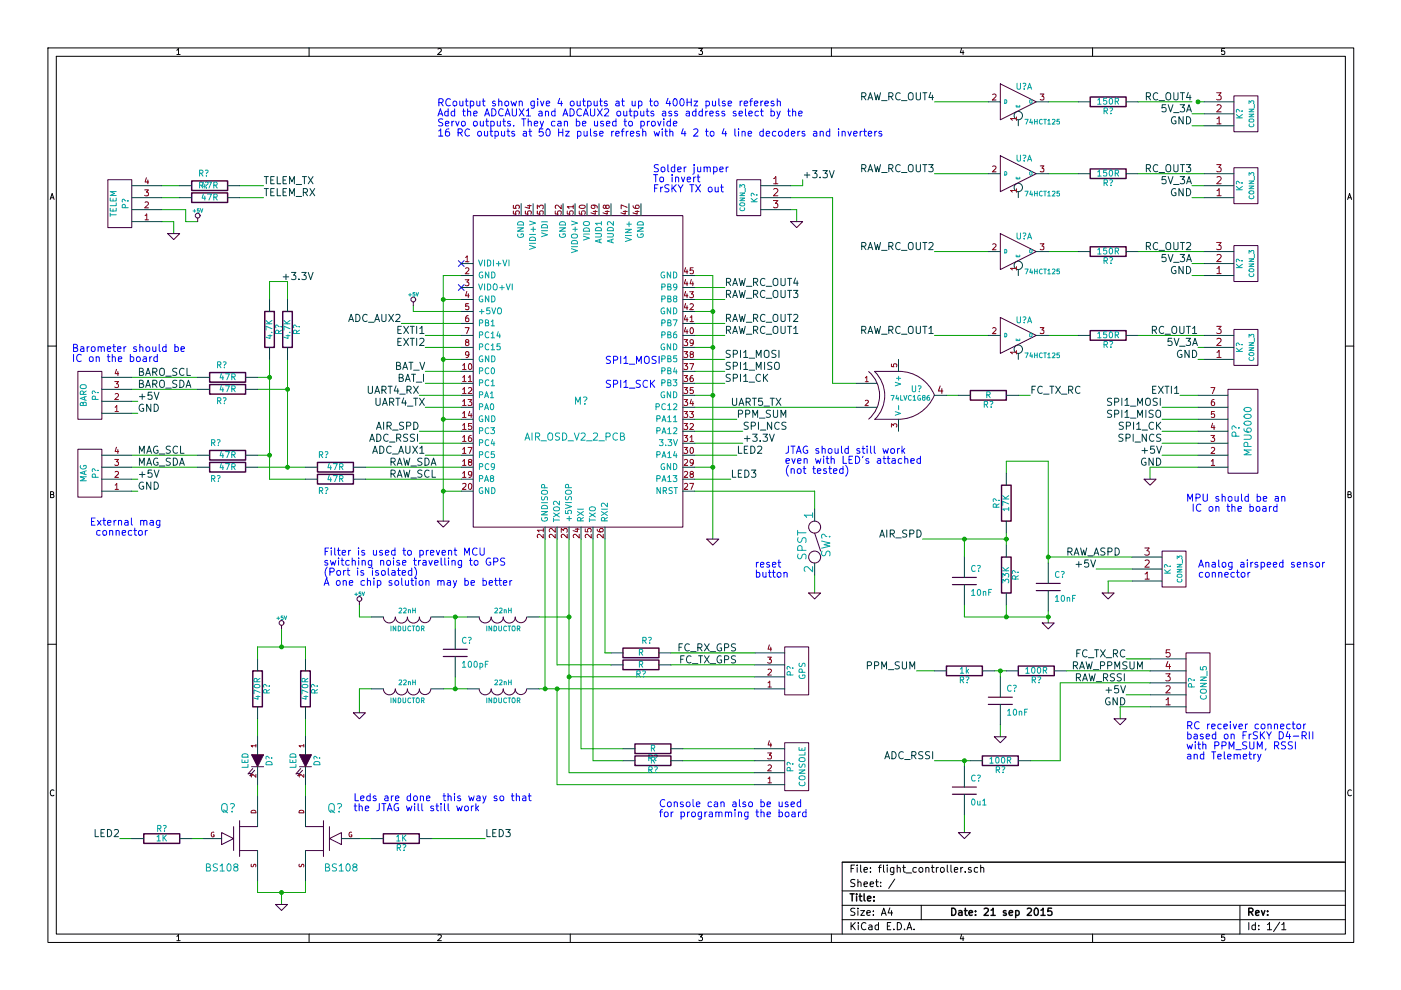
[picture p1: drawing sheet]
<svg xmlns="http://www.w3.org/2000/svg" width="297mm" height="210mm" viewBox="0 0 297 210" stroke-linecap="round" stroke-linejoin="round" font-family="sans-serif">
<g fill="none" stroke="#000" stroke-width=".21">
<path d="M10.2 10.2h276.8v189.6h-276.8zM11.9 11.9h273.3v186.1h-273.3zM37.5 10.7l.3-.4v1.3M37.5 11.6h.7M65.5 10.2v1.7M92.9 10.4l.4-.1 .3 .4-.8 .9h.8M120.9 10.2v1.7M148.2 10.3h.7l-.4 .5 .4 .1v.5l-.2 .2-.5-.2M176.3 10.2v1.7M203.9 10.2l-.3 1h.8M204.2 10.7v.9M231.6 10.2v1.7"/>
<path d="M259.6 10.3h-.6v.6l.2-.1 .4 .1v.5l-.1 .2-.5-.2M10.6 42.3l.4-1.3 .5 1.3M10.8 41.9h.6M285.7 42.3l.4-1.3 .5 1.3M285.9 41.9h.5M10.2 73.4h1.7M285.2 73.4h1.8M10.7 104.9l.6-.1v-.4l-.6-.2v1.3h.5l.2-.4-.2-.2M285.8 104.9l.5-.1 .1-.4-.6-.2v1.3h.5l.2-.4-.3-.2M10.2 136.6h1.7M285.2 136.6h1.8M11.4 167.6a.55 .55 0 0 0-.7 .1 .55 .55 0 0 0 0 .7l.4 .3 .3-.1"/>
<path d="M286.5 167.6a.55 .55 0 0 0-.7 .1 .55 .55 0 0 0 0 .7l.4 .3 .3-.1M37.5 198.6l.3-.4v1.2M37.5 199.4h.7M65.5 198v1.8M92.9 198.3l.4-.1 .3 .4-.8 .8h.8M120.9 198v1.8M148.2 198.2h.7l-.4 .5 .4 .1v.5l-.2 .1-.5-.1M176.3 198v1.8M178.6 188.9h106.6M178.6 195h106.6M178.6 191.9h106.6M180.4 195.6v1.5"/>
<path d="M180.4 184.2h.5M180.7 196.3l.6 .8M181.2 183.4h-.8v1.5M181.3 192.6h-.6l-.3 .3 .1 .3 .7 .3v.5l-.3 .1-.5-.1M181.3 186.5h-.6l-.3 .3 .1 .3 .7 .3v.5l-.3 .1-.5-.1M181.3 195.6l-.9 .9M181.7 183.4v.2M181.7 183.9v1M181.9 192.6v.1M181.9 187.1l.1-.1a.36 .36 0 0 1 .5 .2v.8M181.9 186.5v1.5M181.9 193.1v1"/>
<path d="M182 195.6v.2M182 196.1v1M182.5 183.4v1.3l.2 .2M182.5 193.1h.8l-.8 1h.8M183.2 184.4l.7-.1-.1-.3-.4-.1-.2 .3 .1 .7h.5M183.2 187.5l.7-.1-.1-.4h-.4l-.2 .2 .1 .7h.5M183.6 195.8a.72 .72 0 0 0-1 .5 .72 .72 0 0 0 .7 .8l.3-.1M183.8 193.6l.7-.2v-.3h-.5l-.2 .2 .1 .7h.6M184.2 196.2h.6l.1 .9M184.5 187.5l.7-.1-.1-.4h-.4l-.2 .2 .1 .7h.5M184.6 184.8v.1M184.6 184v.2"/>
<path d="M184.9 196.5l-.7 .1a.3 .3 0 0 0 .2 .5h.5M185.2 194v.1M185.2 193.1v.2M185.6 187h.6M185.9 186.5v1.3l.3 .2M186.3 196.2l-.5-.1-.3 .3 .1 .6 .2 .1h.5M186.3 195.6v1.5M186.3 183.9h.5M186.7 187.9v.1M186.7 187v.2M186.8 183.4l-.3 .2v1.3M186.9 194.1l.5-1.5 .5 1.5"/>
<path d="M187 193.6h.7M187.3 183.4v1.3l.3 .2M188.1 183.4v.2M188.1 183.9v1M188.1 196.3h.5M188.7 192.5l-.4 1.1h1M188.9 195.6h-.8v1.5h.8M189 193.1v1M189.5 197v.1M189.5 183.9v1.3l-.3 .2h-.4M189.5 184l-.4-.1-.3 .3v.6l.3 .1h.4M189.7 186.4l-1.3 2"/>
<path d="M190.2 184.1l.1-.1a.36 .36 0 0 1 .6 .2v.7M190.2 183.4v1.5M190.2 195.6a.77 .77 0 0 1 .9 .8 .77 .77 0 0 1-.9 .7zM191.4 183.9h.6M191.6 183.4v1.3l.4 .2M191.8 197v.1M192.1 185.1h1.2M192.3 197.1l.5-1.5 .5 1.5M192.4 196.7h.8M193.8 197v.1M194.3 184l-.4-.1-.4 .3 .1 .6 .3 .1h.4M194.9 184.1l.2-.2 .5 .2v.7l-.2 .1-.5-.1z"/>
<path d="M195.3 191.9v3.1M196.3 184.1l.1-.1a.36 .36 0 0 1 .6 .2v.7M196.3 183.9v1M197.5 183.9h.5M197.7 183.4v1.3l.3 .2M198.5 183.9v1M199 183.9l-.5 .3M199.5 184.1l.2-.2 .4 .2v.7l-.2 .1-.4-.1zM200.8 183.4v1.3l.3 .2M201.6 183.4v1.3l.3 .2M202.3 184.4l.8-.1-.1-.3-.4-.1-.3 .3 .1 .7h.6M203.7 183.9v1"/>
<path d="M203.9 198.1l-.3 .9h.8M204.1 183.9l-.4 .3M204.2 198.6v.8M204.6 184.8v.1M205.9 184l-.4-.1-.2 .3 .1 .2 .5 .1v.4h-.6M207.3 184l-.4-.1-.3 .3v.6l.3 .1h.4M207.9 184.1l.1-.1a.36 .36 0 0 1 .6 .2v.7M207.9 183.4v1.5M231.6 198v1.8M259.6 198.2h-.6v.6l.2-.1 .4 .1v.5l-.1 .1-.5-.1M262.9 191.9v6.1M264.8 195.6v1.5"/>
<path d="M266.2 196.2l-.5-.1-.3 .3 .1 .6 .2 .1h.5M266.2 195.6v1.5M266.9 197v.1M266.9 196.2v.1M268.7 196l.5-.4v1.5M268.7 197.1h.9M271.3 195.5l-1.3 2M271.8 196l.4-.4v1.5M271.8 197.1h.8M285.2 182.8h-106.6v15.2"/>
</g>
<g fill="none" stroke="#000" stroke-width=".3">
<path d="M180.2 189.5h.9M180.7 189.5v1.5M181.6 189.5v.2M181.6 190v1M182.1 190h.6M182.3 189.5v1.3l.4 .2M183.2 189.5v1.3l.2 .2M183.9 190.5l.8-.1-.1-.3-.4-.1-.3 .2 .1 .8h.6M185.3 190.9v.1M185.3 190.1v.1M201.8 192.6a.77 .77 0 0 1 .9 .7 .77 .77 0 0 1-.9 .8zM203.3 193.1h.6l.1 1"/>
<path d="M204 193.4l-.7 .2a.3 .3 0 0 0 .2 .5l.5-.1M204.5 193.1h.6M204.7 192.6v1.3l.4 .2M205.5 193.6l.7-.2-.1-.3h-.4l-.2 .2v.7h.6M206.8 194v.1M206.8 193.1v.2M208.7 192.7l.5-.1 .4 .4-1 1.1h1M210.1 193l.5-.4v1.5M210.1 194.1h.9M213.3 193.1h-.3l-.3 .2 .1 .2 .5 .1v.4h-.6M214 193.6l.7-.2-.1-.3h-.4l-.2 .2v.7h.6M215.3 193.1h.5l.3 .3-.1 .6-.2 .1-.5-.1"/>
<path d="M215.3 193.1v1.5M217.8 192.7l.6-.1 .3 .4-.9 1.1h.9M219.4 192.7l.2-.1a.81 .81 0 0 1 .6 .7 .81 .81 0 0 1-.6 .8l-.2-.1-.1-.5zM220.7 193l.5-.4v1.5M220.7 194.1h.9M223 192.6h-.8l-.1 .7 .3-.2 .5 .1 .1 .2v.6l-.3 .1-.6-.1M264.8 193.4l.7-.1 .2-.2-.1-.4-.2-.1h-.6v1.5M265.2 193.4l.5 .7M266.2 193.6l.8-.2-.1-.3h-.5l-.2 .2 .1 .7h.6M267.5 193.1l.3 1 .4-1M268.8 194v.1M268.8 193.1v.2"/>
</g>
<g fill="none" stroke="#00f" stroke-width=".21">
<path d="M19.4 110.6h.5M20.1 109.8h-.7v1.6h.7M20.7 110.3l.7 1.1M21.2 112.5h-.4l-.3 .3 .1 .6 .2 .1 .4-.1M21.4 110.3l-.7 1.1M21.8 110.3h.6M21.9 112.5h.4l.3 .3v.4l-.3 .3-.5-.3zM22 109.8v1.4l.4 .2M22.8 110.8l.7-.1v-.3l-.5-.1-.2 .3 .1 .7h.6M23.2 112.6l.1-.1a.36 .36 0 0 1 .6 .2v.8M23.2 112.5v1M24.2 110.3v1.1"/>
<path d="M24.6 110.3l-.4 .3M24.6 112.6l.1-.1a.36 .36 0 0 1 .6 .2v.8M24.6 112.5v1M25.1 110.5l.1-.1a.36 .36 0 0 1 .6 .2v.8M25.1 110.3v1.1M25.9 113l.7-.1v-.4h-.5l-.2 .2 .1 .7h.6M26.5 110.4h.6l.1 1M27.2 110.7l-.7 .1a.3 .3 0 0 0 .1 .6l.6-.1M27.9 109.8v1.4l.2 .2M27.9 112.5h-.4l-.3 .3 .1 .6 .2 .1 .4-.1M28.4 112.5h.6M28.6 112v1.3l.4 .2"/>
<path d="M29.4 112.6l.3-.1 .4 .1v.8l-.2 .1-.5-.1zM29.8 110.5l.1-.1a.36 .36 0 0 1 .6 .2v.8M29.8 110.3v1.1M30.5 110.6a.35 .35 0 0 1 .3-.3 .35 .35 0 0 1 .3 .3v.8M30.8 112.5v1M31.2 112.5l-.4 .3M31.9 110.4h.5l.1 1M32.5 110.7l-.6 .1a.3 .3 0 0 0 .1 .6l.5-.1M33.9 110.3v1.3l-.3 .3-.4-.1M33.9 110.4l-.4-.1-.4 .3 .1 .6 .3 .2 .4-.1"/>
</g>
<path d="M50.8 39.4h5.1M34.3 44.5h5.1v2.5h2.5M34.3 41.9h3.8M167.6 44.5h1.3v2.5M167.6 41.9h8.9v39.4h5.1M215.9 83.8h2.5" fill="none" stroke="#00a000" stroke-width=".21"/>
<circle cx="204.5" cy="114.3" r=".41" fill="#00a000"/>
<g fill="none" stroke="#00a000" stroke-width=".21">
<path d="M123.2 114.3v44.5h8.9M195.6 114.3h17.8M40.6 177.8h2.6M64.8 166.4v2.5M91.4 177.8h11.5M144.8 161.3h15.2M54.6 186.7v2.5h10.2v-2.5"/>
<circle cx="204.5" cy="114.3" r=".41"/>
</g>
<circle cx="120.6" cy="143.5" r=".41" fill="#00a000"/>
<g fill="none" stroke="#00a000" stroke-width=".21">
<path d="M120.7 163.8h39.3"/>
<circle cx="120.6" cy="143.5" r=".41"/>
</g>
<circle cx="115.6" cy="146.1" r=".41" fill="#00a000"/>
<g fill="none" stroke="#00a000" stroke-width=".21">
<path d="M243.8 99.1h10.2M246.4 94h7.6M246.4 88.9h7.6M250.2 83.8h3.8M115.6 114.3v31.8M118.1 114.3v26.7h11.4M147.3 101.6h7.6M94 130.8h5.1M78.7 146.1h-2.5v5M94 146.1h5.1M114.3 146.1h45.7"/>
<circle cx="115.6" cy="146.1" r=".41"/>
</g>
<circle cx="59.7" cy="137.2" r=".41" fill="#00a000"/>
<g fill="none" stroke="#00a000" stroke-width=".21">
<path d="M54.6 139.7v-2.5h10.2v2.5M59.7 133.4v3.8"/>
<circle cx="59.7" cy="137.2" r=".41"/>
</g>
<circle cx="213.4" cy="114.3" r=".41" fill="#00a000"/>
<g fill="none" stroke="#00a000" stroke-width=".21">
<path d="M204.5 114.3v3.8"/>
<circle cx="213.4" cy="114.3" r=".41"/>
</g>
<circle cx="222.2" cy="130.8" r=".41" fill="#00a000"/>
<g fill="none" stroke="#00a000" stroke-width=".21">
<path d="M27.9 80h14M27.9 96.5h14M77.5 101.6h20.3M213.4 128.3v2.5M142.2 141h17.8"/>
<circle cx="222.2" cy="130.8" r=".41"/>
</g>
<circle cx="61" cy="82.6" r=".41" fill="#00a000"/>
<g fill="none" stroke="#00a000" stroke-width=".21">
<path d="M54.6 82.6h6.4"/>
<circle cx="61" cy="82.6" r=".41"/>
</g>
<circle cx="57.1" cy="96.5" r=".41" fill="#00a000"/>
<g fill="none" stroke="#00a000" stroke-width=".21">
<path d="M198.1 36.8h11.5M222.3 36.8h6.3M241.3 36.8h14M57.2 59.7h3.8v3.8M222.3 53.3h6.3M57.2 76.2v25.4h7.6M147.3 78.7h6.4M198.1 71.1h11.5M241.3 71.1h14M54.6 96.5h2.6M147.3 104.1h25.4v3.9M222.3 129.5v2.6"/>
<path d="M238.8 139.7h5M194.3 142.2h3.8M224.8 144.8h19M237.5 149.9h6.3"/>
<circle cx="57.1" cy="96.5" r=".41"/>
</g>
<circle cx="222.2" cy="118.1" r=".41" fill="#00a000"/>
<g fill="none" stroke="#00a000" stroke-width=".21">
<path d="M240 123.2h-5v2.5"/>
<circle cx="222.2" cy="118.1" r=".41"/>
</g>
<circle cx="204.5" cy="161.3" r=".41" fill="#00a000"/>
<g fill="none" stroke="#00a000" stroke-width=".21">
<path d="M224.8 144.8v16.5h-6.4M204.5 161.3v1.3"/>
<circle cx="204.5" cy="161.3" r=".41"/>
</g>
<circle cx="212.1" cy="142.2" r=".41" fill="#00a000"/>
<g fill="none" stroke="#00a000" stroke-width=".21">
<path d="M90.2 96.5h7.6M64.8 152.4v3.8M212.1 142.2v1.3M212.1 153.7v2.5"/>
<circle cx="212.1" cy="142.2" r=".41"/>
</g>
<circle cx="94" cy="104.1" r=".41" fill="#00a000"/>
<g fill="none" stroke="#00a000" stroke-width=".21">
<path d="M94 58.4v52.1"/>
<circle cx="94" cy="104.1" r=".41"/>
</g>
<circle cx="94" cy="88.9" r=".41" fill="#00a000"/>
<g fill="none" stroke="#00a000" stroke-width=".21">
<path d="M94 104.1h3.8"/>
<circle cx="94" cy="88.9" r=".41"/>
</g>
<circle cx="94" cy="63.5" r=".41" fill="#00a000"/>
<g fill="none" stroke="#00a000" stroke-width=".21">
<path d="M94 76.2h3.8"/>
<circle cx="94" cy="63.5" r=".41"/>
</g>
<circle cx="151.1" cy="66" r=".41" fill="#00a000"/>
<g fill="none" stroke="#00a000" stroke-width=".21">
<path d="M147.3 58.4h3.8"/>
<circle cx="151.1" cy="66" r=".41"/>
</g>
<circle cx="151.1" cy="83.8" r=".41" fill="#00a000"/>
<g fill="none" stroke="#00a000" stroke-width=".21">
<path d="M252.7 24.1h2.6M252.7 26.7h2.6M252.7 39.4h2.6M254 21.6h1.3M252.7 55.9h2.6M252.7 41.9h2.6M252.7 58.4h2.6M90.2 73.7h7.6M90.2 71.1h7.6M90.2 78.7h7.6M147.3 73.7h3.8M147.3 63.5h6.4"/>
<path d="M147.3 68.6h6.4M147.3 71.1h6.4M147.3 61h6.4M147.3 66h3.8M254 73.7h1.3M254 76.2h1.3M27.9 85.1h1.3M27.9 87.6h1.3M88.9 83.8h8.9M88.9 94h8.9M88.9 91.4h8.9M90.2 81.3h7.6"/>
<path d="M90.2 86.4h7.6M147.3 83.8h3.8M147.3 94h10.2M147.3 88.9h8.9M147.3 91.4h10.2M147.3 99.1h3.8M243.8 99.1v2.5M27.9 104.1h1.3M27.9 101.6h1.3M237.5 149.9v2.5"/>
<circle cx="151.1" cy="83.8" r=".41"/>
</g>
<circle cx="151.1" cy="73.7" r=".41" fill="#00a000"/>
<g fill="none" stroke="#00a000" stroke-width=".21">
<path d="M94 58.4h3.8M94 63.5h3.8M94 88.9h3.8"/>
<circle cx="151.1" cy="73.7" r=".41"/>
</g>
<circle cx="94" cy="76.2" r=".41" fill="#00a000"/>
<g fill="none" stroke="#00a000" stroke-width=".21">
<path d="M151.1 58.4v55.9"/>
<circle cx="94" cy="76.2" r=".41"/>
</g>
<circle cx="151.1" cy="99.1" r=".41" fill="#00a000"/>
<g fill="none" stroke="#00a000" stroke-width=".21">
<path d="M241.3 21.6h11.4M57.2 59.7v3.8M147.3 76.2h6.4M147.3 81.3h6.4M172.7 121.9v3.8M232.4 120.7h7.6M54.6 152.4v3.8M210.8 142.2h2.6M226.1 142.2h17.7M238.8 147.3h5M198.1 161.3h7.6M204.5 172.7v3.8"/>
<circle cx="151.1" cy="99.1" r=".41"/>
</g>
<circle cx="254" cy="21.6" r=".41" fill="#00a000"/>
<g fill="none" stroke="#00a000" stroke-width=".21">
<path d="M198.1 21.6h11.5M222.3 21.6h6.3M198.1 53.3h11.5M241.3 53.3h14M61 76.2v22.9M222.3 71.1h6.3M54.6 80h2.6"/>
<circle cx="254" cy="21.6" r=".41"/>
</g>
<circle cx="57.1" cy="80" r=".41" fill="#00a000"/>
<g fill="none" stroke="#00a000" stroke-width=".21">
<path d="M54.6 99.1h10.2"/>
<circle cx="57.1" cy="80" r=".41"/>
</g>
<circle cx="61" cy="99.1" r=".41" fill="#00a000"/>
<g fill="none" stroke="#00a000" stroke-width=".21">
<path d="M27.9 99.1h14M27.9 82.6h14M77.5 99.1h20.3M213.4 113v2.6M222.3 118.1h17.7M128.3 138.4h1.2M142.2 138.4h17.8M204.5 128.3v2.5h17.8"/>
<circle cx="61" cy="99.1" r=".41"/>
</g>
<circle cx="213.4" cy="130.8" r=".41" fill="#00a000"/>
<g fill="none" stroke="#00a000" stroke-width=".21">
<path d="M85.1 68.6h12.7M87.6 64.8v1.2h10.2M147.3 96.5h8.9M96.5 130.8v2.6"/>
<circle cx="213.4" cy="130.8" r=".41"/>
</g>
<circle cx="96.5" cy="130.8" r=".41" fill="#00a000"/>
<g fill="none" stroke="#00a000" stroke-width=".21">
<path d="M96.5 143.5v2.6"/>
<circle cx="96.5" cy="130.8" r=".41"/>
</g>
<circle cx="96.5" cy="146.1" r=".41" fill="#00a000"/>
<g fill="none" stroke="#00a000" stroke-width=".21">
<path d="M246.4 86.4h7.6M246.4 91.4h7.6M246.4 96.5h7.6M120.7 114.3v49.5M128.3 114.3v24.1M76.2 128.3v2.5h2.5M114.3 130.8h6.4M120.7 143.5h39.3"/>
<circle cx="96.5" cy="146.1" r=".41"/>
</g>
<circle cx="120.6" cy="130.8" r=".41" fill="#00a000"/>
<g fill="none" stroke="#00a000" stroke-width=".21">
<path d="M118.1 146.1v20.3h41.9"/>
<circle cx="120.6" cy="130.8" r=".41"/>
</g>
<circle cx="118.1" cy="146.1" r=".41" fill="#00a000"/>
<g fill="none" stroke="#00a000" stroke-width=".21">
<path d="M125.7 114.3v47h6.4M213.4 100.3v-2.5h8.9v21.6M144.8 158.8h15.2M25.4 177.8h2.5M54.6 166.4v2.5M76.2 177.8h2.5M59.7 189.2v2.6"/>
<circle cx="118.1" cy="146.1" r=".41"/>
</g>
<circle cx="59.7" cy="189.2" r=".41" fill="#00a000"/>
<g fill="none" stroke="#00a000" stroke-width=".21">
<path d="M34.3 39.4h3.8M170.2 38.1v1.3h-2.6M34.3 47h2.5v2.5M50.8 41.9h5.1M147.3 86.4h34.3M200.7 83.8h2.5"/>
<circle cx="59.7" cy="189.2" r=".41"/>
</g>
<g fill="none" stroke="#00f" stroke-width=".21">
<path d="M92.9 24.6l.5-1.5 .5 1.5M93 27.8l.4-.5v1.6M93 24.2h.7M93 28.9h.9M93.1 21.7h.7l.2-.3-.1-.3-.3-.2h-.5v1.6M93.4 21.7l.6 .8M93.9 25.3l-.6-.1-.3 .3 .1 .4 .7 .2v.5l-.2 .1-.6-.1M94.4 26.2l.8-.1-.1-.3-.4-.1-.3 .2 .1 .7h.6M95 23.6h-.4l-.3 .3 .1 .6 .2 .1 .4-.1M95 23.1v1.5M95.2 27.3l-.5 .1a.99 .99 0 0 0 0 1.5l.6-.2v-.5l-.3-.3-.4 .1-.2 .2M95.5 21.1a.72 .72 0 0 0-1 .5 .72 .72 0 0 0 .7 .9l.3-.2"/>
<path d="M95.8 25.7v1M96.2 21.5l.3-.1 .4 .3v.5l-.4 .3-.5-.3zM96.2 25.7l-.4 .3M96.4 23.6h-.4l-.3 .3v.6l.3 .1 .4-.1M96.4 23.1v1.5M96.6 25.7l.4 1 .3-1M97.1 28.1h.8l.1-.3-.1-.3-.2-.2h-.6v1.6M97.5 21.4l.1 1 .3 .1 .2-.2M97.5 28.1l.5 .8M98 25.8l.3-.1 .4 .3v.4l-.4 .3-.5-.3zM98.1 23.6h.6M98.1 21.4v1.1"/>
<path d="M98.3 23.1v1.3l.4 .2M98.7 21.4h.5M98.9 20.9v1.4l.3 .2M99.1 23.7l.1-.1a.36 .36 0 0 1 .6 .2v.8M99.1 23.1v1.5M99.5 27.5a.72 .72 0 0 0-1 .5 .72 .72 0 0 0 .7 .9l.3-.2M99.7 21.5l.5-.1 .3 .3-.1 .6-.2 .2-.5-.1M99.7 21.4v1.6M100.4 24.1l.8-.1-.1-.4h-.4l-.3 .2 .1 .7h.6M100.5 25.8l.4-.1 .3 .3v.4l-.3 .3-.5-.3zM101.1 21.4l.1 1 .3 .1 .3-.2M101.4 27.9l.4-.1 .3 .3v.5l-.3 .3-.5-.3z"/>
<path d="M101.8 21.4v1.1M101.8 25.7l.1 .9 .4 .1 .2-.1M102.3 21.4h.5M102.5 20.9v1.4l.3 .2M102.5 25.7v1M102.7 27.8l.1 1 .3 .1 .3-.2M102.8 24.6l.5-1.5 .5 1.5M102.9 24.2h.7M103 25.7h.6M103.2 25.2v1.3l.4 .2M103.4 27.8v1.1M103.9 27.8h.6"/>
<path d="M104.1 25.8l.4-.1 .3 .3-.1 .6-.2 .1-.4-.1M104.1 25.7v1.5M104.1 27.3v1.4l.4 .2M104.3 23.1a.77 .77 0 0 1 .9 .7 .77 .77 0 0 1-.9 .8zM105 27.9l.4-.1 .3 .3-.1 .6-.2 .2-.4-.1M105 27.8v1.6M105 21.5l-.4-.1-.2 .3 .1 .2 .5 .1v.4h-.6M105.4 25.7l.1 .9 .4 .1 .2-.1M105.7 21.6l.1-.1a.36 .36 0 0 1 .6 .2v.8M105.7 20.9v1.6M106.1 25.7v1M106.3 27.8l.1 1 .4 .1 .2-.2"/>
<path d="M106.6 25.7h.6M106.7 23.2a.72 .72 0 0 0-1 .5 .72 .72 0 0 0 .7 .9l.3-.1M106.8 25.2v1.3l.4 .2M107 27.8v1.1M107.1 24.6l.5-1.5 .5 1.5M107.2 21.5l.3-.1 .3 .3v.5l-.3 .3-.5-.3zM107.2 24.2h.8M107.5 27.8h.6M107.7 27.3v1.4l.4 .2M108.2 25.8l-.4-.1-.2 .2 .1 .2 .5 .2v.3h-.6M108.4 21.4l.2 1.1 .3-.8 .3 .8 .3-1.1M108.6 23.1v1.2l.3 .3h.3l.3-.3v-1.2"/>
<path d="M108.9 26.6v.1M109.1 27.9l-.4-.1-.2 .3 .1 .2 .5 .1v.4h-.6M110.1 21.6l.1-.1a.36 .36 0 0 1 .5 .2v.8M110.1 21.4v1.1M110.1 23.1l1 1.5M110.6 25.2h.9M111 27.9h.6v1M111 25.2v1.5M111.1 23.1l-1 1.5M111.6 23.5l.4-.4v1.5M111.6 24.6h.9M111.6 28.2l-.6 .1a.3 .3 0 0 0 .1 .6l.5-.1"/>
<path d="M112 25.9l.1-.1a.36 .36 0 0 1 .5 .1v.8M112 25.2v1.5M112.1 27.8h.6M112.3 27.3v1.4l.4 .2M113.3 21.4v1.3l-.3 .3-.4-.1M113.3 21.5l-.4-.1-.4 .3 .1 .6 .3 .2 .4-.1M113.3 26.2l.7-.1-.1-.3-.4-.1-.2 .2 .1 .7h.5M114 20.9v.2M114 21.4v1.1M114.3 23.6h.6v1M114.5 25.7l.4 1M114.6 21.4l.4 1.1 .3-1.1"/>
<path d="M114.9 24l-.6 .1a.3 .3 0 0 0 .1 .5l.5-.1M115.1 27.3h-.7l-.1 .8 .2-.2 .5 .1 .2 .2-.1 .5-.2 .2-.6-.2M115.2 25.7l-.5 1.4-.2 .1M115.6 23.7l.1-.1a.36 .36 0 0 1 .6 .2v.8M115.6 23.6v1M115.8 21.9l.8-.1-.1-.3-.4-.1-.3 .3 .1 .7h.6M116 27.4l.1-.1a.81 .81 0 0 1 .6 .8 .81 .81 0 0 1-.6 .8 .98 .98 0 0 1-.1-1.5zM117.7 25.8l-.5-.1-.3 .3 .1 .6 .2 .1 .5-.1M117.7 23.6h-.5l-.3 .3 .1 .6 .2 .1 .5-.1M117.7 23.1v1.5M118.3 25.8h.6v.9M118.4 27.3v1.6"/>
<path d="M118.4 28.1h.9M118.7 20.9l-.4 1h1M118.9 26.1l-.6 .1a.3 .3 0 0 0 .1 .5l.5-.1M119 21.4v1.1M119.3 27.3v1.6M119.4 24.6l.5-1.5 .5 1.5M119.5 24.2h.7M119.7 25.9v-.1a.36 .36 0 0 1 .6 .1v.8M119.7 25.7v1M119.9 27.8h.8l-.8 1.1h.8M120.9 23.1a.77 .77 0 0 1 .8 .7 .77 .77 0 0 1-.8 .8zM121.1 21.5l.3-.1 .3 .3v.5l-.3 .3-.5-.3z"/>
<path d="M122.2 25.8l.4-.1 .3 .3v.6l-.3 .1-.4-.1M122.2 25.2v1.5M122.4 21.4v1l.4 .1 .2-.2M122.5 27.9l.4-.1 .3 .3-.1 .6-.2 .2-.4-.1M122.5 27.8v1.6M123 21.4v1.1M123.3 23.2a.72 .72 0 0 0-1 .5 .72 .72 0 0 0 .7 .9l.3-.1M123.5 26.2l.7-.1v-.3l-.5-.1-.2 .2 .1 .7h.6M123.5 21.4h.6M123.7 24.6l.5-1.5 .5 1.5M123.7 20.9v1.4l.4 .2M123.8 27.8l.1 1 .4 .1 .2-.2"/>
<path d="M123.8 24.2h.8M124.5 27.8v1.1M124.6 21.5l.4-.1 .3 .3-.1 .6-.2 .2-.4-.1M124.6 21.4v1.6M125.2 23.1v1.2l.3 .3h.3l.3-.3v-1.2M125.2 27.3v1.4l.2 .2M126 21.4v1l.4 .1 .2-.2M126 25.7l.1 .9 .4 .1 .2-.1M126.5 27.9l-.4-.1-.2 .3 .1 .2 .5 .1v.4h-.6M126.6 21.4v1.1M126.7 23.1l1 1.5M126.7 25.7v1"/>
<path d="M127.1 21.4h.6M127.2 28.3l.7-.1-.1-.3-.4-.1-.2 .3v.7h.6M127.3 20.9v1.4l.4 .2M127.7 23.1l-1 1.5M127.9 25.8l-.3-.1-.3 .2 .1 .2 .5 .2v.3h-.6M128.2 23.2l.6-.1 .3 .4-1 1.1h1M128.6 26.2l.7-.1-.1-.3-.4-.1-.2 .2 .1 .7h.5M128.7 21.5l-.4-.1-.2 .3 .1 .2 .5 .1v.4h-.6M129.7 27.8v1.1M130.1 27.8l-.4 .3M130.6 28.3l.7-.1-.1-.3-.4-.1-.2 .3v.7h.6M130.6 21.5h.6l.1 1"/>
<path d="M130.6 25.8l-.4-.1-.3 .3v.6l.3 .1 .4-.1M130.6 25.2v1.5M130.9 23.7l.2-.1 .4 .1v.8l-.2 .1-.4-.1zM131.3 21.8l-.7 .1a.32 .32 0 0 0 .2 .6l.5-.1M131.7 27.8h.6M131.8 21.4h.6M132 20.9v1.4l.4 .2M132.2 23.6l.1 .9 .4 .1 .2-.1M132.3 25.7h.6M132.3 27.3l-.4 .3v1.3M132.5 25.2v1.3l.4 .2M132.8 27.8v1.1"/>
<path d="M132.9 23.6v1M133.2 27.8l-.4 .3M133.4 23.6h.6M133.4 25.8l.4-.1 .3 .3v.4l-.3 .3-.5-.3zM133.6 23.1v1.3l.4 .2M133.7 28.3l.7-.1-.1-.3-.4-.1-.2 .3v.7h.6M134 21.4l.1 1 .3 .1 .3-.2M134.5 23.6h.4l.3 .3-.1 .6-.2 .1-.4-.1M134.5 23.6v1.5M134.7 21.4v1.1M135.4 21.5l.4-.1 .3 .3-.1 .6-.2 .2-.4-.1M135.4 21.4v1.6"/>
<path d="M135.5 27.9l-.3-.1-.2 .3v.2l.5 .1v.4h-.5M135.8 23.6l.1 .9 .4 .1 .2-.1M135.9 25.8l.4-.1 .3 .3v.6l-.3 .1-.4-.1M135.9 25.7v1.5M136.3 28v-.1a.36 .36 0 0 1 .6 .2v.8M136.3 27.3v1.6M136.5 23.6v1M137 23.6h.6M137.2 23.1v1.3l.4 .2M137.3 25.7v1M137.7 25.7l-.4 .3M137.7 21.4h.6"/>
<path d="M137.9 20.9v1.4l.4 .2M138.3 25.8l.3-.1 .3 .3v.4l-.3 .3-.5-.3zM138.6 23.6h-.4l-.2 .2 .1 .2 .5 .2v.3h-.6M138.6 37h.8M138.7 27.8l.3 1.1 .2-.8 .3 .8 .3-1.1M138.8 39.9h.5M138.9 21.5l.3-.1 .3 .3v.5l-.3 .3-.5-.3zM139 37v1.6M139.4 25.7l.4 1 .4-1M139.5 39.2h-.7v1.5M139.6 35l-.6-.1-.3 .3 .2 .4 .6 .2v.5l-.2 .1-.6-.1M140 37.7l.2-.2 .4 .2v.7l-.2 .2-.4-.2z"/>
<path d="M140.1 39.7v1M140.3 35.5l.4-.1 .3 .3v.4l-.3 .3-.5-.3zM140.4 27.3v.2M140.4 27.8v1.1M140.5 23.6h.6v1M140.5 39.7l-.4 .3M140.7 25.2v.1M140.7 25.7v1M140.9 27.8h.6M141.1 24l-.6 .1a.3 .3 0 0 0 .1 .5l.5-.1M141.1 27.3v1.4l.4 .2M141.6 34.9v1.3l.2 .2"/>
<path d="M141.6 20.9l-.4 1h1M141.8 39.2h-.6l-.3 .3 .2 .3 .7 .3v.5l-.3 .1-.6-.1M142 21.4v1.1M142 28l.1-.1a.36 .36 0 0 1 .6 .2v.8M142 27.3v1.6M142.1 25.8l-.4-.1-.3 .3 .1 .6 .2 .1 .4-.1M142.1 25.2v1.5M142.4 23.6h-.4l-.2 .2 .1 .2 .5 .2v.3h-.6M142.5 39.2v1.5M142.5 37v.2M142.5 37.5v1.1M142.7 39.8l.7 .9"/>
<path d="M142.8 26.2l.7-.1-.1-.3-.4-.1-.2 .2v.7h.6M142.9 21l.2-.1a.81 .81 0 0 1 .5 .8 .81 .81 0 0 1-.5 .8 .98 .98 0 0 1-.2-1.5zM143.1 35.5l-.5-.1-.3 .3 .1 .6 .2 .1 .5-.1M143.1 34.9v1.5M143.2 37.7l.1-.1a.36 .36 0 0 1 .6 .2v.8M143.2 37.5v1.1M143.4 39.2l-.9 .9M143.6 23.6h-.3l-.3 .2 .1 .2 .5 .2v.3h-.6M143.7 35.9l.7-.1-.1-.3-.4-.1-.2 .2 .1 .7h.5M143.8 39.2l.5 .8 .5-.8M144.3 40v.7M144.4 21l.1-.1a.81 .81 0 0 1 .6 .8 .81 .81 0 0 1-.6 .8 .98 .98 0 0 1-.1-1.5z"/>
<path d="M144.5 37.5l.3 1.1 .4-1.1M144.9 27.3l-.4 1h.9M145.1 35.4v1M145.2 27.8v1.1M145.5 35.4l-.4 .3M145.5 23.6h.6l.1 1M145.7 20.9v1.6M145.7 21.7h.9M145.7 38l.7-.1v-.3l-.5-.1-.2 .3 .1 .7h.6M146.2 24l-.7 .1a.3 .3 0 0 0 .2 .5l.5-.1M146.3 39.2h.8M146.6 20.9v1.6"/>
<path d="M146.7 39.2v1.5M147.1 37.5v1.1M147.1 27.5l.6-.2 .3 .5-1 1.1h1M147.1 21.4h.8l-.8 1.1h.8M147.2 35.4v1.3l-.3 .2M147.2 34.9v.2M147.5 37.5l-.4 .3M147.5 39.2l1 1.5M147.5 23.6h-.4l-.3 .3 .1 .6 .2 .1 .4-.1M147.5 23.1v1.5M147.8 37.5h.6M147.9 35.4l.1 .9 .3 .1 .3-.1"/>
<path d="M148 37v1.4l.4 .2M148.5 39.2l-1 1.5M148.6 35.4v1M148.9 23.6h-.4l-.3 .3 .1 .6 .2 .1 .4-.1M148.9 23.1v1.5M149.3 35.6l.1-.1a.36 .36 0 0 1 .5 .1v.8M149.3 35.4v1M149.6 27.8h.6M149.6 23.6v1M149.7 21.5l.4-.1 .3 .3-.1 .6-.2 .2-.4-.1M149.7 21.4v1.6M149.8 27.3v1.4l.4 .2"/>
<path d="M149.9 35.6a.35 .35 0 0 1 .4-.2 .35 .35 0 0 1 .3 .2v.8M150.1 23.6l-.5 .3M150.2 39.8l.3-.1 .4 .1v.8l-.2 .1-.5-.1zM150.5 24.1l.7-.1v-.4h-.5l-.2 .2 .1 .7h.6M150.6 28l.3-.2 .4 .2v.7l-.2 .2-.5-.2zM151.1 21.4v1l.4 .1 .2-.2M151.3 35.5l.4-.1 .3 .3v.6l-.3 .1-.4-.1M151.3 35.4v1.5M151.6 39.7l.1 .9 .3 .1 .3-.1M151.7 21.4v1.1M152.3 39.7v1M152.4 23.6h-.4l-.2 .2 .1 .2 .5 .2v.3h-.6"/>
<path d="M152.4 20.9v1.4l.3 .2M152.6 35.9l.7-.1v-.3l-.5-.1-.2 .2 .1 .7h.6M152.8 39.7h.6M153 39.2v1.3l.4 .2M153.5 27.3l-.4 1h1M153.6 23.6h-.3l-.3 .2 .1 .2 .5 .2v.3h-.6M153.7 21.5l-.3-.1-.3 .3 .1 .2 .5 .1v.4h-.6M153.8 27.8v1.1M154 35.4v1M154.4 21.9l.7-.1-.1-.3-.4-.1-.2 .3 .1 .7h.5M154.4 35.4l-.4 .3M155.8 27.3v1.4l.2 .2"/>
<path d="M156 23.6h-.3l-.3 .2 .1 .2 .5 .2v.3h-.6M156.6 27.3v.2M156.6 27.8v1.1M156.7 24.1l.7-.1v-.4h-.5l-.2 .2 .1 .7h.6M156.9 21.4v1.1M157.3 28l.1-.1a.36 .36 0 0 1 .6 .2v.8M157.3 27.8v1.1M157.4 21.4l-.5 .3M157.8 21.9l.7-.1-.1-.3-.4-.1-.2 .3 .1 .7h.5M158.1 23.1v1.3l.2 .2M158.6 28.3l.8-.1-.1-.3-.4-.1-.3 .3 .1 .7h.6M158.8 24.1l.7-.1-.1-.4h-.4l-.2 .2 .1 .7h.5"/>
<path d="M159 21.4h.5M159.5 20.9l-.3 .3v1.3M159.9 21.9l.8-.1-.1-.3-.4-.1-.3 .3 .1 .7h.6M160.8 23.6h-.4l-.3 .3v.6l.3 .1 .4-.1M161.2 23.6h.6M161.3 21.4v1.1M161.4 23.1v1.3l.4 .2M161.7 21.4l-.4 .3M161.8 27.9l-.4-.1-.3 .3 .1 .6 .2 .2 .4-.1M161.8 27.3v1.6M162.2 21.9l.7-.1-.1-.3-.4-.1-.2 .3 .1 .7h.5M162.5 28.3l.7-.1-.1-.3-.4-.1-.2 .3v.7h.6"/>
<path d="M163.5 23.6h.4l.3 .3-.1 .6-.2 .1-.4-.1M163.5 23.1v1.5M164.1 21.5l-.4-.1-.2 .3 .1 .2 .5 .1v.4h-.6M164.5 27.9l-.4-.1-.3 .3v.6l.3 .2 .4-.1M164.7 23.6l.4 1M164.8 21.6l.1-.1a.36 .36 0 0 1 .6 .2v.8M164.8 20.9v1.6M165.2 27.9l.4-.1 .3 .3v.5l-.3 .3-.6-.3zM165.4 23.6l-.5 1.4-.2 .1M167 23.6h.6M167.2 27.9l-.5-.1-.3 .3 .1 .6 .2 .2 .5-.1M167.2 27.3v1.6"/>
<path d="M167.2 23.1v1.3l.4 .2M167.8 28.3l.7-.1v-.3l-.5-.1-.2 .3 .1 .7h.6M168 23.7l.1-.1a.36 .36 0 0 1 .6 .2v.8M168 23.1v1.5M169.2 27.8v1.1M169.3 24.1l.8-.1-.1-.4h-.4l-.3 .2 .1 .7h.6M169.6 27.8l-.4 .3M170.6 27.9l-.3-.1-.3 .3 .1 .2 .5 .1v.4h-.6M172.5 27.9h.6l.1 1M173.2 28.2l-.7 .1a.32 .32 0 0 0 .2 .6l.5-.1M173.9 28l.1-.1a.36 .36 0 0 1 .5 .2v.8M173.9 27.8v1.1"/>
<path d="M175.9 27.9l-.4-.1-.3 .3 .1 .6 .2 .2 .4-.1M175.9 27.3v1.6M177.8 27.3v.2M177.8 27.8v1.1M178.5 28l.1-.1a.36 .36 0 0 1 .6 .2v.8M178.5 27.8v1.1M179.8 27.8l.3 1.1 .4-1.1M181 28.3l.7-.1v-.3l-.5-.1-.2 .3 .1 .7h.6M182.4 27.8v1.1M182.8 27.8l-.4 .3M183.1 27.8h.6M183.3 27.3v1.4l.4 .2"/>
<path d="M184.1 28.3l.7-.1v-.3l-.5-.1-.2 .3 .1 .7h.6M185.5 27.8v1.1M185.9 27.8l-.4 .3M186.9 27.9l-.3-.1-.3 .3 .1 .2 .5 .1v.4h-.6M15.6 73.7h.7l.1-.3-.1-.2-.7-.2v1.5h.6l.2-.1 .1-.4-.4-.3M15.6 75.1v1.6M17.1 73.6h.6l.1 .9M17.2 75.3a.72 .72 0 0 0-1 .5 .72 .72 0 0 0 .7 .9l.3-.2M17.8 73.9l-.7 .1a.3 .3 0 0 0 .2 .5l.5-.1M18.5 73.5v1M18.9 73.5l-.4 .3M19 75.8l.3-.2 .4 .2v.7l-.2 .2-.5-.2z"/>
<path d="M19.4 73.7l.3-.2 .4 .2v.7l-.2 .1-.5-.1zM20.4 75.8l.1-.1a.36 .36 0 0 1 .6 .2v.8M20.4 75.6v1.1M20.8 73.7l.1-.1a.36 .36 0 0 1 .6 .1v.8M20.8 73.5v1M21.5 73.7a.35 .35 0 0 1 .3-.2 .35 .35 0 0 1 .3 .2v.8M22.7 75.6h.6M22.8 74l.7-.1-.1-.3-.4-.1-.2 .2v.7h.6M22.9 75.1v1.4l.4 .2M23.8 75.8l.1-.1a.36 .36 0 0 1 .6 .2v.8M23.8 75.1v1.6M23.9 73.5h.6"/>
<path d="M24.1 73v1.3l.4 .2M24.9 74l.8-.1-.1-.3-.5-.1-.2 .2 .1 .7h.6M25.1 76.1l.7-.1v-.3l-.5-.1-.2 .3 .1 .7h.6M26.3 73.5v1M26.7 73.5l-.4 .3M27.6 75.7l.5-.1 .3 .3-.1 .6-.2 .2-.5-.1M27.6 75.1v1.6M28.9 73.6l-.4-.1-.2 .2 .1 .2 .5 .2v.3h-.6M29 75.8l.2-.2 .5 .2v.7l-.3 .2-.4-.2zM29.6 73.7l.1-.1a.36 .36 0 0 1 .6 .1v.8M29.6 73v1.5M30.4 75.7h.6v1"/>
<path d="M31 73.7l.2-.2 .5 .2v.7l-.3 .1-.4-.1zM31 76l-.6 .1a.3 .3 0 0 0 .1 .6l.5-.1M31.8 75.6v1.1M32.2 75.6l-.4 .3M32.4 73.5l.1 .9 .3 .1 .2-.1M33 73.5v1M33.4 75.7l-.5-.1-.3 .3 .1 .6 .2 .2 .5-.1M33.4 75.1v1.6M33.8 73v1.3l.2 .2M35.2 73.6l-.4-.1-.3 .3v.6l.3 .1 .4-.1M35.2 73v1.5M37.1 73.6l.4-.1 .3 .3-.1 .6-.2 .1-.4-.1"/>
<path d="M37.1 73v1.5M38.4 74l.7-.1-.1-.3-.4-.1-.2 .2 .1 .7h.5M166.6 97.7l.8-.1-.1-.3-.4-.1-.3 .3 .1 .7h.6M167.2 94.6l-.1 1.3-.5 .2M167.2 98.7a1.75 1.75 0 0 0 0 2.3M167.7 94.6h.9M167.7 99.5l.1-.1a.36 .36 0 0 1 .6 .2v.8M167.7 99.4v1M167.9 97.2l.3 1 .4-1M168.1 94.6v1.5M168.9 96.1l.5-1.5 .5 1.5M169 95.7h.7"/>
<path d="M169.1 97.7l.7-.1v-.3l-.5-.1-.2 .3 .1 .7h.6M169.1 99.5l.2-.1 .5 .1v.8l-.3 .1-.4-.1zM170.3 99.4h.6M170.5 97.4l.1-.1a.36 .36 0 0 1 .5 .2v.7M170.5 98.9v1.3l.4 .2M170.5 97.2v1M171.2 94.7a.7 .7 0 0 0-.9 .7 .7 .7 0 0 0 .9 .6v-.5h-.3M172.3 99.4h.6M172.5 98.9v1.3l.4 .2M172.9 97.2l.3 1 .3-.7 .3 .7 .2-1M173.3 99.9l.7-.2v-.3h-.5l-.2 .2 .1 .7h.6M173.6 95.2l-.4-.1-.2 .2 .1 .2 .5 .2v.3h-.6"/>
<path d="M174.3 95.3l.1-.1a.36 .36 0 0 1 .6 .1v.8M174.3 94.6v1.5M174.6 96.7v.2M174.6 97.2v1M175.2 97.2h.5M175.2 99.4h-.4l-.2 .2 .1 .2 .5 .1v.4h-.6M175.4 96.7v1.3l.3 .2M175.7 95.3l.2-.2 .4 .2v.7l-.2 .1-.4-.1zM175.7 99.4h.6M175.9 98.9v1.3l.4 .2M176.2 97.4l.1-.1a.36 .36 0 0 1 .6 .2v.7M176.2 96.7v1.5"/>
<path d="M176.7 99.9l.7-.2v-.3h-.5l-.2 .2 .1 .7h.6M177 95.1l.1 .9 .4 .1 .2-.1M177.7 95.1v1M178.4 94.6v1.3l.2 .2M178.7 99.4h-.4l-.3 .3 .1 .6 .2 .1 .4-.1M178.7 98.9v1.5M178.8 96.7v1.5h.7M179.3 98.7a1.75 1.75 0 0 1 0 2.3M179.9 95.2l-.5-.1-.3 .3 .1 .6 .2 .1 .5-.1M179.9 94.6v1.5M180 97.5h.5M180.7 96.7h-.7v1.5h.7"/>
<path d="M181.4 96.7a.77 .77 0 0 1 .9 .8 .77 .77 0 0 1-.9 .7zM182.2 95.2l-.3-.1-.2 .2v.2l.5 .2v.3h-.5M182.8 95.1h.6M183 94.6v1.3l.4 .2M183 96.7l-.2 .3M183.8 94.6v.1M183.8 95.1v1M184.2 97.3l-.4-.1-.2 .3v.2l.6 .1v.4h-.6M184.6 94.6v1.3l.2 .2M185.4 94.6v1.3l.2 .2M186.1 97.3h.5l.1 .9M186.7 97.6l-.6 .1a.3 .3 0 0 0 .1 .5h.5"/>
<path d="M187.2 95.1l.3 1 .3-.7 .3 .7 .2-1M187.2 97.2h.6M187.4 96.7v1.3l.4 .2M188.1 97.2h.6M188.3 96.7v1.3l.4 .2M188.9 95.3l.3-.2 .4 .2v.7l-.2 .1-.5-.1zM189.2 97.3h.5l.1 .9M189.8 97.6l-.6 .1a.3 .3 0 0 0 .1 .5h.5M190.3 95.1v1M190.7 95.1l-.4 .3M191.2 97.3l-.4-.1-.4 .3 .1 .6 .3 .1h.4M191.2 94.6v1.5"/>
<path d="M191.4 95.5l.4 .6M191.8 97.4l.1-.1a.36 .36 0 0 1 .6 .2v.7M191.8 95.1l-.6 .6M191.8 96.7v1.5M193.1 97.7l.8-.1-.1-.3-.5-.1-.2 .3 .1 .7h.6M195.1 97.3l-.4-.1-.3 .3 .1 .6 .2 .1h.4M195.1 96.7v1.5M68.9 116.9h.5M69.4 118.9l-.3-.1-.2 .2v.3l.5 .1v.4h-.5M69.7 116.2h-.8v1.5M70.1 118.8l.2 1 .3-.7 .3 .7 .3-1M70.2 116.2v.1"/>
<path d="M70.2 116.7v1M71 116.2v1.3l.2 .2M71.6 116.7h.5M71.8 116.2v1.3l.3 .2M71.8 118.3v.2M71.8 118.8v1M72.3 118.8h.6M72.5 118.3v1.3l.4 .2M72.5 117.2l.8-.1-.1-.3-.4-.1-.3 .2 .1 .7h.6M73.9 116.7v1M74 118.9l-.4-.1-.3 .3 .1 .6 .2 .1h.4M74.3 116.7l-.4 .3"/>
<path d="M74.7 119l.1-.1a.36 .36 0 0 1 .5 .1v.8M74.7 118.3v1.5M76 116.2v.1M76 116.7v1M76 118.3v.2M76 118.8v1M76.8 119l.1-.1a.36 .36 0 0 1 .5 .1v.8M76.8 118.8v1M77.3 116.8l-.4-.1-.2 .2 .1 .2 .5 .2v.3h-.6M78.8 118.8v1.3l-.3 .2h-.3M78.8 118.9l-.4-.1-.3 .3 .1 .6 .2 .1h.4M79.2 116.7v.9l.4 .1 .2-.1"/>
<path d="M79.8 116.7v1M80.7 119l.1-.1a.36 .36 0 0 1 .6 .1v.8M80.7 118.8v1M81.1 116.8l-.4-.1-.2 .2v.2l.6 .2v.3h-.6M81.7 117.2l.7-.1v-.3l-.5-.1-.2 .2 .1 .7h.6M82.1 119l.2-.2 .4 .2v.7l-.2 .1-.4-.1zM83.4 118.3v.2M83.4 118.8v1M83.7 116.8l-.4-.1-.3 .3 .1 .6 .2 .1 .4-.1M83.7 116.2v1.5M84.7 118.9l-.4-.1-.2 .2 .1 .3 .5 .1v.4h-.6M85.3 119.3l.8-.1-.1-.3-.4-.1-.3 .2 .1 .8h.6"/>
<path d="M85.4 116.7h.6M85.6 116.2v1.3l.4 .2M86.5 116.8l.2-.1 .4 .1v.8l-.2 .1-.4-.1zM87.7 118.8h.6M87.9 118.3v1.3l.4 .2M88.7 118.8v1M89 116.8l.5-.1 .3 .3-.1 .6-.2 .1-.5-.1M89 116.7v1.5M89.2 118.8l-.5 .3M89.7 118.9h.6v.9M90.3 119.2l-.6 .1a.3 .3 0 0 0 .1 .5h.5M90.4 116.7v1"/>
<path d="M90.8 116.7l-.4 .3M90.9 118.8l.4 1 .3-1M91.3 117.2l.7-.1-.1-.3-.4-.1-.2 .2v.7h.6M92.2 119.3l.7-.1-.1-.3-.4-.1-.2 .2v.8h.6M92.5 116.7l.4 1 .3-1M93.5 118.3v1.3l.3 .2M93.7 117.2l.8-.1-.1-.3-.4-.1-.3 .2 .1 .7h.6M94.3 118.3v1.3l.2 .2M95.1 116.8h.1a.36 .36 0 0 1 .6 .1v.8M95.1 118.3v.2M95.1 116.7v1M95.1 118.8v1"/>
<path d="M95.8 119l.1-.1a.36 .36 0 0 1 .6 .1v.8M95.8 118.8v1M96.3 116.7h.6M96.5 116.2v1.3l.4 .2M97.9 118.8v1.3l-.3 .2h-.4M97.9 118.9l-.5-.1-.3 .3 .1 .6 .2 .1h.5M98.5 117.7v-1.5l.5 1.1 .5-1.1v1.5M99.5 118.8h.6M99.7 118.3v1.3l.4 .2M100.6 119l.2-.2 .5 .2v.7l-.3 .1-.4-.1zM101.1 116.3a.72 .72 0 0 0-1 .5 .72 .72 0 0 0 .7 .9l.3-.1M101.8 116.2v1.2l.3 .3h.3l.3-.3v-1.2"/>
<path d="M104 118.4a.7 .7 0 0 0-.9 .7 .7 .7 0 0 0 .9 .6v-.5h-.3M104.7 119.1l.7-.1 .2-.2-.1-.3-.2-.2h-.6v1.5M107 118.4l-.6-.1-.3 .3 .2 .4 .6 .3v.4l-.2 .1h-.6M160.4 119.2v1M160.8 119.2l-.4 .3M161.2 119.7l.8-.1-.1-.3-.4-.1-.3 .3 .1 .7h.6M163.1 119.3l-.3-.1-.3 .3 .1 .2 .5 .1v.4h-.6M163.8 119.7l.7-.1-.1-.3-.4-.1-.2 .3 .1 .7h.5M164.9 119.2h.6M165.2 118.7v1.3l.3 .2M251.8 106.3v-1.6l.5 1.1 .5-1.1v1.6M253 106.9v1.5"/>
<path d="M253.6 105.6l.7-.1 .2-.2-.1-.4-.2-.2h-.6v1.6M254.3 119.8h.7M254.6 107a.72 .72 0 0 0-1 .5 .72 .72 0 0 0 .7 .9l.3-.1M255.1 104.7v1.3l.3 .3h.3l.3-.3v-1.3M255.7 119.4v-.1a.36 .36 0 0 1 .6 .2v.7M255.7 119.2v1M256.4 107.5l.2-.1 .5 .1v.8l-.3 .1-.4-.1zM257 119.3h.6l.1 .9M257.7 119.6l-.7 .1a.3 .3 0 0 0 .2 .5h.5M257.8 107.5h.1a.36 .36 0 0 1 .5 .1v.8M257.8 107.4v1M258.4 105.3h-.4l-.2 .2 .1 .2 .5 .1v.4h-.6"/>
<path d="M258.4 118.7v1.3l.2 .2M259.1 105.4l.1-.1a.36 .36 0 0 1 .6 .2v.8M259.1 104.7v1.6M259.2 119.4l.2-.2 .4 .2v.7l-.2 .1-.4-.1zM260.1 107.4h.6M260.3 106.9v1.3l.4 .2M260.6 105.3h.3l.3 .3v.4l-.3 .3-.5-.3zM261.2 107.5h.1a.36 .36 0 0 1 .5 .1v.8M261.2 106.9v1.5M261.2 119.2v1.3l-.3 .3-.3-.1M261.2 119.3l-.4-.1-.3 .3 .1 .6 .2 .1h.4M261.8 105.3l.1 .9 .4 .1 .2-.2"/>
<path d="M262.5 107.9l.7-.1-.1-.3-.4-.1-.2 .2 .1 .7h.5M262.5 105.3v1M263.1 119.3h.6l.1 .9M263.2 104.7v1.4l.2 .2M263.8 119.6l-.7 .1a.3 .3 0 0 0 .1 .5h.6M264.5 118.7v.2M264.5 119.2v1M264.7 105.3h-.5l-.3 .3 .1 .5 .2 .2 .5-.1M264.7 104.7v1.6M265 107.5l.5-.1 .3 .3-.1 .6-.2 .1-.5-.1M265 106.9v1.5M265.2 119.2v1"/>
<path d="M265.6 119.2l-.4 .3M266.4 107.5l.2-.1 .5 .1v.8l-.3 .1-.4-.1zM266.5 105.3h.5l.3 .3-.1 .5-.2 .2-.5-.1M266.5 104.7v1.6M266.6 119.3l-.3-.1-.2 .3v.2l.5 .1v.4h-.5M267.4 119.3l.4-.1 .3 .3-.1 .6-.2 .1h-.4M267.4 119.2v1.6M267.8 107.5h.6v.9M267.8 105.8l.8-.2-.1-.3h-.4l-.3 .2 .1 .7h.6M268.4 107.8l-.6 .1a.3 .3 0 0 0 .1 .5l.5-.1M268.7 119.7l.7-.1-.1-.3-.4-.1-.2 .3 .1 .7h.5M269.1 107.4v1"/>
<path d="M269.6 107.4l-.5 .3M270 119.7l.7-.1-.1-.3-.4-.1-.2 .3 .1 .7h.5M270.4 105.3h.6v1M270.7 107.5l-.4-.1-.3 .3 .1 .6 .2 .1 .4-.1M270.7 106.9v1.5M271 105.6l-.6 .2a.3 .3 0 0 0 .1 .5l.5-.1M271.8 105.4v-.1a.36 .36 0 0 1 .6 .2v.8M271.8 105.3v1M272 119.3l-.4-.1-.3 .3v.6l.3 .1h.4M272 118.7v1.5M274.4 119.3l-.4-.1-.2 .3 .1 .2 .5 .1v.4h-.6M275.1 119.7l.7-.1-.1-.3-.4-.1-.2 .3v.7h.6"/>
<path d="M276.4 119.4l.1-.1a.36 .36 0 0 1 .6 .2v.7M276.4 119.2v1M278.3 119.3l-.3-.1-.3 .3 .1 .2 .5 .1v.4h-.6M279 119.4l.3-.2 .4 .2v.7l-.2 .1-.5-.1zM280.4 119.2v1M280.8 119.2l-.4 .3M68.7 124.1l.5-1.5 .5 1.5M68.9 123.7h.7M69.4 120.2a1.75 1.75 0 0 0 0 2.4M70 121.3l.7-.1 .1-.2v-.4l-.3-.2h-.5v1.6M71.4 123.2l.2-.1 .5 .1v.8l-.3 .1-.4-.1zM71.5 121.1l.2-.1 .4 .1v.7l-.2 .2-.4-.2z"/>
<path d="M72.8 123.2a.36 .36 0 0 1 .6 .1v.8M72.8 123.1v1M72.8 121v1M73.3 121l-.5 .3M73.6 121h.6M73.8 120.4v1.4l.4 .2M74.1 123.6l.7-.1-.1-.3-.4-.1-.2 .2v.7h.6M75.8 120.4v.2M75.8 121v1M77.1 121h-.4l-.2 .2 .1 .2 .5 .1v.4h-.6M77.3 123.2l-.5-.1-.3 .3 .1 .6 .2 .1 .5-.1M77.9 123.2h.1a.36 .36 0 0 1 .6 .1v.8"/>
<path d="M77.9 122.6v1.5M79 120.4v.2M79 121v1M79.3 122.6v.1M79.3 123.1v1M80 123.2l.4-.1 .3 .3v.6l-.3 .1-.4-.1M80 123.1v1.5M80.2 121h-.3l-.3 .2 .1 .2 .5 .1v.4h-.6M80.9 121.1l.3-.1 .4 .1v.7l-.2 .2-.5-.2zM82.3 120.4v1.4l.3 .2M83.1 123.2l-.4-.1-.2 .2 .1 .2 .5 .2v.3h-.6M83.1 121h.6l.1 1"/>
<path d="M83.8 121.3l-.7 .2a.3 .3 0 0 0 .2 .5l.5-.1M83.8 123.2l.2-.1 .5 .1v.8l-.3 .1-.4-.1zM84.3 121h.6M84.5 120.4v1.4l.4 .2M85.2 122.6v1.3l.2 .2M85.3 121.5l.7-.2-.1-.3h-.4l-.2 .2v.7h.6M86 123.1v.9l.4 .1 .2-.1M86.6 123.1v1M87.1 123.1h.6M87.3 121h-.4l-.3 .3v.5l.3 .2 .4-.1M87.3 120.4v1.6M87.3 122.6v1.3l.4 .2"/>
<path d="M87.9 120.2a1.75 1.75 0 0 1 0 2.4M88.2 122.6v.1M88.2 123.1v1M88.9 123.2l.3-.1 .4 .1v.8l-.2 .1-.5-.1zM90.3 123.2h.1a.36 .36 0 0 1 .6 .1v.8M90.3 123.1v1M92.8 123.2h.1a.36 .36 0 0 1 .6 .1v.8M92.8 123.1v1M93.5 123.3a.35 .35 0 0 1 .3-.2 .35 .35 0 0 1 .4 .2v.8M94.9 123.2h.6v.9M95.5 123.5l-.6 .1a.3 .3 0 0 0 .1 .5l.5-.1M96.1 123.1l.4 1"/>
<path d="M96.8 123.1l-.5 1.4-.2 .1M98.6 123.2l.4-.1 .3 .3-.1 .6-.2 .1-.4-.1M98.6 122.6v1.5M99.9 123.6l.7-.1-.1-.3-.4-.1-.2 .2v.7h.6M102.4 123.2l.4-.1 .3 .3v.6l-.3 .1-.4-.1M102.4 122.6v1.5M103.7 123.6l.7-.1v-.3l-.5-.1-.2 .2 .1 .7h.6M104.9 123.1h.6M105.1 122.6v1.3l.4 .2M105.7 123.1h.6M105.9 122.6v1.3l.4 .2M106.7 123.6l.8-.1-.1-.3-.4-.1-.3 .2 .1 .7h.6"/>
<path d="M108.1 123.1v1M108.5 123.1l-.4 .3M160.4 121.4h.4l.3 .3-.1 .6-.2 .1-.4-.1M160.4 120.9v1.5M161.7 121.4l.1 .9 .4 .1 .2-.1M162.4 121.4v1M162.9 121.4h.6M163.1 120.9v1.3l.4 .2M163.8 121.4h.6M164 120.9v1.3l.4 .2M164.8 121.5l.3-.1 .4 .1v.8l-.2 .1-.5-.1zM166.2 121.5l.1-.1a.36 .36 0 0 1 .6 .2v.8"/>
<path d="M166.2 121.4v1M254.2 120.2l.5-1.5 .5 1.5M255 121.4h-.4l-.3 .3 .1 .6 .2 .1 .4-.1M255.7 121.5l.2-.1 .4 .1v.8l-.2 .1-.4-.1zM257 121.5l.1-.1a.36 .36 0 0 1 .6 .2v.8M257 121.4v1M258.4 121.5l.1-.1a.36 .36 0 0 1 .6 .2v.8M258.4 121.4v1M259.7 121.9l.7-.2v-.3h-.5l-.2 .2 .1 .7h.6M261.7 121.4h-.4l-.3 .3 .1 .6 .2 .1 .4-.1M262.2 121.4h.5M262.4 120.9v1.3l.3 .2"/>
<path d="M263.2 121.5l.2-.1 .5 .1v.8l-.2 .1-.5-.1zM264.6 121.4v1M265 121.4l-.4 .3M251.7 157.8l.3 1 .2-.7 .4 .7 .2-1M251.8 153.8l.8-.1 .1-.2-.1-.3-.2-.2h-.6v1.5M251.8 155.7h.4l.4 .3-.1 .5-.3 .2-.4-.1M251.8 160h.6l.1 .9M251.8 155.1v1.6M252.2 153.8l.5 .7M253.2 155.7h.6v1M253.2 159.9v1M253.4 157.3v.1"/>
<path d="M253.4 157.8v1M253.8 156l-.6 .2a.3 .3 0 0 0 .1 .5l.5-.1M253.9 157.8h.6M254.2 157.3v1.3l.3 .2M254.2 153.2a.72 .72 0 0 0-1 .5 .72 .72 0 0 0 .7 .8l.3-.1M255 157.9h.1a.36 .36 0 0 1 .6 .1v.8M255 157.3v1.5M255.1 155.7h-.4l-.2 .2 .1 .2 .5 .1v.4h-.6M255.2 160l-.4-.1-.3 .3 .1 .6 .2 .1h.4M255.2 159.4v1.5M255.7 156.2l.8-.2-.1-.3h-.4l-.3 .2 .1 .7h.6M256 153.5v1"/>
<path d="M256.5 153.5l-.5 .3M256.9 154l.7-.1v-.3l-.5-.1-.2 .2 .1 .8h.6M256.9 159.4h.9M257.3 159.4v1.5M257.6 158.1l.7-.1 .1-.2v-.4l-.3-.1h-.5v1.5M257.8 155.7h-.5l-.3 .3 .1 .5 .2 .2 .5-.1M257.8 155.1v1.6M258.9 153.6l-.4-.1-.3 .3 .1 .6 .2 .1h.4M259.1 158.1l.7-.1 .2-.2-.1-.4-.2-.1h-.6v1.5M259.5 154l.7-.1-.1-.3-.4-.1-.2 .2 .1 .8h.5M259.6 159.4v1.3l.2 .2M259.7 155.7h.4l.3 .3v.4l-.3 .3-.5-.3z"/>
<path d="M260.6 158.8v-1.5l.5 1.1 .5-1.1v1.5M260.9 153v.2M260.9 153.5v1M261 155.8l.1-.1a.36 .36 0 0 1 .6 .2v.8M261 155.7v1M261.5 153.5l.3 1 .4-1M261.6 159.9v1M262 159h1.2M262.7 154l.7-.1-.1-.3-.4-.1-.2 .2 .1 .8h.5M263.6 155.9h.5M264.1 153.5v1M264.3 155.1h-.7v1.6"/>
<path d="M264.3 157.4l-.5-.1-.4 .3 .2 .3 .7 .3v.5l-.3 .1-.6-.1M264.5 153.5l-.4 .3M264.8 159.9h.6M264.8 155.7v1M265 157.3v1.2l.3 .3h.3l.3-.3v-1.2M265 159.4v1.3l.4 .2M265.3 155.7l-.5 .3M265.8 159.9v1M266.3 159.9l-.5 .3M266.6 158.8v-1.5l.5 1.1 .5-1.1v1.5M266.6 155.2l-.6-.1-.3 .3 .2 .4 .6 .3v.4l-.2 .2-.6-.1M266.6 159.9l.4 1"/>
<path d="M266.8 153.6l-.4-.1-.3 .3 .1 .6 .2 .1h.4M267.2 155.1v1.6M267.4 159.9l-.5 1.4-.3 .1M267.5 155.8l.6 .9M267.5 153.6l.4-.1 .3 .3v.5l-.3 .2-.5-.2zM268.1 155.1l-.9 .9M268.4 158.7l-.2 .3M268.6 155.1l.5 .9 .5-.9M268.8 153.7l.1-.1a.36 .36 0 0 1 .6 .1v.8M268.8 153.5v1M269.1 156v.7M270.2 153.7l.1-.1a.36 .36 0 0 1 .6 .1v.8"/>
<path d="M270.2 153.5v1M270.2 158.1l.8-.1 .1-.2-.1-.4-.2-.1h-.6v1.5M270.6 158.1l.5 .7M271.2 155.1a.77 .77 0 0 1 .9 .8 .77 .77 0 0 1-.9 .8zM271.5 154l.7-.1v-.3l-.5-.1-.2 .2 .1 .8h.6M272.6 157.4l-.6-.1-.3 .3 .1 .3 .7 .3v.5l-.2 .1-.6-.1M273.1 155.1l-.4 1.1h.9M273.4 155.7v1M273.5 153.6l-.4-.1-.3 .3 .1 .6 .2 .1h.4M274 153.5h.5M274 157.4l-.6-.1-.3 .3 .2 .3 .6 .3v.5l-.2 .1-.6-.1M274.2 153v1.3l.3 .2"/>
<path d="M274.2 156.1h1.2M274.7 157.3v1.5M275.1 153.6l.4-.1 .3 .3v.5l-.3 .2-.5-.2zM276.1 156l.7-.1 .2-.2-.1-.4-.2-.2h-.6v1.6M276.4 153.5v1M276.5 156l.5 .7M276.8 153.5l-.4 .3M277.6 155.1v1.6M278.3 155.1v1.6M75.1 170.9h.6M75.3 168.2v1.6h.7M75.3 170.4v1.3l.4 .2"/>
<path d="M76.1 171h.1a.36 .36 0 0 1 .6 .1v.8M76.1 170.4v1.5M76.5 169.3l.7-.2-.1-.3h-.4l-.2 .2v.7h.6M77.4 171.4l.8-.1-.1-.3-.4-.1-.3 .2 .1 .7h.6M78.5 168.8h-.4l-.4 .3 .1 .5 .3 .2 .4-.1M78.5 168.2v1.6M79.7 168.8h-.4l-.2 .2 .1 .2 .5 .1v.4h-.6M80.4 170.4v1.3l-.5 .2M80.9 170.4h.9M81.4 170.4v1.5M81.6 168.8h.6l.1 1M82.1 171.9l.5-1.5 .5 1.5"/>
<path d="M82.2 171.5h.8M82.3 169.1l-.7 .2a.3 .3 0 0 0 .2 .5l.5-.1M83 168.8v1M83.4 168.8l-.4 .3M83.8 169.3l.8-.2-.1-.3h-.4l-.3 .2 .1 .7h.6M84.4 170.5a.7 .7 0 0 0-.9 .7 .7 .7 0 0 0 1 .6v-.5h-.3M86.2 170.9l.3 1 .2-.7 .3 .7 .3-1M87 168.8h-.4l-.3 .3 .1 .5 .2 .2 .4-.1M87 168.2v1.6M87.8 168.8h.4l.3 .3v.4l-.3 .3-.5-.3zM87.9 170.4v.1M87.9 170.9v1"/>
<path d="M88.6 170.4v1.3l.3 .2M89.1 168.9l.1-.1a.36 .36 0 0 1 .6 .2v.8M89.1 168.8v1M89.4 170.4v1.3l.3 .2M90.4 169.3l.8-.2-.1-.3h-.4l-.3 .2 .1 .7h.6M91.9 171l-.4-.1-.2 .2 .1 .2 .5 .2v.3h-.6M92.4 170.9h.6M92.6 170.4v1.3l.4 .2M93.5 170.4v.1M93.5 170.9v1M93.9 168.8h.6M94.1 168.2v1.4l.4 .2"/>
<path d="M94.2 170.4v1.3l.3 .2M95 168.9l.1-.1a.36 .36 0 0 1 .6 .2v.8M95 168.2v1.6M95 170.4v1.3l.3 .2M96.4 168.2v.2M96.4 168.8v1M96.9 170.9l.2 1 .3-.7 .3 .7 .3-1M97.6 168.8h-.3l-.3 .2 .1 .2 .5 .1v.4h-.6M98.7 171l.3-.1 .3 .3v.4l-.3 .3-.5-.3zM99.4 168.8l.3 1 .2-.7 .4 .7 .2-1M99.9 170.9v1M100.4 170.9l-.5 .3"/>
<path d="M100.9 170.4v1.5M101 171.3l.5 .6M101.1 168.8h.6l.1 1M101.5 170.9l-.6 .6M101.8 169.1l-.7 .2a.3 .3 0 0 0 .2 .5l.5-.1M102.4 168.8l.3 1M103.1 168.8l-.5 1.4-.2 .1M105.3 168.8h-.3l-.3 .2 .1 .2 .5 .1v.4h-.6M106.1 168.8h.4l.3 .3v.4l-.3 .3-.5-.3zM108.4 168.8h.6M108.6 168.2v1.4l.4 .2M109.5 168.9l.1-.1a.36 .36 0 0 1 .5 .2v.8"/>
<path d="M109.5 168.2v1.6M110.8 168.8h.6l.1 1M111.5 169.1l-.7 .2a.3 .3 0 0 0 .2 .5l.5-.1M112 168.8h.6M112.2 168.2v1.4l.4 .2M139.9 172.2h.5M140.4 171.7l-.3 .2v1.3M140.9 169.7a.72 .72 0 0 0-1 .5 .72 .72 0 0 0 .7 .8l.3-.1M141 172.2h.4l.3 .3v.4l-.3 .3-.6-.3zM141.7 170.1l.3-.1 .3 .3v.5l-.3 .2-.5-.2zM142.3 172.2v1M142.7 172.2l-.4 .3"/>
<path d="M143 170.2v-.1a.36 .36 0 0 1 .6 .2v.7M143 170v1M144.4 172.2h.4l.3 .3v.6l-.3 .1-.4-.1M144.4 172.2v1.5M144.8 170.1l-.3-.1-.3 .3 .1 .2 .5 .1v.4h-.6M145.6 170.2l.2-.2 .4 .2v.7l-.2 .1-.4-.1zM145.8 172.2v1M146.2 172.2l-.4 .3M146.8 172.2h.3l.3 .3v.4l-.3 .3-.5-.3zM146.9 169.5v1.3l.3 .2M147.7 170.5l.7-.1-.1-.3-.4-.1-.2 .3v.7h.6M148.7 172.2v1.2l-.2 .3-.4-.1"/>
<path d="M148.7 172.2h-.4l-.3 .3 .1 .6 .2 .1 .4-.1M149.5 172.2v1M149.9 172.2l-.4 .3M150.4 172.2h.6l.1 1M150.9 170.1l-.5-.1-.3 .3 .1 .6 .2 .1h.5M151.1 172.5l-.7 .2a.3 .3 0 0 0 .1 .5l.6-.1M151.5 170.1h.6v.9M151.8 172.3v-.1a.36 .36 0 0 1 .6 .2v.8M151.8 172.2v1M152.1 170.4l-.6 .1a.3 .3 0 0 0 .1 .5h.5M152.4 172.4a.35 .35 0 0 1 .4-.3 .35 .35 0 0 1 .3 .3v.8M152.9 170.2v-.1a.36 .36 0 0 1 .6 .2v.7"/>
<path d="M152.9 170v1M153.8 172.3l.1-.1a.36 .36 0 0 1 .6 .2v.8M153.8 172.2v1M154.5 172.4a.35 .35 0 0 1 .3-.3 .35 .35 0 0 1 .3 .3v.8M155.4 170.1h.6l.1 .9M155.8 171.7v.1M155.8 172.2v1M156.1 170.4l-.7 .1a.3 .3 0 0 0 .1 .5h.6M156.6 172.3v-.1a.36 .36 0 0 1 .6 .2v.8M156.6 172.2v1M156.8 169.5v1.3l.2 .2M158.1 170.1l-.4-.1-.2 .3 .1 .2 .5 .1v.4h-.6"/>
<path d="M158.6 172.2v1.2l-.3 .3-.4-.1M158.6 172.2h-.4l-.3 .3v.6l.3 .1 .4-.1M158.8 170.2l.2-.2 .5 .2v.7l-.3 .1-.4-.1zM160.3 172.2h.6M160.5 171.7v1.3l.4 .2M161.3 170.1l.5-.1 .3 .3-.1 .6-.2 .1h-.5M161.3 172.3l.1-.1a.36 .36 0 0 1 .6 .2v.8M161.3 169.5v1.5M161.3 171.7v1.5M162.6 170.5l.8-.1-.1-.3-.4-.1-.3 .3 .1 .7h.6M162.6 172.7l.8-.2-.1-.3h-.4l-.3 .2 .1 .7h.6M165.2 170l.1 1h.3l.2-.1"/>
<path d="M165.2 172.2h.4l.3 .3-.1 .6-.2 .1-.4-.1M165.2 171.7v1.5M165.8 170v1M166.5 172.3l.3-.1 .4 .1v.8l-.2 .1-.5-.1zM167.1 170.1l-.4-.1-.2 .3v.2l.6 .1v.4h-.6M167.7 170.5l.8-.1-.1-.3-.5-.1-.2 .3 .1 .7h.6M167.9 172.2h.6l.1 1M168.6 172.5l-.7 .2a.3 .3 0 0 0 .2 .5l.5-.1M169.3 172.2v1M169.7 172.2l-.4 .3M169.7 170.1l-.4-.1-.3 .3 .1 .6 .2 .1h.4M169.7 169.5v1.5"/>
<path d="M170.9 172.2h-.4l-.3 .3v.6l.3 .1 .4-.1M170.9 171.7v1.5M252.5 160.3l-.7 .1a.3 .3 0 0 0 .2 .5h.5M253.2 160.1l.1-.1a.36 .36 0 0 1 .5 .1v.8M258.2 160.4l.7-.1v-.3l-.5-.1-.2 .2 .1 .8h.6M260.3 160.4l.7-.1-.1-.3-.4-.1-.2 .2 .1 .8h.5M261.6 160.1l.1-.1a.36 .36 0 0 1 .6 .1v.8M262.3 160.1a.35 .35 0 0 1 .3-.2 .35 .35 0 0 1 .4 .2v.8M263.6 160.4l.7-.1v-.3l-.5-.1-.2 .2 .1 .8h.6"/>
</g>
<g fill="none" stroke="#400040" stroke-width=".3">
<path d="M40.6 38.4h7.7v2h-7.7zM231.1 35.8h7.7v2h-7.7zM231.1 20.6h7.7v2h-7.7zM40.6 40.9h7.7v2h-7.7zM231.1 52.3h7.7v2.1h-7.7zM44.5 79h7.6v2h-7.6zM56.1 66h2.1v7.7h-2.1zM59.9 66h2.1v7.7h-2.1zM231.1 70.1h7.7v2h-7.7zM44.5 81.5h7.6v2.1h-7.6zM44.5 98h7.6v2.1h-7.6zM44.5 95.5h7.6v2h-7.6z"/>
<path d="M67.3 98h7.6v2.1h-7.6zM205.7 82.8h7.7v2h-7.7zM67.3 100.6h7.6v2h-7.6zM212.3 118.1h2.1v7.6h-2.1zM212.3 102.9h2.1v7.6h-2.1zM132.1 140h7.6v2h-7.6zM132.1 137.4h7.6v2h-7.6zM53.6 142.2h2v7.7h-2zM63.8 142.2h2v7.7h-2zM134.6 157.7h7.6v2.1h-7.6zM200.7 141.2h7.6v2.1h-7.6zM215.9 141.2h7.6v2.1h-7.6z"/>
<path d="M30.5 176.8h7.6v2h-7.6zM81.3 176.8h7.6v2h-7.6zM134.6 160.3h7.6v2h-7.6zM208.3 160.3h7.6v2h-7.6z"/>
</g>
<g fill="none" stroke="#004040" stroke-width=".21">
<path d="M185.4 19.7l.4 1.5 .2-1.1 .3 1.1 .4-1.5M190.9 19.8a.72 .72 0 0 0-1.1 .5 .72 .72 0 0 0 .8 .9l.3-.1M192.8 19.7a.5 .5 0 0 1 .5 0 .5 .5 0 0 1 .3 .5l-.1 .8-.3 .2a.53 .53 0 0 1-.6-.5v-.5zM194.3 19.7v1.2l.3 .3h.2l.3-.3v-1.2M195.7 19.7h.8M196.1 19.7v1.5M197.3 19.6l-.3 1.1h.9M27.9 39.4h6.4M38.1 39.4h2.5M48.3 39.4h2.5M56 40h.9M56 37.4h.9"/>
<path d="M56.5 37.4v1.6M56.5 40v1.5M57.4 38.2h.5M58.1 40h-.7v1.5h.7M58.1 37.4h-.7v1.6h.7M58.8 40v1.5h.7M58.8 37.4v1.6h.7M60 38.2h.5M60.8 40h-.8v1.5h.8M60.8 37.4h-.8v1.6h.8M61.4 39v-1.6l.5 1.1 .5-1.1v1.6M62.8 39.1h1.2"/>
<path d="M64.1 37.4h.9M64.5 37.4v1.6M65.4 37.4l1 1.6M65.7 40l1 1.5M66.4 37.4l-1 1.6M66.7 40l-1 1.5M161.3 39.4h6.3M170.5 37.1h1.2M171.1 36.6v1.1M172.3 36.2h.9l-.5 .6 .5 .1v.7l-.3 .1-.6-.1M173.9 37.6v.1M174.5 36.2h.9l-.5 .6 .4 .1v.7l-.2 .1-.6-.1"/>
<path d="M175.8 36.2l.6 1.5 .5-1.5M182.7 35.7l.7-.1 .2-.2-.1-.3-.2-.2h-.6v1.5M182.7 20.5l.7-.1 .2-.2-.1-.4-.2-.1h-.6v1.5M183.1 35.7l.5 .7M183.1 20.5l.5 .7M184 36.4l.5-1.5 .5 1.5M184 21.2l.5-1.5 .5 1.5M184.2 36h.7M184.2 20.8h.7M185.4 34.9l.4 1.5 .2-1.1 .3 1.1 .4-1.5M186.9 36.6h1.2M186.9 21.3h1.2"/>
<path d="M188.4 35.7l.8-.1 .1-.2v-.3l-.3-.2h-.6v1.5M188.4 20.5l.8-.1 .1-.2v-.4l-.3-.1h-.6v1.5M188.8 35.7l.5 .7M188.8 20.5l.5 .7M190.9 35.1a.72 .72 0 0 0-1.1 .4 .72 .72 0 0 0 .8 .9l.3-.1M191.1 36.6h1.2M191.1 21.3h1.2M192.8 35a.5 .5 0 0 1 .5-.1 .5 .5 0 0 1 .3 .5l-.1 .8-.3 .2a.53 .53 0 0 1-.6-.5v-.5zM194.3 34.9v1.2l.3 .3h.2l.3-.3v-1.2M195.7 34.9h.8M196.1 34.9v1.5M196.9 34.9h.9l-.5 .6 .5 .1v.7l-.3 .1-.6-.1"/>
<path d="M197.7 20.2v1M209.6 36.8h2.5M209.6 21.6h2.5M215.9 25.4v1.3M219.7 36.8h2.6M219.7 21.6h2.6M228.6 36.8h2.5M228.6 21.6h2.5M238.8 36.8h2.5M238.8 21.6h2.5M27.9 41.9h6.4M27.9 44.5h6.4"/>
<path d="M27.9 47h6.4M38.1 41.9h2.5M48.3 41.9h2.5M57.4 40.7h.5M60 40.7h.5M60 58.7h1.2M60.6 58.1v1.2M61.4 41.5v-1.5l.5 1.1 .5-1.1v1.5M61.8 57.8h.9l-.5 .5 .5 .2v.7l-.3 .1-.6-.1M62.8 41.7h1.2M63.4 59.2v.1M64 57.8h.9l-.5 .5 .4 .2v.7l-.2 .1-.6-.1"/>
<path d="M64.3 40.8l.7-.1 .2-.2-.1-.4-.2-.1h-.6v1.5M64.7 40.8l.5 .7M65.4 57.8l.5 1.5 .5-1.5M161.3 41.9h6.3M161.3 44.5h6.3M182.7 52.2l.7-.1 .2-.2-.1-.3-.2-.2h-.6v1.5M183.1 52.2l.5 .7M184 52.9l.5-1.5 .5 1.5M184.2 52.5h.7M185.4 51.4l.4 1.5 .2-1.1 .3 1.1 .4-1.5M186.9 53.1h1.2M188.4 52.2l.8-.1 .1-.2v-.3l-.3-.2h-.6v1.5"/>
<path d="M188.8 52.2l.5 .7M190.9 51.6a.72 .72 0 0 0-1.1 .5 .72 .72 0 0 0 .8 .8l.3-.1M191.1 53.1h1.2M192.8 51.5a.5 .5 0 0 1 .5 0 .5 .5 0 0 1 .3 .4l-.1 .8-.3 .2a.53 .53 0 0 1-.6-.5v-.5zM194.3 51.4v1.3l.3 .2h.2l.3-.2v-1.3M195.7 51.4h.8M196.1 51.4v1.5M197 51.6l.5-.2 .3 .4-.9 1.1h.9M209.6 53.3h2.5M215.9 40.6v1.3M215.9 57.2v1.2M219.7 53.3h2.6"/>
<path d="M228.6 53.3h2.5M238.8 53.3h2.5M57.2 63.5v2.5M57.2 73.7v2.5M61 63.5v2.5M61 73.7v2.5M73.9 68.2l.5-1.6 .6 1.6M74.1 67.7h.7M75.4 66.6a.77 .77 0 0 1 .9 .8 .77 .77 0 0 1-.9 .8zM77.9 66.8a.72 .72 0 0 0-1.1 .5 .72 .72 0 0 0 .7 .9l.4-.2M78.1 68.3h1.2M79.5 68.2l.5-1.6 .5 1.6"/>
<path d="M79.6 67.7h.7M80.9 66.6v1.3l.4 .3h.2l.3-.3v-1.3M82.4 66.6l1 1.6M83.4 66.6l-1 1.6M83.9 66.8l.6-.2 .3 .5-.9 1.1h.9M84.4 72.5h.5M84.4 69.9h.5M85.1 71.7h-.7v1.6h.7M85.1 69.2h-.7v1.5h.7M85.6 71.7l1 1.6M85.6 69.2l1 1.5M86.6 71.7l-1 1.6"/>
<path d="M86.6 69.2l-1 1.5M87 71.7h.8M87 69.2h.8M87.4 69.2v1.5M87.4 71.7v1.6M88.3 69.2v1.5M88.3 71.7v1.6M89 71.9l.6-.2 .3 .5-.9 1.1h.9M89 69.6l.5-.4v1.5M89 70.7h.9M154.8 79.4l-.5-.1-.4 .4 .2 .3 .7 .3v.4l-.3 .2-.6-.1M154.8 76.9l-.5-.1-.4 .3 .2 .4 .7 .2v.5l-.3 .1h-.6"/>
<path d="M154.8 74.3h-.5l-.4 .3 .2 .3 .7 .3v.5l-.3 .1-.6-.1M155.5 77.6l.7-.1 .2-.2-.1-.3-.2-.2h-.6v1.5M155.5 75.1l.7-.1 .2-.2-.1-.4-.2-.1h-.6v1.5M157 74.3v1.5M157 76.8v1.5M157 79.3v1.6M157.7 79.8l.4-.5v1.6M157.7 77.2l.4-.4v1.5M157.7 74.7l.4-.4v1.5M157.7 78.3h.8M157.7 75.8h.8M158.8 78.5h1.2"/>
<path d="M158.8 75.9h1.2M160.4 78.3v-1.5l.5 1.1 .5-1.1v1.5M160.4 75.8v-1.5l.5 1.1 .5-1.1v1.5M161.2 79.5a.72 .72 0 0 0-1 .5 .72 .72 0 0 0 .7 .9l.3-.2M161.9 79.3v1.6M162.1 76.8v1.5M162.3 74.3a.5 .5 0 0 1 .5 0 .5 .5 0 0 1 .2 .5v.8l-.3 .2a.53 .53 0 0 1-.7-.5v-.5zM162.8 79.3l-.9 .9M163.7 76.9l-.6-.1-.3 .3 .1 .4 .7 .2v.5l-.3 .1h-.5M164.4 76.9a.5 .5 0 0 1 .6 0 .5 .5 0 0 1 .2 .4v.8l-.3 .2a.53 .53 0 0 1-.7-.5v-.5zM164.5 74.3h-.6l-.3 .3 .2 .3 .6 .3v.5l-.2 .1-.6-.1M165.2 74.3v1.5"/>
<path d="M182.7 70l.7-.1 .2-.2-.1-.4-.2-.1h-.6v1.5M183.1 70l.5 .7M184 70.7l.5-1.5 .5 1.5M184.2 70.3h.7M185.4 69.2l.4 1.5 .2-1.1 .3 1.1 .4-1.5M186.9 70.9h1.2M188.4 70l.8-.1 .1-.2v-.4l-.3-.1h-.6v1.5M188.8 70l.5 .7M190.5 76.2v2.5M190.9 69.3a.72 .72 0 0 0-1.1 .5 .72 .72 0 0 0 .8 .9l.3-.1M191.1 70.9h1.2M192.8 69.3a.5 .5 0 0 1 .5-.1 .5 .5 0 0 1 .3 .5l-.1 .8-.3 .2a.53 .53 0 0 1-.6-.5v-.5z"/>
<path d="M194.3 69.2v1.2l.3 .3h.2l.3-.3v-1.2M195.7 69.2h.8M196.1 69.2v1.5M197 69.6l.4-.4v1.5M197 70.7h.8M209.6 71.1h2.5M215.9 74.9v1.3M219.7 71.1h2.6M228.6 71.1h2.5M238.8 71.1h2.5M21.6 99.1h6.3M21.6 96.5h6.3"/>
<path d="M21.6 82.6h6.3M21.6 80h6.3M21.6 87.6h6.3M21.6 85.1h6.3M41.9 99.1h2.6M41.9 96.5h2.6M41.9 82.6h2.6M41.9 80h2.6M52.1 99.1h2.5M52.1 96.5h2.5M52.1 82.6h2.5M52.1 80h2.5"/>
<path d="M64.8 99.1h2.5M74.9 99.1h2.6M79 96.1l.5-1.5 .5 1.5M79.1 95.7h.8M80.5 94.6a.77 .77 0 0 1 .9 .8 .77 .77 0 0 1-.9 .7zM82.9 94.7a.72 .72 0 0 0-1 .5 .72 .72 0 0 0 .7 .9l.3-.1M83.2 96.3h1.2M84.5 96.1l.5-1.5 .5 1.5M84.7 95.7h.7M86 94.6v1.2l.3 .3h.3l.3-.3v-1.2M87.5 94.6l1 1.5M88.5 94.6l-1 1.5"/>
<path d="M89 95l.5-.4v1.5M89 96.1h.9M155.3 84.4v1.3l.3 .3h.3l.3-.3v-1.3M155.5 80.2l.7-.1 .2-.2-.1-.4-.2-.2h-.6v1.6M156.7 86l.5-1.6 .5 1.6M156.8 85.5h.8M157.7 80.9h.8M158.2 85.2h.7l.2-.3-.1-.3-.2-.2h-.6v1.6M158.6 85.2l.5 .8M158.8 81h1.2M159.5 84.4h.9M159.9 84.4v1.6"/>
<path d="M161.6 84.4h-.7l-.1 .8 .2-.2 .5 .1 .2 .2-.1 .5-.2 .2-.6-.2M162 86.1h1.1M162.1 80l.7 .9M163.3 84.4h.9M163.7 84.4v1.6M164.5 84.4l1.1 1.6M165.6 84.4l-1.1 1.6M181.6 81.3h4.3M181.6 86.4h4.3M190.5 88.9v2.5M198.1 83.8h2.6M203.2 83.8h2.5"/>
<path d="M213.4 83.8h2.5M218.8 82.6h.5M219.5 81.9h-.7v1.5M221 82a.72 .72 0 0 0-1 .5 .72 .72 0 0 0 .7 .9l.3-.1M221.3 83.6h1.1M222.6 81.9h.8M223 81.9v1.5M223.8 81.9l1 1.5M224.8 81.9l-1 1.5M225 83.6h1.2M226.6 82.7l.7-.1 .2-.2-.1-.4-.2-.1h-.6v1.5M226.9 82.7l.6 .7"/>
<path d="M229 82a.72 .72 0 0 0-1 .5 .72 .72 0 0 0 .7 .9l.3-.1M244.4 82.6h.5M245.1 81.9h-.7v1.5h.7M245.6 81.9l1 1.5M246.6 81.9l-1 1.5M247 81.9h.9M247.4 81.9v1.5M248.4 81.9v1.5M249 82.3l.5-.4v1.5M249 83.4h.9M254 83.8h6.4M254 86.4h6.4"/>
<path d="M254 99.1h6.4M254 96.5h6.4M254 94h6.4M254 91.4h6.4M254 88.9h6.4M21.6 101.6h6.3M21.6 104.1h6.3M64.8 101.6h2.5M74.9 101.6h2.6M172.7 108v2.5M172.7 119.4v2.5M186.5 113.9l.5-1.5 .5 1.5"/>
<path d="M186.6 113.5h.8M188 112.4v1.5M188.7 113.2l.8-.1 .1-.2v-.4l-.3-.1h-.6v1.5M189.1 113.2l.5 .7M189.9 114h1.2M192.3 112.4h-.6l-.3 .3 .1 .3 .7 .3v.5l-.3 .1-.5-.1M192.9 113.2l.7-.1 .2-.2-.1-.4-.2-.1h-.6v1.5M194.4 112.4a.77 .77 0 0 1 .9 .7 .77 .77 0 0 1-.9 .8zM204.5 118.1v4.3M213.4 100.3v2.6M213.4 110.5v2.5M213.4 115.6v2.5"/>
<path d="M222.3 119.4v4.3M226.4 117l.8-.1 .1-.2-.1-.4-.2-.1h-.6v1.5M226.8 117l.5 .7M227.7 117.7l.5-1.5 .6 1.5M227.9 117.3h.7M228.1 119.7h1.2M228.7 119.1v1.1M229.1 116.2l.4 1.5 .2-1.1 .3 1.1 .4-1.5M230.6 117.9h1.2M230.8 118.7h-.8l-.1 .8 .3-.2 .5 .1 .1 .2v.5l-.3 .1-.6-.1M231.3 118.7l.5 1.5 .5-1.5M232 117.7l.5-1.5 .5 1.5"/>
<path d="M232.1 117.3h.7M234.3 116.3l-.6-.1-.3 .3 .1 .3 .7 .3v.5l-.2 .1-.6-.1M234.9 117l.7-.1 .2-.2-.1-.4-.2-.1h-.6v1.5M236.4 116.2a.77 .77 0 0 1 .9 .7 .77 .77 0 0 1-.9 .8zM240 118.1h6.4M54.6 139.7v2.5M64.8 139.7v2.5M78.7 130.8h2.6M91.4 130.8h2.6M96.5 133.4v4.3M96.5 139.2v4.3M99.1 130.8h2.5"/>
<path d="M111.8 130.8h2.5M129.5 138.4h2.6M139.7 138.4h2.5M144 137.2h.5M144.3 139.8h.5M144.7 136.5h-.7v1.5M145.1 139h-.8v1.6M146.2 136.7a.72 .72 0 0 0-1.1 .4 .72 .72 0 0 0 .7 .9l.4-.1M146.4 138.2h1.2M146.5 139.2a.72 .72 0 0 0-1 .5 .72 .72 0 0 0 .7 .9l.3-.2M148 137.3l.7-.1 .1-.2v-.3l-.3-.2h-.5v1.5M148.1 139h.9"/>
<path d="M148.3 137.3l.5 .7M148.5 139v1.6M149.4 136.5l1 1.5M149.4 139l1 1.6M150.4 136.5l-1 1.5M150.4 139l-1 1.6M150.6 138.2h1.1M152.9 136.6a.7 .7 0 0 0-.9 .7 .7 .7 0 0 0 1 .6v-.5h-.3M152.9 139.1a.7 .7 0 0 0-.9 .7 .7 .7 0 0 0 1 .6v-.5h-.3M153.6 137.3l.8-.1 .1-.2-.1-.3-.2-.2h-.6v1.5M153.6 139.9l.8-.1 .1-.3-.1-.3-.2-.2h-.6v1.6M156 136.6l-.6-.1-.3 .3 .1 .4 .7 .2v.5l-.2 .1-.6-.1"/>
<path d="M156 139.1l-.6-.1-.3 .3 .1 .4 .7 .3v.4l-.2 .2-.6-.1M160 138.4h6.4M204.5 124v4.3M213.4 125.7v2.6M222.3 125.2v4.3M240 123.2h6.4M240 120.7h6.4M243.8 139.7h7.7M54.6 149.9v2.5M64.8 149.9v2.5M78.7 146.1h2.6M91.4 146.1h2.6"/>
<path d="M99.1 146.1h2.5M111.8 146.1h2.5M129.5 141h2.6M132.1 158.8h2.5M139.7 141h2.5M142.2 158.8h2.6M146.8 140.7h1.2M150.6 140.7h1.1M160 158.8h6.4M160 146.1h6.4M160 141h6.4M160 143.5h6.4"/>
<path d="M183.9 141.1l.7-.1 .2-.2-.1-.3-.2-.2h-.6v1.5M185.4 141.1l.8-.1 .1-.2-.1-.3-.2-.2h-.6v1.5M186.9 141.8v-1.5l.6 1.1 .5-1.1v1.5M188.3 142h1.2M189.1 159.4a.77 .77 0 0 1 .9 .7 .77 .77 0 0 1-.9 .8zM190.7 140.4l-.6-.1-.3 .3 .1 .4 .7 .2v.5l-.2 .1h-.6M191.3 140.3v1.3l.3 .2h.3l.3-.2v-1.3M191.5 159.5a.72 .72 0 0 0-1 .5 .72 .72 0 0 0 .7 .9l.3-.1M192.9 141.8v-1.5l.5 1.1 .5-1.1v1.5M195.7 159.4h-.6l-.3 .3 .1 .3 .7 .3v.5l-.2 .1-.6-.1M197.1 159.4h-.6l-.3 .3 .2 .3 .6 .3v.5l-.2 .1-.6-.1M197.7 159.4v1.5"/>
<path d="M198.1 142.2h2.6M208.3 142.2h2.5M212.1 143.5v4.3M212.1 149.4v4.3M213.4 142.2h2.5M223.5 142.2h2.6M227.6 141.1l.7-.1 .2-.2-.1-.3-.2-.2h-.6v1.5M228 141.1l.5 .7M228.9 141.8l.5-1.5 .5 1.5M229 141.4h.8M230.3 140.3l.3 1.5 .3-1.1 .3 1.1 .4-1.5M231.8 142h1.2"/>
<path d="M233.3 141.1l.8-.1 .1-.2-.1-.3-.2-.2h-.6v1.5M234.8 141.1l.8-.1 .1-.2v-.3l-.3-.2h-.6v1.5M236.4 141.8v-1.5l.5 1.1 .5-1.1v1.5M238.9 140.4l-.5-.1-.4 .3 .2 .4 .7 .2v.5l-.3 .1h-.6M239.6 140.3v1.3l.3 .2h.3l.3-.2v-1.3M241.2 141.8v-1.5l.5 1.1 .5-1.1v1.5M243.8 149.9h7.7M243.8 147.3h7.7M243.8 144.8h7.7M243.8 142.2h7.7M20.2 175.9v1.5h.7M21.4 176.6h.5"/>
<path d="M22.1 175.9h-.7v1.5h.7M22.8 175.9a.77 .77 0 0 1 .9 .7 .77 .77 0 0 1-.9 .8zM24.2 176l.6-.1 .3 .4-.9 1.1h.9M27.9 177.8h2.6M38.1 177.8h2.5M43.2 177.8h3.8M54.6 168.9v6.4M64.8 168.9v6.4M72.4 177.8h3.8M78.7 177.8h2.6M88.9 177.8h2.5M103.2 175.9v1.5h.8"/>
<path d="M104.5 176.6h.5M105.2 175.9h-.7v1.5h.7M105.8 175.9a.77 .77 0 0 1 .9 .7 .77 .77 0 0 1-.9 .8zM107.2 175.9h1l-.5 .6 .4 .1v.7l-.2 .1-.7-.1M132.1 161.3h2.5M142.2 161.3h2.6M160 161.3h6.4M160 166.4h6.4M160 163.8h6.4M187.6 160.9l.5-1.5 .5 1.5M187.7 160.5h.8M191.8 161h1.2"/>
<path d="M193.3 160.2l.8-.1 .1-.2-.1-.4-.2-.1h-.6v1.5M193.7 160.2l.5 .7M204.5 162.6v4.3M204.5 168.4v4.3M205.7 161.3h2.6M215.9 161.3h2.5M54.6 180.3v6.4M64.8 180.3v6.4"/>
<circle cx="215.9" cy="24.5" r=".89"/>
<circle cx="215.9" cy="39.8" r=".89"/>
<circle cx="215.9" cy="56.3" r=".89"/>
<circle cx="215.9" cy="74" r=".89"/>
</g>
<g fill="none" stroke="#00a0a0" stroke-width=".21">
<path d="M215.6 17.7v1l.3 .2h.4l.1-.2v-1M216.9 17.7h.4a.43 .43 0 0 1-.2 .7M217.1 18.8v.1M217.9 18.9l.4-1.2 .4 1.2M218 18.6h.6M42.3 39.3l.6-.1 .1-.5-.7-.1v1.3M42.3 36.7h.6l.1-.5-.7-.1v1.2M42.6 39.3l.4 .6M42.6 36.7l.4 .6M43.1 38.6l-.3 .9h.8M43.4 39v.9M43.5 38.7l.4-.1a.43 .43 0 0 1-.1 .7v.1"/>
<path d="M43.5 36.1h.4a.43 .43 0 0 1-.1 .7v.1M43.8 39.8v.1M43.8 37.2v.1M44 38.6h.8l-.5 1.3M45.3 39.3l.6-.1 .1-.5-.7-.1v1.3M45.6 39.3l.5 .6M156.9 39.8v-.7l.4 .4 .1-.3h.4v.6M158 39.9v.8M213 36.4a.38 .38 0 0 1 .5 .4 .38 .38 0 0 1-.5 .3zM213 21.1a.38 .38 0 0 1 .5 .4 .38 .38 0 0 1-.5 .4zM215.4 37.6v.3h.8v-.3M215.4 22.3v.4h.8v-.4"/>
<path d="M215.6 32.9v1l.3 .3 .4-.1 .1-.2v-1M215.8 22.4v.3M215.8 37.7v.2M216.9 33l.4-.1a.43 .43 0 0 1-.2 .7v.1M217.1 34v.2M217.3 25.3h.7l-.4 1M217.9 34.2l.4-1.3 .4 1.3M218 33.8h.6M218.3 36.5h.5l-.1 .6-.4-.1zM218.3 21.2h.5l-.1 .7-.4-.1zM218.6 25.2l-.3 .8h.6M218.8 25.7v.6"/>
<path d="M219.4 25.3v1M219.4 25.8h.5M219.9 25.3v1M221 25.4a.44 .44 0 0 0-.6 .4 .44 .44 0 0 0 .6 .4M221.3 25.3h.6M221.6 25.3v1M222.1 25.6l.3-.3v1M222.1 26.3h.6M223.1 25.4l.4-.1 .2 .3-.6 .7h.6M224.6 25.3h-.5v.5l.5-.1v.5h-.5M232.7 36.4l.4-.3v1.2M232.7 21.2l.4-.4v1.3"/>
<path d="M232.7 37.3h.8M232.7 22.1h.8M234.1 38.8l.6-.1v-.5l-.6-.1v1.3M234.1 23.5h.6v-.5l-.6-.1v1.2M234.4 38.8l.4 .6M234.4 23.5l.4 .6M234.6 36.1h-.6v.6l.1-.1 .5 .1v.5l-.2 .1-.4-.1M234.6 20.8h-.6v.6l.1-.1 .5 .1v.6l-.2 .1-.4-.1M235.3 36.2l.2-.1a.67 .67 0 0 1 .4 .6 .67 .67 0 0 1-.4 .6l-.3-.4zM235.3 21l.2-.2a.67 .67 0 0 1 .4 .7 .67 .67 0 0 1-.4 .6l-.3-.5zM235.3 38.2l.4-.1a.43 .43 0 0 1-.2 .7v.1M235.3 22.9h.4a.43 .43 0 0 1-.2 .7"/>
<path d="M235.5 39.2v.2M235.5 24v.1M236.4 36.7h.7v-.5l-.7-.1v1.2M236.4 21.5l.7-.1v-.4l-.7-.2v1.3M236.8 36.7l.4 .6M236.8 21.5l.4 .6M23.4 44.1v.7h1.2v-.7M23.4 42v.6h1.2v-.6M23.4 45.2v.7M23.4 45.5h1.2M24 42.2v.4M24 44.3v.5"/>
<path d="M24.6 43v.6h-1.2M24.6 40.6h-1.2l.9 .4-.9 .5h1.2M26.6 44l-.1-.6h-.5l-.1 .6h1.3M26.7 42.6h-.1a.43 .43 0 0 0-.7-.2l.1 .4M27.1 42.6h.1M40.9 44.7h.6M41.2 44.4v.6M42.2 44.2h-.3l-.1 .4h.4l.1 .3-.2 .1-.3-.1M42.5 44.2l.2 .8 .3-.8M43.1 41.1l-.3 .9h.8M43.4 41.6v.8M44 41.1h.8l-.5 1.3"/>
<path d="M45.3 41.8h.6l.1-.5-.7-.2v1.3M45.6 41.8l.5 .6M156.9 42h1l-1 .5h1M156.9 40.9h1l-1 .6h1M156.9 43.1h.8l.2 .3-.3 .3-.6-.1-.1-.2zM157 44.1a.44 .44 0 0 0 .4 .6 .44 .44 0 0 0 .4-.6M159.3 42.8h1.2M159.3 42.1l.7 .7M160 41.3a.43 .43 0 0 0-.7-.2v.5M160.4 41.3h.1M160.5 42.1l-.7 .5M213 52.9a.38 .38 0 0 1 .5 .4 .38 .38 0 0 1-.5 .3z"/>
<path d="M215.4 54.1v.3h.8v-.3M215.6 49.4v1l.3 .3 .4-.1 .1-.2v-1M215.8 54.2v.2M216.9 49.5l.4-.1a.43 .43 0 0 1-.2 .7v.1M217.1 50.5v.2M217.3 57h.7l-.4 1.1M217.3 40.5h.7l-.4 1.1M217.9 50.7l.4-1.3 .4 1.3M218 50.3h.6M218.3 53h.5l-.1 .6-.4-.1zM218.6 57l-.3 .7h.6M218.6 40.5l-.3 .7h.6"/>
<path d="M218.8 40.9v.7M218.8 57.4v.7M219.4 40.5v1.1M219.4 57v1.1M219.4 57.5h.5M219.4 41h.5M219.9 40.5v1.1M219.9 57v1.1M221 57.2a.44 .44 0 0 0-.6 .4 .44 .44 0 0 0 .6 .4M221 40.6a.44 .44 0 0 0-.6 .4 .44 .44 0 0 0 .6 .5M221.3 57h.6M221.3 40.5h.6"/>
<path d="M221.6 40.5v1.1M221.6 57v1.1M222.1 57.4l.3-.4v1.1M222.1 40.8l.3-.3v1.1M222.1 58.1h.6M222.1 41.6h.6M223.1 57.2l.4-.2 .2 .4-.6 .7h.6M223.1 40.6l.4-.1 .2 .3-.6 .8h.6M224.6 57h-.5v.5h.5v.5h-.5M224.6 40.5h-.5v.5h.5v.5h-.5M232.7 53l.4-.4v1.2M232.7 53.8h.8"/>
<path d="M234.1 55.3l.6-.1v-.5l-.6-.1v1.3M234.4 55.3l.4 .6M234.6 52.6h-.6v.6l.1-.1 .5 .1v.5l-.2 .1-.4-.1M235.3 52.7l.2-.1a.67 .67 0 0 1 .4 .6 .67 .67 0 0 1-.4 .6l-.3-.4zM235.3 54.7l.4-.1a.43 .43 0 0 1-.2 .7v.1M235.5 55.8v.1M236.4 53.2h.7v-.5l-.7-.1v1.2M236.8 53.2l.4 .6M46.1 77.4l.6-.1 .1-.5-.7-.1v1.3M46.4 77.4l.4 .6M46.9 79.2l-.2 .9h.7M47.2 79.7v.8"/>
<path d="M47.3 76.8l.5-.1a.43 .43 0 0 1-.2 .7v.1M47.6 77.9v.1M47.8 79.2h.8l-.5 1.3M49.1 79.9h.7v-.5l-.7-.2v1.3M49.5 79.9l.4 .6M56.4 68.7h1.3M56.4 67.9l.7 .8M56.8 71.2h.9M57.3 71v.8l-1-.3M57.5 70.5h.2M57.7 69.7l-1.3-.5v.8M57.7 67.9l-.8 .6"/>
<path d="M59.1 70.7l-.1-.6h-.5l-.1 .6h1.3M59.2 69.3a.43 .43 0 0 0-.8-.2l.1 .4M59.6 69.3h.1M59.7 70l-.6 .4M60.2 68.7h1.3M60.2 67.9l.7 .8M60.6 71.2h.9M61.1 71v.8l-1-.3M61.3 70.5h.2M61.5 69.7l-1.3-.5v.8M61.5 67.9l-.7 .6M62.9 70.7l-.1-.6h-.4l-.2 .6h1.3"/>
<path d="M63 69.3a.43 .43 0 0 0-.8-.2l.1 .4M63.4 69.3h.1M63.5 70l-.6 .4M86.6 62.5h.6M86.9 62.2v.6M87.9 62h-.3v.4h.3l.1 .2-.2 .2-.2-.1M88.2 62l.3 .8 .2-.8M190.5 79.8v.8M213 70.7a.38 .38 0 0 1 .5 .3 .38 .38 0 0 1-.5 .4zM215.4 71.9v.3h.8v-.3M215.6 67.2v1l.3 .3 .4-.1 .1-.2v-1M215.8 72v.2"/>
<path d="M216.9 67.3l.4-.1a.43 .43 0 0 1-.2 .7v.1M217.1 68.3v.2M217.3 74.8h.7l-.4 1M217.9 68.5l.4-1.3 .4 1.3M218 68.1h.6M218.3 70.8h.5l-.1 .6-.4-.1zM218.6 74.8l-.3 .7h.6M218.8 75.2v.6M219.4 74.8v1M219.4 75.3h.5M219.9 74.8v1M221 74.9a.44 .44 0 0 0-.6 .4 .44 .44 0 0 0 .6 .4"/>
<path d="M221.3 74.8h.6M221.6 74.8v1M222.1 75.1l.3-.3v1M222.1 75.8h.6M223.1 74.9l.4-.1 .2 .3-.6 .7h.6M224.6 74.8h-.5v.5h.5v.4h-.5M232.7 70.7l.4-.3v1.2M232.7 71.6h.8M234.1 73.1l.6-.1v-.5l-.6-.1v1.3M234.4 73.1l.4 .6M234.6 70.4h-.6v.6l.1-.2 .5 .2v.5l-.2 .1-.4-.1M235.3 70.5l.2-.1a.67 .67 0 0 1 .4 .6 .67 .67 0 0 1-.4 .6l-.3-.5z"/>
<path d="M235.3 72.5l.4-.1a.43 .43 0 0 1-.2 .7v.1M235.5 73.5v.2M236.4 71h.7v-.5l-.7-.1v1.2M236.8 71l.4 .6M17.1 98.7a.59 .59 0 0 0 .6 .7 .59 .59 0 0 0 .5-.7h-.4v.2M17.1 81.7l.3-.1 .8 .1 .1 .4-.2 .2-.7 .1a.44 .44 0 0 1-.4-.5zM17.6 85.5l.3-.2 .4 .2v.5h-1.3l.1-.6h.5v.6M17.7 83.6l-.1-.6h-.5l-.1 .6h1.3M17.9 84.2v.6M17.9 99.9v.6M18.3 99.8l-1.3 .5 1.3 .4M18.3 84l-1.3 .5 1.3 .4"/>
<path d="M18.3 82.9l-.6 .4M20.2 84.7v-.6l-.5-.1-.1 .7h1.2M20.3 99.7a.43 .43 0 0 0-.7-.1v.4M20.3 83.2a.43 .43 0 0 0-.7-.1v.4M20.7 99.7h.1M20.7 83.2h.1M44.9 93.9l.6-.1v-.5l-.6-.1v1.3M45.2 93.9l.4 .6M46.1 93.3l.4-.1a.43 .43 0 0 1-.2 .8M46.1 85l.6-.1 .1-.4-.7-.2v1.3M46.3 94.4v.1M46.4 85l.4 .6"/>
<path d="M46.9 81.7l-.2 1h.7M46.9 98.2l-.2 1h.7M46.9 95.7l-.2 .9h.7M47.2 82.2v.9M47.2 96.2v.8M47.2 98.7v.9M47.3 84.4l.5-.1a.43 .43 0 0 1-.2 .8M47.6 85.5v.1M47.8 81.8h.8l-.5 1.3M47.8 98.3h.8l-.5 1.3M47.8 95.8h.8l-.5 1.2M49.1 82.4h.7v-.5l-.7-.1v1.3"/>
<path d="M49.1 99l.7-.1v-.5l-.7-.1v1.3M49.1 96.4h.7v-.5l-.7-.1v1.2M49.5 82.4l.4 .7M49.5 99l.4 .6M49.5 96.4l.4 .6M67.7 96.4h.6l.1-.5-.7-.1v1.2M68 96.4l.4 .6M68.9 95.8h.4a.43 .43 0 0 1-.1 .7M69.2 96.9v.1M69.8 98.2l-.3 1h.8M70.1 98.7v.9M70.7 98.3h.8l-.5 1.3"/>
<path d="M72 99l.6-.1 .1-.5-.7-.1v1.3M72.3 99l.4 .6M188.9 83.8h.7l-.4 1.1M189.8 87.3l1.2 .4-1.2 .3M189.8 81.1l1.2 .3-1.2 .4M190.1 80.2h.9M190.2 83.8l-.3 .7h.7M190.4 84.2v.7M190.5 86v.9M191 83.8v1.1h.4M191.6 83.8l.3 1.1 .4-1.1M193.2 83.9a.44 .44 0 0 0-.6 .5 .44 .44 0 0 0 .6 .4"/>
<path d="M193.4 81.8v1l.2 .3 .4-.1 .1-.2v-1M193.6 84.2l.3-.4v1.1M193.6 84.9h.6M194.7 81.9l.4-.1a.43 .43 0 0 1-.2 .7v.1M194.9 82.9v.2M195.1 83.9a.45 .45 0 0 0-.5 .5 .45 .45 0 0 0 .6 .4v-.4h-.2M195.8 84.3l-.2-.2 .1-.2h.4v.3l-.5 .3 .2 .4 .3-.1v-.4l-.1-.1M197 83.8l-.3 .1-.2 .8 .2 .2 .4-.1-.1-.5-.3-.1-.2 .2M208.7 85.8l.6-.1v-.5l-.6-.1v1.3M209 85.8l.4 .6M209.2 83.7h.6l.1-.5-.7-.1v1.2M209.5 83.7l.4 .6"/>
<path d="M209.9 85.2l.4-.1a.43 .43 0 0 1-.2 .7v.1M210.1 86.2v.2M262 92.5v-.8l-.3-.1-.3 .1-.2 .2v.6h1.5M262.2 90.7l-.8-.4-.2 .2 .1 .5M262.6 90.7h.1M263.8 92.3h1.2l.3 .3v.2l-.3 .3h-1.2M263.8 90.9v.4a.99 .99 0 0 0 1.5 0l-.1-.5-.6-.1-.3 .3 .1 .5 .2 .1M263.9 89.4a.81 .81 0 0 1 1.4 .4 .86 .86 0 0 1-.8 .4 .86 .86 0 0 1-.7-.5zM263.9 88a.81 .81 0 0 1 1.4 .3 .86 .86 0 0 1-.8 .4 .86 .86 0 0 1-.7-.5zM263.9 86.5a.81 .81 0 0 1 1.4 .4 .86 .86 0 0 1-.8 .4 .86 .86 0 0 1-.7-.5zM264.6 94.7l-.1-.8-.2-.1-.4 .1-.1 .2v.6h1.5M265.3 95.4h-1.5l1 .5-1 .5h1.5"/>
<path d="M18.3 101.1h-1.3l.9 .4-.9 .4h1.3M20.2 101.2v-.6l-.5-.1-.1 .7h1.2M44.9 101.5l.6-.1v-.4l-.6-.2v1.3M45.2 101.5l.4 .6M46.1 100.9l.4-.1a.43 .43 0 0 1-.2 .8M46.3 102v.1M67.7 104h.6l.1-.5-.7-.1v1.2M68 104l.4 .6M68.9 103.5l.4-.1a.43 .43 0 0 1-.1 .7v.1M69.2 104.5v.1M69.8 100.8l-.3 .9h.8M70.1 101.3v.8"/>
<path d="M70.7 100.8h.8l-.5 1.3M72 101.5l.6-.1 .1-.4-.7-.2v1.3M72.3 101.5l.4 .6M169.1 112.4v1.1M169.1 113h1.8M169.2 117.5l-.1 .6 .4 .4 .4-.2 .3-.7h.5a.78 .78 0 0 1 .1 .9M169.2 114l-.1 .7 .4 .3 .4-.2 .3-.7h.5a.78 .78 0 0 1 .1 .9M170.1 116.7l-.1-.9-.3-.1-.4 .1-.2 .2v.7h1.8M172.3 109.2h-1.8l.5 .5M172.3 108.7v1M174.2 114.7l1.8 .4-1.3 .4 1.3 .3-1.8 .4M174.3 116.8l-.1 .7 .3 .4 .5-.2 .3-.8h.5a.78 .78 0 0 1 .1 1"/>
<path d="M175.3 113.8l-.5-.4a.36 .36 0 0 0-.6 .1l.1 .6M175.8 113.8h.2M207.3 120l.4-.1a.43 .43 0 0 1-.2 .7v.1M211.2 107.5v-.6h-.5l-.1 .6h1.2M211.4 106.1h-.1a.43 .43 0 0 0-.7-.2v.4M211.7 106.1h.1M211.8 106.8l-.6 .4M212.6 105.8h1.3M212.6 105.1l.7 .7M213.9 107.9h-1.3l.4 .4M213.9 106.8l-1.3-.5v.8M213.9 107.6v.7"/>
<path d="M213.9 105.1l-.7 .5M249.6 119.7h1l-1 .5h1M249.6 118.5v-.6l.4 .3 .1-.3h.4v.6M250.7 118.6v.8M58.7 131.1h.6M59 130.8v.6M60 130.6h-.4v.4l.4-.1v.3l-.1 .2-.3-.1M60.3 130.6l.2 .8 .3-.8M75.2 126h.6M75.5 125.7v.6M76.5 125.5h-.4v.4h.4l.1 .2-.2 .2-.3-.1M76.8 125.5l.2 .8 .3-.8"/>
<path d="M82.9 132.7v1.1M83.9 132.7v1.1l-.5-1.1v1.1M84.4 132.7a.51 .51 0 0 1 .6 .5 .51 .51 0 0 1-.6 .6zM84.6 129l.4-.1 .2 .3-.6 .7h.6M85.4 132.7v.9l.2 .2 .4-.2v-.9M85.6 129l.4-.1 .1 .3-.6 .7h.6M86.6 129.4l.4-.1v.6M86.6 129.3v.6M87.1 132.8a.44 .44 0 0 0-.6 .4 .44 .44 0 0 0 .6 .5M87.4 132.7h.6M87.5 128.9v1M87.5 129.4h.6"/>
<path d="M87.7 132.7v1.1M88.1 128.9v1M88.4 132.8l.3-.1 .1 .2 .1 .5-.2 .4-.4-.2zM89.4 133.3l.4-.1v-.4l-.4-.1v1.1M89.6 133.3l.3 .5M98.8 135.3a.55 .55 0 0 0-.7 .1 .55 .55 0 0 0 0 .7l.4 .3 .3-.1M99.3 135.2l.4-.1a.43 .43 0 0 1-.2 .8M99.5 136.3v.1M103.2 132.7v1.1M104.2 132.7v1.1l-.5-1.1v1.1M104.7 132.7a.51 .51 0 0 1 .6 .5 .51 .51 0 0 1-.6 .6zM104.9 129l.4-.1 .2 .3-.6 .7h.6"/>
<path d="M105.8 132.7v.9l.1 .2 .4-.2v-.9M105.9 129l.4-.1 .2 .3-.7 .7h.7M106.9 129.4l.4-.1v.6M106.9 129.3v.6M107.4 132.8a.44 .44 0 0 0-.6 .4 .44 .44 0 0 0 .6 .5M107.7 132.7h.6M107.8 128.9v1M107.8 129.4h.6M108 132.7v1.1M108.4 128.9v1M108.7 132.8l.3-.1 .2 .2v.5l-.2 .4-.4-.2zM109.7 133.3l.5-.1v-.4l-.5-.1v1.1"/>
<path d="M109.9 133.3l.3 .5M135.6 138.3h.6v-.5l-.6-.1v1.2M135.9 138.3l.4 .6M136.3 135.8l.6-.1 .1-.4-.7-.2v1.3M136.6 135.8l.4 .6M137.5 135.2l.4-.1a.43 .43 0 0 1-.2 .8M137.7 136.3v.1M172.3 120.1v1.1l-1-1-.3-.1-.3 .1-.2 .3v.4l.2 .3M206 125.3l.3-.3v1.2M206 126.2h.7M206.8 120a.55 .55 0 0 0-.8 .1 .55 .55 0 0 0 0 .8l.4 .3 .4-.2M207.3 125.1l.2-.1a.67 .67 0 0 1 .4 .6 .67 .67 0 0 1-.4 .6l-.3-.4z"/>
<path d="M207.5 121v.2M208.5 125.5h.5v.7M208.5 125.4v.8M209.6 125.6h.5M210.2 125h-.6v1.2M212.6 123.6v-.8l.5 .4 .1-.3h.5l.2 .1-.2 .6M212.6 122.4v-.8l.5 .4 .1-.4h.5l.2 .2-.2 .6M212.6 121h1.3M212.6 120.3l.7 .7M213.9 120.3l-.7 .6M215.3 122.8l-.1-.6-.4-.1-.2 .7h1.3M215.4 121.3a.43 .43 0 0 0-.8-.1l.1 .4"/>
<path d="M215.8 121.3h.1M215.9 122.1l-.6 .4M223.8 126.6l.3-.4v1.3M223.8 127.5h.7M224.5 121.3a.55 .55 0 0 0-.7 .1 .55 .55 0 0 0 0 .7l.4 .3 .3-.1M225 121.2h.5a.43 .43 0 0 1-.2 .7M225.1 126.4l.2-.2a.67 .67 0 0 1 .4 .7 .67 .67 0 0 1-.4 .6l-.3-.5zM225.3 122.3v.1M226.3 126.8l.4-.1 .1 .8M226.3 126.7v.8M227.4 126.8h.4M228 126.2h-.6v1.3"/>
<path d="M246.9 121.5h1.3M246.9 120.8l.7 .7M247.7 120.1h-.1a.43 .43 0 0 0-.7-.2l.1 .4M248 120.1h.2M248.2 120.8l-.8 .5M249.6 120.7h1l-1 .6h1M249.6 121.9l.8-.1 .2 .4-.3 .2h-.6l-.1-.2zM249.7 122.8a.44 .44 0 0 0 .4 .6 .44 .44 0 0 0 .4-.6M53.9 145.3a.74 .74 0 0 1 1.2 .2 .74 .74 0 0 1-1.3-.1zM54.3 147.7h.8M54.5 144.6v-.7h-.5l-.2 .7h1.3M54.7 147.5v.8l-.9-.3"/>
<path d="M55.1 146.8l-1.3-.5v.8M55.1 143.8l-.6 .4M56.5 146.9v-.6h-.5l-.1 .6h1.3M56.7 145.5h-.1a.43 .43 0 0 0-.7-.2l.1 .4M57 145.5h.2M57.2 146.2l-.7 .4M64.1 145.3a.74 .74 0 0 1 1.2 .2 .74 .74 0 0 1-1.3-.1zM64.4 147.7h.9M64.7 144.6l-.1-.7h-.5l-.1 .7h1.3M64.9 147.5v.8l-.9-.3M65.3 146.8l-1.3-.5v.8M65.3 143.8l-.6 .4"/>
<path d="M66.7 146.9l-.1-.6h-.4l-.2 .6h1.3M66.8 145.5a.43 .43 0 0 0-.8-.2l.1 .4M67.2 145.5h.1M67.3 146.2l-.6 .4M82.9 148v1M83.9 148v1l-.5-1v1M84.4 148a.51 .51 0 0 1 .6 .5 .51 .51 0 0 1-.6 .5zM84.6 144.3l.4-.1 .2 .3-.6 .7h.6M85.4 148v.8l.2 .2 .4-.2v-.8M85.6 144.3l.4-.1 .1 .3-.6 .7h.6M86.6 144.6h.4v.6M86.6 144.5v.7"/>
<path d="M87.1 148.1a.44 .44 0 0 0-.6 .4 .44 .44 0 0 0 .6 .4M87.4 148h.6M87.5 144.7h.6M87.5 144.2v1M87.7 148v1M88.1 144.2v1M88.4 148h.3l.1 .1 .1 .6-.2 .3-.4-.2zM89.4 148.5h.4v-.5h-.4v1M89.6 148.5l.3 .5M98 140.6l.4-.4v1.3M98 141.5h.8M99.4 140.3l.1-.1a.67 .67 0 0 1 .5 .6 .67 .67 0 0 1-.5 .7l-.2-.5z"/>
<path d="M100.6 140.3l.2-.1a.67 .67 0 0 1 .4 .6 .67 .67 0 0 1-.4 .7l-.3-.5zM101.8 140.7l.3-.1 .3 .3-.2 .5h-.4M101.8 140.6v1.3M102.9 140.8h.4M103.2 148v1M103.5 140.2h-.6v1.3M104.2 148v1l-.5-1v1M104.7 148a.51 .51 0 0 1 .6 .5 .51 .51 0 0 1-.6 .5zM104.9 144.3l.4-.1 .2 .3-.6 .7h.6M105.8 148v.8l.1 .2 .4-.2v-.8M105.9 144.3l.4-.1 .2 .3-.7 .7h.7M106.9 144.6h.4v.6"/>
<path d="M106.9 144.5v.7M107.4 148.1a.44 .44 0 0 0-.6 .4 .44 .44 0 0 0 .6 .4M107.7 148h.6M107.8 144.2v1M107.8 144.7h.6M108 148v1M108.4 144.2v1M108.7 148h.3l.2 .1v.6l-.2 .3-.4-.2zM109.7 148.5h.5v-.5h-.5v1M109.9 148.5l.3 .5M135 142.9l.6-.1 .1-.4-.7-.2v1.3M135.3 142.9l.4 .6"/>
<path d="M135.6 140.9l.6-.1v-.5l-.6-.1v1.3M135.9 140.9l.4 .6M136.2 142.3l.5-.1a.43 .43 0 0 1-.2 .8M136.5 143.4v.1M138.1 158.6h.6l.1-.5-.7-.1v1.3M138.4 158.6l.4 .7M167.5 143.1v-.6l-.5-.1-.1 .7h1.2M167.7 141.7h-.1a.43 .43 0 0 0-.7-.2l.1 .4M168 141.7h.1M169.4 158.5v.6h1.3v-.6M169.5 143.2a.59 .59 0 0 0 .6 .7 .59 .59 0 0 0 .5-.7l-.4-.1v.2M169.5 140.6l-.1 .5 .1 .2 .5-.1 .2-.5 .3-.1 .2 .2-.1 .5"/>
<path d="M170 158.6v.5M170.1 142.5l-.1-.6h-.5l-.1 .6h1.3M170.7 159.5v.6h-1.3M203.6 144.2l.6-.1 .1-.5-.7-.1v1.3M203.6 141.9l.4-.4v1.2M203.6 142.7h.7M203.9 144.2l.4 .6M204.8 143.6l.4-.1a.43 .43 0 0 1-.1 .7v.1M204.9 141.5v1.2M205 142.3l.4 .4M205.1 144.7v.1M205.4 141.9l-.5 .5"/>
<path d="M213.6 150.7l.4-.3v1.2M213.6 151.6h.7M214.4 145.4a.55 .55 0 0 0-.8 .1 .55 .55 0 0 0 .1 .8l.3 .3 .4-.2M214.9 145.4l.4-.1a.43 .43 0 0 1-.2 .7v.1M214.9 150.5l.2-.1a.67 .67 0 0 1 .5 .6 .67 .67 0 0 1-.5 .6l-.3-.4zM215.1 146.4v.2M216.1 150.9h.5v.7M216.1 150.8v.8M217.2 151h.5M217.5 141.9l.4-.4v1.2M217.5 142.7h.7M217.9 150.4h-.7v1.2"/>
<path d="M218.8 141.6l.2-.1a.67 .67 0 0 1 .4 .6 .67 .67 0 0 1-.4 .6l-.3-.4zM218.8 144.2l.7-.1v-.5l-.7-.1v1.3M219.2 144.2l.4 .6M220 141.6l.2-.1a.67 .67 0 0 1 .5 .6 .67 .67 0 0 1-.5 .6l-.3-.4zM220.1 143.6l.4-.1a.43 .43 0 0 1-.2 .7v.1M220.3 144.7v.1M221.2 142.1h.6l.1-.5-.7-.1v1.2M221.5 142.1l.4 .6M252.6 145.6v-.6h-.5l-.1 .6h1.2M252.8 144.2h-.1a.43 .43 0 0 0-.7-.2v.4M253.1 144.2h.1M254.5 144.9h1.3l-1.3 .7h1.3"/>
<path d="M254.5 143.6h1.3l-1.3 .7h1.3M254.5 141.4v.6h.6l-.1-.1 .1-.5h.6l.1 .2-.1 .4M254.6 147.5a.55 .55 0 0 0 .1 .7 .55 .55 0 0 0 .8 0l.3-.4-.1-.3M254.7 146.2l.7-.1 .4 .3-.2 .5-.7 .1a.44 .44 0 0 1-.4-.6zM255.9 142.3v1M33.3 177.4l.4-.4v1.3M33.3 178.3h.7M33.4 175.7l.6-.1 .1-.5-.7-.1v1.3M33.7 175.7l.4 .6M34.6 177v1.3M34.6 175.1l.5-.1a.43 .43 0 0 1-.2 .7v.1M34.7 177.6l.6 .7"/>
<path d="M34.9 176.1v.2M35.3 177l-.7 .8M47.1 170.6a.6 .6 0 0 1 1 0 1.19 1.19 0 0 1-.3 1.6l-.6-.1a1.35 1.35 0 0 1-.1-1.5zM47.3 171.8h.4l.6 .5M48.8 170.5l.7-.1a.46 .46 0 0 1 .2 .5 .46 .46 0 0 1-.4 .3l-.1 .3M49.2 172v.2M69.8 170.6a.6 .6 0 0 1 1 0 1.19 1.19 0 0 1-.3 1.6l-.5-.1a1.35 1.35 0 0 1-.2-1.5zM70.1 171.8h.3l.6 .5M71.6 170.5l.6-.1a.46 .46 0 0 1 .2 .5 .46 .46 0 0 1-.4 .3l-.1 .3M71.9 172v.2M84.1 177.4l.4-.4v1.3M84.1 178.3h.7"/>
<path d="M84.2 179.7h.6l.1-.5-.7-.1v1.2M84.5 179.7l.4 .6M85.4 177v1.3M85.4 179.1h.5a.43 .43 0 0 1-.2 .7v.1M85.5 177.6l.6 .7M86.1 177l-.7 .8M137.6 160.7l.6-.1v-.5l-.6-.1v1.3M137.6 163.2h.6v-.5l-.6-.1v1.2M137.9 160.7l.4 .6M137.9 163.2l.4 .6M138.1 161.2l.6-.1 .1-.4-.7-.2v1.3M138.4 161.2l.4 .6"/>
<path d="M138.8 160.1l.4-.1a.43 .43 0 0 1-.2 .8M138.8 162.6h.4a.43 .43 0 0 1-.2 .7M139 161.2v.1M139 163.7v.1M167.5 163.4v-.6h-.5l-.1 .6h1.2M167.7 162h-.1a.43 .43 0 0 0-.7-.2l.1 .4M168 162h.1M169.4 163.2h1.3l-1.3 .8h1.3M169.5 164.7l.3-.2 .8 .2 .1 .3-.2 .3h-.7a.44 .44 0 0 1-.4-.5zM169.5 162l-.1 .5 .1 .1h.5l.2-.6h.3l.2 .2-.1 .5M169.5 160.8l.3-.2 .8 .2 .1 .4-.2 .2-.7 .1a.44 .44 0 0 1-.4-.6zM169.5 165.8a.55 .55 0 0 0 .1 .8 .55 .55 0 0 0 .8-.1l.3-.3-.1-.4"/>
<path d="M206.1 169.5l.2-.1a.67 .67 0 0 1 .4 .7 .67 .67 0 0 1-.4 .6l-.3-.5zM206.8 164.5a.55 .55 0 0 0-.8 .1 .55 .55 0 0 0 0 .7l.4 .3 .4-.1M207.3 164.4l.4-.1a.43 .43 0 0 1-.2 .8M207.3 169.8v.8h.5M207.5 165.5v.1M207.8 169.8v.9M208.4 169.8l.3-.4v1.3M208.4 170.7h.7M209.9 160.9l.3-.4v1.3M209.9 161.8h.7M211.2 160.7l.2-.2a.67 .67 0 0 1 .4 .7 .67 .67 0 0 1-.4 .6l-.3-.5zM211.2 163.2h.6l.1-.5-.7-.1v1.2"/>
<path d="M211.5 163.2l.4 .6M212.4 160.7l.2-.2a.67 .67 0 0 1 .4 .7 .67 .67 0 0 1-.4 .6l-.3-.5zM212.4 162.6h.5a.43 .43 0 0 1-.2 .7M212.7 163.7v.1M213.6 161.2l.6-.1v-.4l-.6-.2v1.3M213.9 161.2l.4 .6M43.8 183.9l.6-.1 .2-.2-.1-.3-.7-.1v1.5h.5l.3-.1 .1-.4-.4-.3M46.1 183.2h-.6l-.3 .3 .2 .3 .6 .3v.5l-.2 .1-.6-.1M46.7 183.6l.4-.4v1.5M46.7 184.7h.8M48.3 183.2h.2a.81 .81 0 0 1 .5 .7 .81 .81 0 0 1-.5 .8 .98 .98 0 0 1-.2-1.5zM49.9 183.8l-.3-.3v-.2l.3-.1h.4l.1 .3v.2l-.7 .2-.1 .2v.5l.3 .1h.2l.3-.3v-.3l-.3-.3"/>
<path d="M69 183.9l.7-.1 .1-.2-.1-.3-.7-.1v1.5h.6l.2-.1 .1-.4-.4-.3M71.3 183.2h-.5l-.3 .3 .1 .3 .7 .3v.5l-.3 .1-.5-.1M71.9 183.6l.5-.4v1.5M71.9 184.7h.9M73.5 183.3l.2-.1a.81 .81 0 0 1 .6 .7 .81 .81 0 0 1-.6 .8l-.2-.1-.1-.5zM75.1 183.8l-.3-.3 .1-.2 .2-.1h.4l.2 .3-.1 .2-.6 .2-.2 .2 .1 .5 .2 .1h.3l.3-.3v-.3l-.3-.3M85.7 180.2v.1"/>
</g>
<g fill="none" stroke="#400040" stroke-width=".21">
<path d="M212.1 17.8l7.6 3.8-7.6 3.8zM22.9 38.1h5v10.2h-5zM156.2 38.1h5.1v7.6h-5.1zM212.1 33l7.6 3.8-7.6 3.8zM35.6 49.5h2.5l-1.3 1.3zM41.9 46.2v.8M167.6 47h2.6l-1.3 1.3zM212.1 49.5l7.6 3.8-7.6 3.9zM16.5 78.7h5.1v10.2h-5.1zM87.6 64v.8M184.2 78.8a6.7 6.7 0 0 1 0 10.1M185.4 78.7h5.1"/>
<path d="M185.5 78.8a7.1 7.1 0 0 1 0 10.1M190.5 78.7a8.1 8.1 0 0 1 7.6 5.1M212.1 67.3l7.6 3.8-7.6 3.8zM16.5 95.3h5.1v10.1h-5.1zM198.1 83.8a8.3 8.3 0 0 1-7.6 5.1h-5.1M260.4 82.6h6.3v17.7h-6.3zM92.7 110.5h2.6l-1.3 1.3zM149.9 114.3h2.5l-1.3 1.3zM172.7 113l1.3 3.8M242.6 101.6h2.5l-1.3 1.3zM246.4 116.8h5.1v7.7h-5.1zM59.7 132.6v.8"/>
<path d="M76.2 127.5v.8M81.3 130.8a1.27 1.27 0 0 0 1.3 1.3 1.27 1.27 0 0 0 1.2-1.3 1.3 1.3 0 0 0 1.3 1.3 1.3 1.3 0 0 0 1.3-1.3M86.4 130.8a1.3 1.3 0 0 0 1.3 1.3 1.3 1.3 0 0 0 1.3-1.3M88.9 130.8a1.22 1.22 0 0 0 1.2 1.2 1.22 1.22 0 0 0 1.2-1.2M101.6 130.8a1.27 1.27 0 0 0 1.3 1.3 1.27 1.27 0 0 0 1.2-1.3 1.3 1.3 0 0 0 1.3 1.3 1.3 1.3 0 0 0 1.3-1.3M106.7 130.8a1.3 1.3 0 0 0 1.3 1.3 1.3 1.3 0 0 0 1.3-1.3M109.2 130.8a1.22 1.22 0 0 0 1.2 1.2 1.22 1.22 0 0 0 1.3-1.2M166.4 137.2h5.1v10.1h-5.1zM171.5 125.7h2.5l-1.3 1.3zM221 132.1h2.5l-1.2 1.3zM233.7 125.7h2.5l-1.2 1.3zM251.5 138.4h5v12.7h-5z"/>
<path d="M74.9 151.1h2.6l-1.3 1.3zM81.3 146.1a1.27 1.27 0 0 0 1.3 1.2 1.27 1.27 0 0 0 1.2-1.2 1.3 1.3 0 0 0 1.3 1.2 1.3 1.3 0 0 0 1.3-1.2M86.4 146.1a1.3 1.3 0 0 0 1.3 1.2 1.3 1.3 0 0 0 1.3-1.2M88.9 146.1a1.22 1.22 0 0 0 1.2 1.2 1.22 1.22 0 0 0 1.2-1.2M101.6 146.1a1.27 1.27 0 0 0 1.3 1.2 1.27 1.27 0 0 0 1.2-1.2 1.3 1.3 0 0 0 1.3 1.2 1.3 1.3 0 0 0 1.3-1.2M106.7 146.1a1.3 1.3 0 0 0 1.3 1.2 1.3 1.3 0 0 0 1.3-1.2M109.2 146.1a1.22 1.22 0 0 0 1.2 1.2 1.22 1.22 0 0 0 1.3-1.2M166.4 157.5h5.1v10.1h-5.1zM210.8 156.2h2.6l-1.3 1.3zM236.2 152.4h2.6l-1.3 1.3zM47 176.5l2.5 1.3-2.5 1.3zM49.5 175.3v5"/>
<path d="M50.8 175.3h3.8M50.8 174v7.6M63.5 162.6h2.5M64.8 175.3h3.8M68.6 174v7.6M69.9 175.3v5M69.9 177.8l2.5-1.3v2.6zM203.2 176.5h2.5l-1.2 1.3zM50.8 180.3h3.8M58.4 191.8h2.6l-1.3 1.2zM64.8 180.3h3.8"/>
<circle cx="41.9" cy="45.7" r=".51"/>
<circle cx="87.6" cy="63.5" r=".51"/>
<circle cx="172.7" cy="118.1" r="1.27"/>
<circle cx="172.7" cy="111.8" r="1.27"/>
<circle cx="59.7" cy="132.1" r=".51"/>
<circle cx="76.2" cy="127" r=".51"/>
</g>
<g fill="none" stroke="#a00000" stroke-width=".21">
<path d="M220.5 19.9h.8l-.4 .5 .4 .1v.6l-.2 .1-.6-.1M31 37.7l-.2 .9h.7M31.3 38.2v.8M164 37.9l.5-.5v1.6M164 39h.9M210.5 35.3l.4-.1 .3 .4-.8 .8h.8M210.5 20.1l.4-.2 .3 .4-.8 .9h.8M215.5 25.1h-1.3l.4 .4M215.5 24.8v.7M220.5 35.2h.8l-.4 .5 .4 .1v.5l-.2 .1-.6-.1M30.7 40.3h.8l-.5 .4 .4 .2v.5l-.2 .1-.5-.1M30.8 45.7l.3-.4v1.3"/>
<path d="M30.8 42.9l.4-.1 .3 .4-.8 .9h.8M30.8 46.6h.7M164 42.5h.9l-.5 .6 .4 .2v.6l-.2 .1-.6-.1M164 40.1l.6-.1 .3 .4-.9 1.1h.9M210.5 51.8l.4-.1 .3 .4-.8 .9h.8M215.5 56.9h-1.3l.4 .4M215.5 40.4h-1.3l.4 .3M215.5 40v.7M215.5 56.5v.8M220.5 51.7h.8l-.4 .5 .4 .1v.5l-.2 .2-.6-.2M24.7 78.3l-.3 .9h.8M25 78.8v.8"/>
<path d="M189 77.2v.5l.5 .1v-.6h.5l.1 .1-.1 .5M210.5 69.6l.4-.1 .3 .4-.8 .8h.8M215.5 74.7h-1.3l.4 .3M215.5 74.3v.7M220.5 69.5h.8l-.4 .5 .4 .1v.5l-.2 .1-.6-.1M24.3 97.4h.8l-.4 .5 .4 .1v.6l-.2 .1-.6-.1M24.3 80.9h.8l-.4 .5 .4 .1v.5l-.2 .2-.6-.2M24.4 86.4l.4-.4v1.2M24.4 83.6l.5-.2 .2 .4-.8 .9h.8M24.4 87.2h.7M24.7 94.8l-.3 .9h.8M25 95.3v.8"/>
<path d="M183.5 80.1l.3-.3v1.1M183.5 85l.4-.1 .2 .3-.7 .8h.7M183.5 80.9h.6M189 90.6v-.8l.4 .4 .2-.4 .5 .1-.1 .7M199.3 81.8l-.3 1.1h.9M199.7 82.4v1M256.7 92.3h.8l-.4 .5 .4 .1v.6l-.2 .1-.6-.1M256.7 82.2h.9l-.6 1.2M256.8 97.8l.4-.4v1.3M256.8 95l.5-.1 .2 .4-.8 .8h.8M256.8 98.7h.7M257.1 89.7l-.3 1h.8"/>
<path d="M257.4 84.7h-.2l-.3 .3-.1 .8 .2 .2 .5-.1v-.5l-.2-.2h-.3l-.2 .2M257.4 90.2v.9M257.5 87.2h-.6l-.1 .7 .2-.2 .5 .2v.5l-.2 .1-.5-.1M24.4 102.9l.4-.4v1.3M24.4 100.1l.5-.2 .2 .4-.8 .9h.8M24.4 103.8h.7M242.7 116.2h1l-.5 .6 .4 .1v.7l-.2 .1-.7-.1M242.8 118.9l.6-.2 .3 .5-1 1h1M162.8 139.3h.8l-.5 .5 .4 .1v.6l-.2 .1-.5-.1M163.1 136.7l-.3 .9h.8M163.4 137.2v.8M242.8 121.7l.4-.4v1.5"/>
<path d="M242.8 122.8h.9M248 137.8h-.7l-.1 .7 .2-.1h.6l.1 .3-.1 .5-.2 .1-.6-.1M162.8 159.6h.8l-.5 .5 .4 .1v.6l-.2 .1-.5-.1M162.8 144.8l.4-.4v1.3M162.8 142l.5-.1 .3 .3-.8 .9h.8M162.8 145.7h.8M163.1 157l-.3 1h.8M163.4 157.5v.9M247.2 142.8h.9l-.5 .6 .4 .2v.6l-.2 .2-.6-.2M247.2 148.4l.5-.5v1.6M247.2 145.5l.6-.1 .3 .4-.9 1.1h.9M247.2 149.5h.9"/>
<path d="M247.6 140.2l-.4 1.1h1M248 140.8v1M45.3 176.5a.45 .45 0 0 0-.5 .4 .45 .45 0 0 0 .6 .4v-.3h-.2M53.3 172a.55 .55 0 0 1 .6-.2 .55 .55 0 0 1 .4 .5h-1.1zM63.4 172a.55 .55 0 0 1 .7-.2 .55 .55 0 0 1 .3 .5h-1zM74.5 176.5a.45 .45 0 0 0-.5 .4 .45 .45 0 0 0 .6 .4v-.3h-.2M162.8 165.1l.4-.4v1.3M162.8 162.3l.5-.1 .3 .4-.8 .8h.8M162.8 166h.8M53.3 183.2v.5h.3a.43 .43 0 0 1 .6-.4v.5M63.4 183.2v.5h.4a.43 .43 0 0 1 .5-.4l.1 .5"/>
</g>
<path d="M94 139.2h5.1M94 137.7h5.1M201.9 124h5.1M201.9 122.4h5.1M219.7 125.2h5.1M219.7 123.7h5.1M209.6 149.4h5M209.6 147.8h5M201.9 168.4h5.1M201.9 166.9h5.1" fill="none" stroke="#400040" stroke-width=".25"/>
<path d="M97.2 55.3l1.2 1.2M98.4 55.3l-1.2 1.2M97.2 60.4l1.2 1.2M98.4 60.4l-1.2 1.2" fill="none" stroke="#0000c0" stroke-width=".21"/>
<path d="M63.5 160h2.5l-1.2 2.6z" fill="#400040"/>
<path d="M53.3 162.6h2.6M63.5 160h2.5l-1.2 2.6zM63.8 162.9l-1.1 1.2 .7-.1M64.1 163.3l-1 1.2 .7-.2" fill="none" stroke="#400040" stroke-width=".21"/>
<path d="M64.8 156.2v3.8M64.8 162.6v3.8" fill="none" stroke="#004040" stroke-width=".21"/>
<path d="M64.4 158.1h-1l.3 .3M64.4 157.8v.6M64.4 164.2v.6l-.7-.6-.3 .2 .1 .3" fill="none" stroke="#a00000" stroke-width=".21"/>
<path d="M61.6 159.9a.67 .67 0 0 1 .8-.1 .67 .67 0 0 1 .3 .7h-1.2zM61.5 161.1v.6h1.2v-.6M62.1 161.2v.5M62.7 162.1v.6h-1.2M66.7 161.5a.67 .67 0 0 1 .8 0 .67 .67 0 0 1 .3 .7h-1.3zM67.3 160.7a.43 .43 0 0 0-.8-.2l.1 .4M67.7 160.7h.1" fill="none" stroke="#00a0a0" stroke-width=".21"/>
<path d="M53.3 160h2.6l-1.3 2.6z" fill="#400040"/>
<path d="M261.6 20.3h5.1v7.6h-5.1zM261.6 35.6h5.1v7.6h-5.1zM100.3 45.7h44.5v66.1h-44.5zM261.6 52.1h5.1v7.6h-5.1zM261.6 69.9h5.1v7.6h-5.1zM53.3 160h2.6l-1.3 2.6zM53.6 162.9l-1 1.2 .6-.1M54 163.3l-1 1.2 .6-.2" fill="none" stroke="#400040" stroke-width=".21"/>
<g fill="none" stroke="#004040" stroke-width=".21">
<path d="M245.5 19.8a.72 .72 0 0 0-1 .5 .72 .72 0 0 0 .7 .9l.3-.1M247.4 19.7a.5 .5 0 0 1 .6 0 .5 .5 0 0 1 .2 .5v.8l-.3 .2a.53 .53 0 0 1-.7-.5v-.5zM248.9 19.7v1.2l.3 .3h.3l.3-.3v-1.2M250.3 19.7h.8M250.7 19.7v1.5M251.9 19.6l-.3 1.1h.9M243.1 20.5l.7-.1 .1-.2v-.4l-.3-.1h-.5v1.5M243.1 35.7l.7-.1 .1-.2v-.3l-.3-.2h-.5v1.5M243.4 20.5l.5 .7M243.4 35.7l.5 .7M245.5 35.1a.72 .72 0 0 0-1 .4 .72 .72 0 0 0 .7 .9l.3-.1M245.7 21.3h1.2"/>
<path d="M245.7 36.6h1.2M247.2 22.2h-.8v.7l.2-.1 .5 .1 .1 .2v.5l-.3 .1-.5-.1M247.2 37.4h-.8v.8l.2-.2 .5 .1 .1 .2v.5l-.3 .2-.5-.2M247.4 35a.5 .5 0 0 1 .6-.1 .5 .5 0 0 1 .2 .5v.8l-.3 .2a.53 .53 0 0 1-.7-.5v-.5zM247.7 22.2l.5 1.5 .5-1.5M247.7 37.4l.5 1.6 .5-1.6M248.8 23.9h1.2M248.8 39.1h1.2M248.9 34.9v1.2l.3 .3h.3l.3-.3v-1.2M249.3 24.8a.7 .7 0 0 0-1 .7 .7 .7 0 0 0 1 .6v-.5h-.3M250.2 22.2h1l-.6 .6 .5 .1v.7l-.2 .1-.7-.1M250.2 37.4h1l-.6 .6 .5 .2v.6l-.2 .2-.7-.2"/>
<path d="M250.3 34.9h.8M250.7 34.9v1.5M250.9 24.7v1.6l-.9-1.6v1.6M250.9 40v1.5l-.9-1.5v1.5M251.5 34.9h1l-.6 .6 .5 .1v.7l-.3 .1-.6-.1M251.6 24.7a.77 .77 0 0 1 .9 .8 .77 .77 0 0 1-.9 .8zM251.6 40a.77 .77 0 0 1 .9 .7 .77 .77 0 0 1-.9 .8zM251.6 23.7l.5-1.5 .5 1.5M251.6 39l.5-1.6 .5 1.6M251.7 23.3h.8M251.7 38.5h.8M252.3 20.2v1"/>
<path d="M255.3 26.7h6.3M255.3 24.1h6.3M255.3 21.6h6.3M255.3 39.4h6.3M255.3 36.8h6.3M97.8 58.4h2.5M97.8 55.9h2.5M110.5 43.2v2.5M113 43.2v2.5M115.6 43.2v2.5M119.4 43.2v2.5M121.9 43.2v2.5"/>
<path d="M124.5 43.2v2.5M127 43.2v2.5M129.5 43.2v2.5M133.4 43.2v2.5M135.9 43.2v2.5M144.8 58.4h2.5M154 59.8h.8l.1-.3-.1-.3-.2-.2h-.6v1.6M154.4 59.8l.5 .8M156.7 59l.4 1.6 .3-1.1 .3 1.1 .3-1.6M159.8 59.8h.7l.2-.3-.1-.3-.2-.2h-.6v1.6M160.1 59.8l.6 .8M162.2 59.2a.72 .72 0 0 0-1 .5 .72 .72 0 0 0 .7 .9l.3-.2"/>
<path d="M164 59.3a.5 .5 0 0 1 .6-.3 .5 .5 0 0 1 .3 .5v.9l-.3 .2a.53 .53 0 0 1-.7-.6zM165.6 59v1.3l.3 .3h.3l.3-.3v-1.3M167 59h.8M167.4 59v1.6M168.7 59l-.4 1h.9M169 59.5v1.1M243.1 52.2l.7-.1 .1-.2v-.3l-.3-.2h-.5v1.5M243.4 52.2l.5 .7M245.5 51.6a.72 .72 0 0 0-1 .5 .72 .72 0 0 0 .7 .8l.3-.1M245.7 53.1h1.2M247.2 53.9h-.8v.8l.2-.2 .5 .1 .1 .2v.5l-.3 .2-.5-.2M247.4 51.5a.5 .5 0 0 1 .6 0 .5 .5 0 0 1 .2 .4v.8l-.3 .2a.53 .53 0 0 1-.7-.5v-.5z"/>
<path d="M247.7 53.9l.5 1.6 .5-1.6M248.8 55.6h1.2M248.9 51.4v1.3l.3 .2h.3l.3-.2v-1.3M249.3 40.1a.7 .7 0 0 0-1 .7 .7 .7 0 0 0 1 .6v-.5h-.3M249.3 56.6a.7 .7 0 0 0-1 .7 .7 .7 0 0 0 1 .6v-.5h-.3M250.2 53.9h1l-.6 .6 .5 .2v.6l-.2 .2-.7-.2M250.3 51.4h.8M250.7 51.4v1.5M250.9 56.5v1.5l-.9-1.5v1.5M251.6 51.6l.5-.2 .4 .4-1 1.1h1M251.6 56.5a.77 .77 0 0 1 .9 .8 .77 .77 0 0 1-.9 .7zM251.6 55.5l.5-1.6 .5 1.6"/>
<path d="M251.7 55h.8M255.3 41.9h6.3M255.3 58.4h6.3M255.3 55.9h6.3M255.3 53.3h6.3M29.6 78.8l.6-.1 .2-.2-.1-.3-.7-.1v1.5h.5l.3-.1 .1-.4-.4-.3M30.9 79.6l.5-1.5 .5 1.5M31 79.2h.8M32.4 78.9l.7-.1 .2-.2-.1-.4-.2-.1h-.6v1.5M32.8 78.9l.5 .7M33.9 78.3a.5 .5 0 0 1 .6-.2 .5 .5 0 0 1 .3 .5v.8l-.3 .2a.53 .53 0 0 1-.7-.5zM35.2 79.8h1.1"/>
<path d="M37.5 78.2l-.6-.1-.3 .3 .2 .3 .6 .3v.5l-.2 .1-.6-.1M39 78.2a.72 .72 0 0 0-1 .5 .72 .72 0 0 0 .7 .9l.3-.1M39.6 78.1v1.5h.8M84.1 77.5h.6l.2-.3-.1-.2-.7-.2v1.5h.6l.2-.1 .1-.4-.4-.3M85.4 78.3l.5-1.5 .5 1.5M85.5 77.9h.8M86.7 76.8h.9M87.1 76.8v1.5M87.2 79.3h.9M87.7 79.3v1.6M87.7 78.5h1.2M89 76.8l.5 1.5 .5-1.5"/>
<path d="M89.8 79.3v1.6M97.8 76.2h2.5M97.8 73.7h2.5M97.8 71.1h2.5M97.8 61h2.5M97.8 63.5h2.5M97.8 66h2.5M97.8 68.6h2.5M97.8 78.7h2.5M144.8 76.2h2.5M144.8 73.7h2.5M144.8 71.1h2.5"/>
<path d="M144.8 61h2.5M144.8 63.5h2.5M144.8 66h2.5M144.8 68.6h2.5M144.8 78.7h2.5M154 62.4l.8-.1 .1-.2-.1-.4-.2-.1h-.6v1.5M154 70l.8-.1 .1-.2-.1-.4-.2-.1h-.6v1.5M154 67.5l.8-.1 .1-.2-.1-.4-.2-.2h-.6v1.6M154.4 62.4l.5 .7M154.4 70l.5 .7M154.4 67.5l.5 .7M155.3 60.6l.6-1.6 .5 1.6"/>
<path d="M155.3 63.1l.6-1.5 .5 1.5M155.3 70.7l.6-1.5 .5 1.5M155.3 68.2l.6-1.6 .5 1.6M155.5 60.1h.7M155.5 62.7h.7M155.5 70.3h.7M155.5 67.7h.7M156.7 61.6l.4 1.5 .3-1.1 .3 1.1 .3-1.5M156.7 69.2l.4 1.5 .3-1.1 .3 1.1 .3-1.5M156.7 66.6l.4 1.6 .3-1.1 .3 1.1 .3-1.6M158.2 70.9h1.2M158.2 60.7h1.2"/>
<path d="M158.2 63.2h1.2M158.2 68.3h1.2M159.8 62.4l.7-.1 .2-.2-.1-.4-.2-.1h-.6v1.5M159.8 70l.7-.1 .2-.2-.1-.4-.2-.1h-.6v1.5M159.8 67.5l.7-.1 .2-.2-.1-.4-.2-.2h-.6v1.6M160.1 62.4l.6 .7M160.1 70l.6 .7M160.1 67.5l.6 .7M162.2 61.7a.72 .72 0 0 0-1 .5 .72 .72 0 0 0 .7 .9l.3-.1M162.2 69.3a.72 .72 0 0 0-1 .5 .72 .72 0 0 0 .7 .9l.3-.1M162.2 66.8a.72 .72 0 0 0-1 .5 .72 .72 0 0 0 .7 .9l.3-.2M162.5 70.9h1.1"/>
<path d="M162.5 60.7h1.1M162.5 63.2h1.1M162.5 68.3h1.1M164 61.8a.5 .5 0 0 1 .6-.2 .5 .5 0 0 1 .3 .5v.8l-.3 .2a.53 .53 0 0 1-.7-.5zM164 69.4a.5 .5 0 0 1 .6-.2 .5 .5 0 0 1 .3 .5v.8l-.3 .2a.53 .53 0 0 1-.7-.5zM164 66.9a.5 .5 0 0 1 .6-.3 .5 .5 0 0 1 .3 .6v.8l-.3 .2a.53 .53 0 0 1-.7-.5zM165.6 61.6v1.2l.3 .3h.3l.3-.3v-1.2M165.6 69.2v1.2l.3 .3h.3l.3-.3v-1.2M165.6 66.6v1.3l.3 .3h.3l.3-.3v-1.3M167 69.2h.8M167 61.6h.8M167 66.6h.8"/>
<path d="M167.4 61.6v1.5M167.4 66.6v1.6M167.4 69.2v1.5M168.2 61.6h1l-.5 .6 .4 .1v.7l-.2 .1-.7-.1M168.3 69.6l.4-.4v1.5M168.3 66.8l.6-.2 .3 .5-1 1.1h1M168.3 70.7h.9M244.3 70l.8-.1 .1-.2-.1-.4-.2-.1h-.6v1.5M244.7 70l.5 .7M246.7 69.3a.72 .72 0 0 0-1 .5 .72 .72 0 0 0 .7 .9l.3-.1M247 70.9h1.2M248.4 71.7h-.7l-.1 .8 .3-.2 .5 .1 .1 .2-.1 .5-.2 .2-.6-.2"/>
<path d="M248.7 69.3a.5 .5 0 0 1 .5-.1 .5 .5 0 0 1 .3 .5l-.1 .8-.3 .2a.53 .53 0 0 1-.6-.5v-.5zM248.9 71.7l.6 1.6 .5-1.6M250.1 73.4h1.2M250.1 69.2v1.2l.3 .3h.3l.3-.3v-1.2M250.5 74.3a.7 .7 0 0 0-.9 .8 .7 .7 0 0 0 1 .6v-.5h-.3M251.5 71.7h.9l-.5 .6 .4 .2v.6l-.2 .2-.6-.2M251.5 69.2h.9M252 69.2v1.5M252.1 74.3v1.5l-.9-1.5v1.5M252.8 69.6l.5-.4v1.5M252.8 74.3a.77 .77 0 0 1 .9 .7 .77 .77 0 0 1-.9 .8zM252.8 70.7h.9"/>
<path d="M252.9 73.3l.5-1.6 .5 1.6M253 72.8h.7M255.3 76.2h6.3M255.3 73.7h6.3M255.3 71.1h6.3M29.6 81.4l.6-.1 .2-.2-.1-.3-.7-.2v1.5h.5l.3-.1 .1-.4-.4-.2M29.6 98.7v-1.6l.5 1.1 .5-1.1v1.6M29.6 96.1v-1.5l.5 1.1 .5-1.1v1.5M29.6 84.1h1.1M30.1 83.5v1.2M30.4 85.8a.7 .7 0 0 0-.9 .7 .7 .7 0 0 0 1 .6v-.5h-.4M30.9 82.1l.5-1.5 .5 1.5"/>
<path d="M31 81.7h.8M31.1 98.7l.5-1.6 .5 1.6M31.1 96.1l.5-1.5 .5 1.5M31.2 98.2h.8M31.2 95.7h.8M32 85.7v1.5l-.9-1.5v1.5M32.2 83.2h-.8v.7l.2-.2 .5 .1 .2 .2-.1 .6-.2 .1-.6-.1M32.2 99.7h-.8v.7l.2-.1h.5l.2 .3-.1 .5-.2 .1-.6-.1M32.4 81.4h.7l.2-.3-.1-.3-.2-.2h-.6v1.5M32.7 85.7a.77 .77 0 0 1 .9 .8 .77 .77 0 0 1-.9 .7zM32.7 83.2l.5 1.5 .5-1.5M32.7 99.7l.5 1.5 .5-1.5"/>
<path d="M32.8 81.4l.5 .7M33.4 97.2a.7 .7 0 0 0-.9 .7 .7 .7 0 0 0 1 .6v-.5h-.3M33.4 94.7a.7 .7 0 0 0-.9 .7 .7 .7 0 0 0 1 .6v-.5h-.3M33.8 98.8h1.2M33.8 96.3h1.2M33.9 80.8a.5 .5 0 0 1 .6-.2 .5 .5 0 0 1 .3 .5v.8l-.3 .2a.53 .53 0 0 1-.7-.5zM35.2 82.3h1.1M36.1 97.2l-.6-.1-.3 .3 .2 .4 .6 .3v.4l-.2 .2-.6-.1M36.1 94.7l-.6-.1-.3 .3 .2 .4 .6 .2v.5l-.2 .1-.6-.1M36.8 97.1a.77 .77 0 0 1 .8 .8 .77 .77 0 0 1-.8 .8zM37.5 80.7l-.6-.1-.3 .3 .2 .4 .6 .3v.4l-.2 .1h-.6M37.6 94.7a.72 .72 0 0 0-1 .5 .72 .72 0 0 0 .7 .9l.3-.1"/>
<path d="M38.1 98.7l.5-1.6 .5 1.6M38.1 80.6a.77 .77 0 0 1 .9 .8 .77 .77 0 0 1-.9 .7zM38.2 98.2h.7M38.3 94.6v1.5h.7M39.4 82.1l.6-1.5 .5 1.5M39.6 81.7h.7M78.1 81.9v1.2l.3 .3h.3l.3-.3v-1.2M78.4 93.6l.5-1.6 .5 1.6M78.5 93.1h.7M79.5 83.4l.5-1.5 .5 1.5M79.6 83h.7M79.7 84.4v1.3l.3 .3h.3l.3-.3v-1.3"/>
<path d="M79.8 91l.5-1.5 .5 1.5M79.9 92a.77 .77 0 0 1 .9 .8 .77 .77 0 0 1-.9 .8zM80 90.6h.7M81 82.7l.7-.1 .2-.2-.1-.4-.2-.1h-.6v1.5M81.1 86l.5-1.6 .5 1.6M81.2 85.5h.8M81.3 89.5v1.5M81.4 82.7l.5 .7M82.1 90.3l.7-.1 .2-.2-.1-.3-.2-.2h-.6v1.5M82.3 92.2a.72 .72 0 0 0-1 .5 .72 .72 0 0 0 .7 .9l.3-.2M82.3 81.9h.9M82.4 90.3l.6 .7"/>
<path d="M82.6 93.7h1.1M82.6 85.2h.7l.2-.3-.1-.3-.2-.2h-.6v1.6M82.7 81.9v1.5M82.9 97.9h.7l.2-.3-.1-.3-.2-.2h-.6v1.6M83 85.2l.5 .8M83.2 91.2h1.2M83.3 97.9l.5 .8M83.9 84.4h.9M84 81.8l-.4 1.1h1M84.1 92.9l.7-.1 .2-.2-.1-.4-.2-.2h-.6v1.6M84.2 98.7l.5-1.6 .5 1.6M84.3 82.4v1"/>
<path d="M84.4 84.4v1.6M84.4 98.2h.7M84.5 92.9l.5 .7M84.6 80.1l.7-.1 .1-.2v-.3l-.8-.2v1.6h.6l.2-.2 .1-.3-.4-.3M84.8 83.6h1.1M85.6 89.6l-.6-.1-.3 .3 .1 .4 .7 .2v.5l-.2 .1h-.6M85.6 99.7l.4 1.5 .2-1.1 .3 1.1 .4-1.5M85.6 84.4l-.4 1h1M85.6 97.1l.4 1.6 .2-1.1 .3 1.1 .4-1.6M86 80.9l.5-1.6 .5 1.6M86 84.9v1.1M86.1 80.4h.7"/>
<path d="M86.2 90.3l.7-.1 .2-.2-.1-.3-.2-.2h-.6v1.5M86.3 82.7l.7-.1 .2-.2-.1-.4-.2-.1h-.6v1.5M86.4 86.1h1.2M86.4 92.1l-.5-.1-.4 .4 .2 .3 .7 .3v.4l-.3 .2-.6-.1M86.7 82.7l.5 .7M87.1 98.8h1.2M87.7 81.9l1 1.5M87.7 84.4h.9M87.7 89.5a.77 .77 0 0 1 .9 .8 .77 .77 0 0 1-.9 .7zM87.9 92.1l-.6-.1-.3 .4 .1 .3 .7 .3v.4l-.2 .2-.6-.1M88.1 84.4v1.6M88.3 81h1.1"/>
<path d="M88.5 92v1.6M88.7 81.9l-1 1.5M89 84.4l1 1.6M89.5 99.7h-.6l-.3 .3 .1 .3 .7 .3v.5l-.2 .1-.6-.1M89.5 97.2l-.6-.1-.3 .3 .1 .4 .7 .3v.4l-.2 .2-.6-.1M90 84.4l-1 1.6M90.1 97.1a.77 .77 0 0 1 .9 .8 .77 .77 0 0 1-.9 .8zM91 99.8a.72 .72 0 0 0-1 .5 .72 .72 0 0 0 .7 .9l.3-.1M91.4 98.7l.5-1.6 .5 1.6M91.5 98.2h.8M91.6 99.7v1.5h.8M97.8 96.5h2.5"/>
<path d="M97.8 81.3h2.5M97.8 94h2.5M97.8 83.8h2.5M97.8 91.4h2.5M97.8 86.4h2.5M97.8 88.9h2.5M97.8 99.1h2.5M144.8 96.5h2.5M144.8 81.3h2.5M144.8 94h2.5M144.8 83.8h2.5M144.8 91.4h2.5"/>
<path d="M144.8 86.4h2.5M144.8 88.9h2.5M144.8 99.1h2.5M155.3 99.7v1.5h.7M156.6 94.6v1.5h.7M156.6 87.8l.7-.1 .2-.2-.1-.4-.3-.1h-.5v1.5M157.3 99.7h-.8v1.5h.8M157.8 95.3h.5M157.8 93h1.2M157.9 99.7a.77 .77 0 0 1 .9 .7 .77 .77 0 0 1-.9 .8zM158.1 87.8l.7-.1 .2-.2-.1-.4-.2-.1h-.6v1.5M158.4 92.4v1.2"/>
<path d="M158.5 94.6h-.7v1.5h.7M158.6 89.6l-.5-.1-.3 .3 .1 .4 .7 .2v.5l-.3 .1h-.5M159.2 94.6a.77 .77 0 0 1 .9 .8 .77 .77 0 0 1-.9 .7zM159.3 90.3l.7-.1 .2-.2-.1-.3-.2-.2h-.6v1.5M159.3 99.7h.9l-.5 .6 .5 .1v.7l-.3 .1-.6-.1M159.6 92h.9l-.5 .6 .5 .2v.6l-.3 .2-.6-.2M159.6 88.5v-1.5l.5 1.1 .5-1.1v1.5M160.6 94.7l.6-.1 .3 .4-.9 1.1h.9M160.8 89.5v1.5M161 88.6h1.2M161.2 93.4v.2M161.2 91.2h1.2"/>
<path d="M161.8 92h.9l-.5 .6 .4 .2v.6l-.2 .2-.6-.2M163.1 92l.6 1.6 .5-1.6M163.3 87h-.5l-.3 .3 .1 .3 .7 .3v.5l-.3 .1-.5-.1M163.6 89.5v1.5l-.9-1.5v1.5M164 87v1.2l.3 .3h.3l.3-.3v-1.2M165.2 89.7a.72 .72 0 0 0-1 .5 .72 .72 0 0 0 .7 .8l.3-.1M165.6 88.5v-1.5l.5 1.1 .5-1.1v1.5M166.6 89.6l-.5-.1-.3 .3 .1 .4 .7 .2v.5l-.3 .1h-.5M235.7 84.5l-.6-.1-.3 .3 .2 .4 .6 .3v.4l-.2 .2-.6-.1M235.7 87h-.6l-.3 .3 .2 .3 .6 .3v.5l-.2 .1-.6-.1M236.3 85.2h.8l.1-.3-.1-.3-.2-.2h-.6v1.6M236.3 87.8l.8-.1 .1-.2-.1-.4-.2-.1h-.6v1.5"/>
<path d="M237.8 84.4v1.6M237.8 87v1.5M238.1 92.1l-.6-.1-.3 .4 .2 .3 .6 .3v.4l-.2 .2-.6-.1M238.2 89.6l-.6-.1-.3 .3 .1 .4 .7 .2v.5l-.2 .1h-.6M238.5 84.9l.5-.5v1.6M238.5 87.4l.5-.4v1.5M238.5 86h.9M238.5 88.5h.9M238.7 92.9l.8-.1 .1-.2-.1-.4-.2-.2h-.6v1.6M238.8 90.3l.7-.1 .2-.2-.1-.3-.2-.2h-.6v1.5M239.7 86.1h1.1M239.7 88.6h1.1"/>
<path d="M240.3 92v1.6M240.3 89.5v1.5M240.6 93.7h1.2M241 89.9l.5-.4v1.5M241 91h.9M241.2 86v-1.6l.5 1.1 .5-1.1v1.6M241.2 88.5v-1.5l.5 1.1 .5-1.1v1.5M242.1 95.5h1.2M242.2 91.2h1.1M242.7 95v1.1M242.9 97.2a.7 .7 0 0 0-.9 .7 .7 .7 0 0 0 1 .6v-.5h-.3M243 84.7a.5 .5 0 0 1 .5-.3 .5 .5 0 0 1 .4 .5l-.1 .9-.3 .2a.53 .53 0 0 1-.6-.6z"/>
<path d="M243 87v1.5M243.1 92v1.6l-.9-1.6v1.6M244.5 97.1v1.6l-.9-1.6v1.6M244.5 87h-.6l-.3 .3 .2 .3 .6 .3v.5l-.2 .1-.6-.1M244.6 89.7a.72 .72 0 0 0-1 .5 .72 .72 0 0 0 .7 .8l.3-.1M244.7 92.2a.72 .72 0 0 0-1.1 .5 .72 .72 0 0 0 .7 .9l.4-.2M244.7 94.6h-.7l-.1 .7 .2-.1 .6 .1 .1 .2-.1 .5-.2 .1-.6-.1M245.2 97.1a.77 .77 0 0 1 .9 .8 .77 .77 0 0 1-.9 .8zM245.2 89.5v1.5M245.2 94.6l.5 1.5 .6-1.5M245.3 87a.5 .5 0 0 1 .5 0 .5 .5 0 0 1 .3 .5l-.1 .8-.3 .2a.53 .53 0 0 1-.6-.5v-.5zM245.4 84.5l-.6-.1-.3 .3 .1 .4 .7 .3v.4l-.2 .2-.6-.1"/>
<path d="M245.4 90.2l.7 .8M246 84.4v1.6M246.1 92.1l-.6-.1-.3 .4 .2 .3 .6 .3v.4l-.2 .2-.6-.1M246.1 89.5l-.9 .9M29.6 100.6h1.1M30.1 100.1v1.1M30.4 102.3a.7 .7 0 0 0-.9 .7 .7 .7 0 0 0 1 .6v-.5h-.4M32 102.2v1.5l-.9-1.5v1.5M32.7 102.2a.77 .77 0 0 1 .9 .8 .77 .77 0 0 1-.9 .7zM82.9 100.5l.7-.1 .2-.2-.1-.4-.2-.1h-.6v1.5M83.3 100.5l.5 .7M84.2 101.2l.5-1.5 .5 1.5"/>
<path d="M84.4 100.8h.7M87.1 101.3h1.2M97.8 104.1h2.5M97.8 101.6h2.5M115.6 111.8v2.5M118.1 111.8v2.5M120.7 111.8v2.5M123.2 111.8v2.5M125.7 111.8v2.5M128.3 111.8v2.5M144.8 104.1h2.5M144.8 101.6h2.5"/>
<path d="M156.5 100.4h.5M228.3 138.5h.5M229 137.8h-.7v1.5M230.5 137.9a.72 .72 0 0 0-1 .5 .72 .72 0 0 0 .7 .9l.3-.1M230.8 139.4h1.1M232.1 137.8h.8M232.5 137.8v1.5M233.3 137.8l1 1.5M234.3 137.8l-1 1.5M234.5 139.4h1.2M236.1 138.6l.7-.1 .2-.2-.1-.4-.2-.1h-.6v1.5M236.4 138.6l.6 .7"/>
<path d="M238.5 137.9a.72 .72 0 0 0-1 .5 .72 .72 0 0 0 .7 .9l.3-.1M54.6 156.2v3.8M228.2 143.7l.8-.1 .1-.2-.1-.4-.2-.2h-.6v1.6M228.6 143.7l.5 .7M229.5 144.4l.5-1.6 .6 1.6M229.7 143.9h.7M230.9 142.8l.4 1.6 .2-1.1 .4 1.1 .3-1.6M232.4 144.5h1.2M234 143.7l.7-.1 .1-.2v-.4l-.3-.2h-.5v1.6M234.3 143.7l.5 .7M234.5 146.3h1.2M235.1 145.8v1.1"/>
<path d="M235.3 148a.7 .7 0 0 0-.9 .7 .7 .7 0 0 0 1 .6v-.5h-.3M236.3 142.9l-.6-.1-.3 .4 .2 .3 .6 .3v.4l-.2 .2-.6-.1M236.9 147.9v1.6l-.9-1.6v1.6M237.1 145.4h-.7l-.1 .7 .2-.1 .5 .1 .2 .2-.1 .5-.2 .1-.6-.1M237.6 147.9a.77 .77 0 0 1 .9 .8 .77 .77 0 0 1-.9 .8zM237.6 145.4l.5 1.5 .5-1.5M237.7 142.9l-.5-.1-.3 .4 .1 .3 .7 .3v.4l-.3 .2-.5-.1M238.4 142.8v1.6M54.6 162.6v3.8"/>
</g>
<g fill="none" stroke="#a00000" stroke-width=".21">
<path d="M258 19.7h.9l-.5 .5 .4 .2v.7l-.2 .1-.6-.1M258 34.9h.9l-.5 .6 .4 .1v.7l-.2 .1-.6-.1M258 25.2l.5-.5v1.6M258 22.4l.6-.2 .3 .4-.9 1.1h.9M258 37.6l.6-.2 .3 .5-.9 1.1h.9M258 26.3h.9M98.6 59.3h.8l-.4 .5 .4 .1v.6l-.2 .1-.6-.1M98.7 54.6l.4-.4v1.3M98.7 56.9l.5-.1 .2 .4-.8 .8h.8M98.7 55.5h.7M108.8 44.8v.6h.6l-.1-.2 .1-.4h.6l.1 .1-.1 .5M108.8 43.5v.6l.6 .1-.1-.2 .1-.5h.6l.1 .2-.1 .5"/>
<path d="M111.4 44.8v.6h.6l-.1-.2 .1-.4h.5l.1 .1-.1 .5M111.8 43.6h.8M112.2 43.4v.8l-.9-.3M113.9 44.8v.6h.6l-.1-.2 .1-.4h.6l.1 .1-.1 .5M113.9 44.3v-.8l.5 .4 .1-.4h.6l.1 .2-.1 .6M117.7 44.8v.6h.6l-.1-.2 .1-.4h.6l.1 .1-.1 .5M119 43.5v.8l-.9-.8-.4 .2 .2 .5M120.3 44.8v.6h.6l-.1-.2 .1-.4h.5l.1 .1-.1 .5M121.5 43.8h-1.2l.4 .4M121.5 43.5v.7M122.8 44.8v.6h.6l-.1-.2 .1-.4h.6l.1 .1-.1 .5M122.9 43.6a.66 .66 0 0 1 .7-.2 .66 .66 0 0 1 .5 .5 .74 .74 0 0 1-1.3-.1z"/>
<path d="M125.8 44.8h.8M125.9 43.5l.2 .2v.4h-.6l-.2-.4 .3-.2h.7l.3 .2v.4M126.2 44.7v.7l-.9-.3M128.3 44.8h.9M128.4 43.7l.3-.2h.2l.3 .2-.1 .4-.2 .1-.4-.1-.2-.6h-.3l-.1 .2 .1 .4h.3l.1-.1M128.8 44.7v.7l-1-.3M132.1 44.8h.9M132.6 44.7v.7l-1-.3M133 44l-1.3-.6v.9M134.2 43.6v.2l.3 .3 .8 .1 .2-.2-.1-.5h-.4l-.3 .2v.3l.3 .2M134.7 44.8h.8M135.1 44.7v.7l-.9-.3"/>
<path d="M145.4 59.3l-.3 .9h.7M145.4 56.7l-.3 .9h.7M145.7 57.2v.8M145.7 59.7v.9M146.6 59.3l-.3 .9h.8M146.9 59.7v.9M147 56.8h-.6l-.1 .6 .2-.1 .5 .1v.5l-.2 .1-.5-.1M258 51.4h.9l-.5 .6 .4 .1v.7l-.2 .1-.6-.1M258 40.4l.5-.4v1.5M258 56.9l.5-.4v1.5M258 54.1l.6-.2 .3 .5-.9 1.1h.9M258 41.5h.9"/>
<path d="M258 58h.9M98.1 77.5l.4-.4v1.3M98.1 78.4h.7M98.6 69.5h.9l-.6 1.2M98.9 72.6l-.1-.2v-.3l.4-.1 .2 .1v.3l-.6 .2-.1 .2v.3l.2 .2h.3l.2-.2v-.4l-.2-.1M99 61.8l-.3 .9h.8M99.3 66.9h-.2l-.3 .3-.1 .8 .2 .2 .5-.1v-.4l-.2-.3h-.3l-.2 .3M99.3 62.3v.8M99.4 64.4h-.6l-.1 .6 .2-.1 .5 .1v.5l-.2 .2-.5-.2M99.4 75.1l-.2 .2h-.4v-.6l.4-.2 .2 .3v.7l-.2 .3h-.4M99.4 77.2l.2-.1a.67 .67 0 0 1 .4 .6 .67 .67 0 0 1-.4 .7l-.3-.5zM145 79.6h.8l-.4 .5 .3 .1v.6l-.1 .1-.6-.1"/>
<path d="M145 77.1h.8l-.4 .5 .3 .1v.5l-.1 .2-.6-.2M145 74.5h.8l-.4 .5 .3 .2v.5l-.1 .1-.6-.1M145 72h.8l-.4 .5 .3 .1v.6l-.1 .1-.6-.1M145.4 69.4l-.3 .9h.7M145.4 66.9l-.3 .9h.7M145.4 64.3l-.3 1h.7M145.4 61.8l-.3 .9h.7M145.7 62.3v.8M145.7 64.8v.9M145.7 67.4v.8M145.7 69.9v.8M146.2 61.8h.8l-.4 .5 .4 .2v.5l-.2 .1-.6-.1"/>
<path d="M146.2 77.1h.9l-.6 1.3M146.3 67.3l.4-.4v1.3M146.3 64.5l.5-.1 .2 .4-.8 .9h.8M146.3 68.2h.7M146.4 69.6l.2-.1a.67 .67 0 0 1 .4 .6 .67 .67 0 0 1-.4 .6l-.3-.4zM146.5 75.1l-.1-.1v-.3l.4-.2 .2 .2v.3l-.6 .2-.1 .1v.3l.2 .2h.3l.2-.2v-.4l-.2-.1M146.9 79.6h-.2l-.3 .3-.1 .8 .2 .2 .5-.1v-.4l-.2-.3h-.3l-.2 .3M147 72.6l-.2 .2-.4-.1v-.6l.4-.1 .2 .3v.7l-.2 .2-.4 .1M258 69.2h.9l-.5 .6 .4 .1v.7l-.2 .1-.6-.1M258 74.7l.5-.4v1.5M258 71.9l.6-.2 .3 .5-.9 1.1h.9M258 75.8h.9"/>
<path d="M98.1 80l.4-.4v1.3M98.1 82.6l.4-.4v1.2M98.1 85.1l.4-.4v1.3M98.1 87.6l.4-.4v1.3M98.1 90.2l.4-.4v1.3M98.1 92.7l.4-.4v1.3M98.1 95.3l.4-.4v1.2M98.1 97.8l.4-.4v1.3M98.1 80.9h.7M98.1 93.6h.7M98.1 83.4h.7M98.1 86h.7"/>
<path d="M98.1 88.5h.7M98.1 91.1h.7M98.1 96.1h.7M98.1 98.7h.7M99.2 84.7h.8l-.4 .5 .4 .1v.6l-.2 .1-.6-.1M99.2 94.9h.9l-.6 1.2M99.3 80l.4-.4v1.3M99.3 82.3l.5-.1 .2 .4-.8 .8h.8M99.3 80.9h.7M99.5 98l-.1-.2v-.3l.4-.1 .2 .1v.3l-.6 .2-.1 .2v.3l.2 .2h.3l.2-.2v-.4l-.2-.1M99.6 87.2l-.3 .9h.8M99.9 92.3h-.2l-.3 .3-.1 .8 .2 .2 .5-.1v-.4l-.2-.3h-.3l-.2 .3"/>
<path d="M99.9 87.7v.8M100 89.8h-.6l-.1 .6 .2-.1 .5 .1v.5l-.2 .2-.5-.2M145 94.9h.8l-.4 .5 .3 .1v.5l-.1 .1-.6-.1M145 92.3h.8l-.4 .5 .3 .1v.6l-.1 .1-.6-.1M145 89.8h.8l-.4 .5 .3 .1v.5l-.1 .2-.6-.2M145 87.2h.8l-.4 .5 .3 .2v.5l-.1 .1-.6-.1M145 84.7h.8l-.4 .5 .3 .1v.6l-.1 .1-.6-.1M145 82.2h.8l-.4 .5 .3 .1v.5l-.1 .1-.6-.1M145.1 97.5l.5-.1 .2 .4-.8 .9h.8M146.2 87.2h.8l-.4 .5 .4 .2v.5l-.2 .1-.6-.1M146.3 92.7l.4-.4v1.3M146.3 89.9l.5-.1 .2 .4-.8 .9h.8"/>
<path d="M146.3 93.6h.7M146.4 95l.2-.1a.67 .67 0 0 1 .4 .6 .67 .67 0 0 1-.4 .6l-.3-.4zM146.6 84.7l-.3 .9h.8M146.9 85.1v.9M147 82.2h-.6l-.1 .6 .2-.1 .5 .1v.5l-.2 .1-.5-.1M147 98l-.2 .2-.4-.1v-.6l.4-.1 .2 .3v.7l-.2 .2-.4 .1M98.1 102.6l.5-.1 .2 .4-.8 .9h.8M98.1 100.3l.4-.4v1.3M98.1 101.2h.7M99.4 102.6l.2-.1a.67 .67 0 0 1 .4 .6 .67 .67 0 0 1-.4 .7l-.3-.5zM100 100.5l-.2 .2h-.4v-.6l.4-.2 .2 .3v.7l-.2 .3h-.4M115.2 113.3v.8l-.9-.8-.4 .2 .1 .5"/>
<path d="M115.2 112.4h-1.3l.4 .4M115.2 112.1v.7M117.7 113.3v.8l-.9-.8-.3 .2 .1 .5M117.7 112.1v.8l-.9-.8-.3 .2 .1 .5M119 112.9v-.8l.5 .4 .1-.4h.5l.2 .2-.2 .6M120.3 113.3v.8l-.9-.8-.4 .2 .1 .5M122 112.2h.8M122.4 112v.8l-.9-.3M122.8 113.3v.8l-.9-.8-.4 .2 .2 .5M124.1 112.1v.6l.6 .1-.1-.2 .1-.5h.5l.1 .2-.1 .5M125.3 113.3v.8l-.8-.8-.4 .2 .1 .5M126.6 112.2v.2l.3 .3 .8 .1 .2-.3-.1-.4h-.4l-.3 .2v.2l.3 .3"/>
<path d="M127.9 113.3v.8l-.9-.8-.4 .2 .1 .5M145.1 102.6l.5-.1 .2 .4-.8 .9h.8M145.1 100.1l.5-.2 .2 .4-.8 .9h.8M146.2 102.5h.9l-.6 1.3M146.5 100.5l-.1-.1v-.3l.4-.2 .2 .2v.3l-.6 .2-.1 .1v.3l.2 .2h.3l.2-.2v-.4l-.2-.1M54.3 158.1h-1.1l.3 .3M54.3 157.8v.6M54.3 164.2v.6l-.8-.6-.3 .2 .1 .3"/>
</g>
<g fill="none" stroke="#00a0a0" stroke-width=".21">
<path d="M262.1 25h1.3M262.1 24.3l.8 .7M262.1 39.5l.8 .7M262.9 23.5a.43 .43 0 0 0-.8-.1l.1 .4M262.9 38.8a.43 .43 0 0 0-.8-.2l.1 .4M263.3 23.5h.1M263.3 38.8h.1M263.4 24.3l-.7 .5M263.4 39.5l-.7 .6M264.8 24.2h1l-1 .6h1M264.8 23.1h1l-1 .6h1M264.8 22v-.6l.4 .3 .1-.3h.4v.6"/>
<path d="M264.8 39.4h1l-1 .6h1M264.8 38.4h1l-1 .5h1M264.8 37.2v-.6l.4 .3 .1-.3h.4v.6M264.9 25.3h.8l.1 .4-.3 .2-.5-.1-.2-.1zM264.9 26.3a.44 .44 0 0 0 .4 .6 .44 .44 0 0 0 .4-.6M265.9 22.1v.8M265.9 37.4v.7M101.5 55.1l.4 1.3 .4-1.3M102.3 57.7a.59 .59 0 0 0-.7 .6 .59 .59 0 0 0 .7 .6l.1-.5h-.3M102.7 55.1v1.3M103.4 55.1a.64 .64 0 0 1 .7 .7 .64 .64 0 0 1-.7 .6zM103.6 57.7v1.2l-.7-1.2v1.2"/>
<path d="M104.2 57.7a.64 .64 0 0 1 .8 .6 .64 .64 0 0 1-.8 .6zM104.6 55.1v1.3M105.2 55.9h1M105.7 55.4v1M106.6 55.1l.4 1.3 .5-1.3M107.9 55.1v1.3M109.7 48.3h1.3l-1.3 .7h1.3M109.8 49.6a.59 .59 0 0 0 .6 .7 .59 .59 0 0 0 .5-.7h-.4v.2M109.9 47.1a.67 .67 0 0 1 .8-.1 .67 .67 0 0 1 .3 .7h-1.3zM112.3 52l1.2 .5-1.2 .4M112.3 46.9l1.2 .4-1.2 .4M112.3 51.6h1.2"/>
<path d="M112.3 49.7h1.2M112.4 50.4a.67 .67 0 0 1 .8-.1 .67 .67 0 0 1 .3 .7h-1.2zM112.6 48.6h.9M113.1 48.1v1M114.8 49.4l1.3 .4-1.3 .4M114.8 48.9h1.3M114.8 47h1.3M115 47.7a.67 .67 0 0 1 .7-.1 .67 .67 0 0 1 .4 .7h-1.3zM118.6 48.3h1.3l-1.3 .7h1.3M118.7 49.6a.59 .59 0 0 0 .6 .7 .59 .59 0 0 0 .5-.7h-.4v.2M118.8 47.1a.67 .67 0 0 1 .8-.1 .67 .67 0 0 1 .3 .7h-1.3zM121.2 52.7l1.2 .5-1.2 .4"/>
<path d="M121.2 46.9l1.2 .4-1.2 .4M121.2 52.3h1.2M121.3 51.1a.67 .67 0 0 1 .8-.1 .67 .67 0 0 1 .3 .7h-1.2zM121.3 49.7l.7-.1 .4 .3-.1 .5-.7 .1a.44 .44 0 0 1-.4-.6zM121.5 48.6h.9M121.9 48.1v1M123.7 50.1l1.3 .4-1.3 .4M123.7 49.6h1.3M123.9 48.4a.67 .67 0 0 1 .7-.1 .67 .67 0 0 1 .4 .7h-1.3zM123.9 47h.7l.4 .3-.2 .5h-.7a.44 .44 0 0 1-.4-.5zM126.2 49.5h1.1l.2 .3v.2l-.2 .2h-1.1M126.4 48.3a.67 .67 0 0 1 .8-.1 .67 .67 0 0 1 .3 .7h-1.3z"/>
<path d="M127.2 50.8v.6M127.5 50.7l-1.3 .4 1.3 .4M127.5 47.3h-1.3l.4 .4M127.5 47v.7M128.8 49.5h1l.2 .3v.2l-.2 .2h-1M129 48.3a.67 .67 0 0 1 .7-.1 .67 .67 0 0 1 .3 .7h-1.2zM129.7 50.8v.6M130 50.7l-1.2 .4 1.2 .4M130 47v.8l-.8-.8-.4 .2 .1 .5M132.6 50.4l1.3 .4-1.3 .4M132.6 48.6h1.3l-1.3 .7h1.3M132.6 49.9h1.3"/>
<path d="M132.9 47.5h1M133.4 47v1M135.1 48.3h1.3l-1.3 .7h1.3M135.2 49.6a.59 .59 0 0 0 .6 .7 .59 .59 0 0 0 .5-.7h-.4v.2M135.3 47.1a.67 .67 0 0 1 .8-.1 .67 .67 0 0 1 .3 .7h-1.3zM140.9 57.7a.59 .59 0 0 0-.7 .6 .59 .59 0 0 0 .7 .6v-.5h-.2M142.2 57.7v1.2l-.7-1.2v1.2M142.8 57.7a.64 .64 0 0 1 .7 .6 .64 .64 0 0 1-.7 .6zM262.1 40.2h1.3M262.1 56.7h1.3M262.1 56l.8 .7M262.9 55.3a.43 .43 0 0 0-.8-.2l.1 .4"/>
<path d="M263.3 55.3h.1M263.4 56l-.7 .6M264.8 56h1l-1 .5h1M264.8 54.9h1l-1 .5h1M264.8 53.7v-.6l.4 .3 .1-.3h.4v.6M264.9 40.6l.8-.1 .1 .4-.3 .2h-.5l-.2-.2zM264.9 57.1l.8-.1 .1 .4-.3 .2h-.5l-.2-.2zM264.9 41.5a.44 .44 0 0 0 .4 .6 .44 .44 0 0 0 .4-.6M264.9 58a.44 .44 0 0 0 .4 .7 .44 .44 0 0 0 .4-.7M265.9 53.9v.7M101.5 60.2l.4 1.3 .4-1.3M101.7 68.5l.6-.1v-.5l-.6-.1v1.3"/>
<path d="M101.7 71h.6v-.5l-.6-.1v1.2M101.7 73.6l.6-.1v-.5l-.6-.1v1.3M101.7 78.6h.6v-.5l-.6-.1v1.2M101.7 66.1h.9M102.1 65.6v.9M102.3 62.8a.59 .59 0 0 0-.7 .6 .59 .59 0 0 0 .7 .6l.1-.5h-.3M102.3 75.5a.59 .59 0 0 0-.7 .6 .59 .59 0 0 0 .7 .6l.1-.5h-.3M102.7 60.2v1.3M102.9 68.4h.6v-.5l-.6-.1v1.3h.5l.2-.4-.2-.3M103.4 60.2a.64 .64 0 0 1 .7 .6 .64 .64 0 0 1-.7 .7zM103.6 62.7v1.3l-.7-1.3v1.3M103.6 70.5a.55 .55 0 0 0-.7 .1 .55 .55 0 0 0 0 .7l.4 .3 .3-.1"/>
<path d="M103.6 73a.55 .55 0 0 0-.7 .1 .55 .55 0 0 0 0 .8l.4 .3 .3-.2M103.6 75.4v1.3l-.7-1.3v1.3M103.6 78.1a.55 .55 0 0 0-.7 .1 .55 .55 0 0 0 0 .7l.4 .3 .3-.1M103.8 65.3h-.6v.6l.2-.1 .4 .1v.5l-.1 .1-.5-.1M104.1 68.2l.4-.4v1.3M104.1 70.7l.4-.3v1.2M104.1 73.3l.4-.4v1.3M104.1 69.1h.8M104.1 71.6h.8M104.1 74.2h.8M104.2 62.7a.64 .64 0 0 1 .8 .7 .64 .64 0 0 1-.8 .6zM104.2 75.4a.64 .64 0 0 1 .8 .7 .64 .64 0 0 1-.8 .6z"/>
<path d="M104.2 78.1l.2-.1a.67 .67 0 0 1 .5 .6 .67 .67 0 0 1-.5 .6l-.3-.4zM104.3 65.3l.4 1.2 .4-1.2M104.6 60.4l.3-.2a.45 .45 0 0 1 .5 .4l-.1 .7-.4 .2-.3-.4zM105.5 65.5l.3-.2a.45 .45 0 0 1 .5 .4l-.1 .7-.4 .1-.3-.4zM105.6 70.3l-.2 .9h.7M105.9 61h1M105.9 70.8v.8M106 72.9h-.6v.6l.1-.1 .5 .1v.5l-.2 .2-.4-.2M106.4 60.5v1M107.3 60.2l.4 1.3 .5-1.3M108.6 60.2v1.3M140.3 71h.6l.1-.5-.7-.1v1.2"/>
<path d="M140.3 68.5l.6-.1 .1-.5-.7-.1v1.3M140.3 63.4l.6-.1 .1-.4-.7-.2v1.3M140.3 60.9l.6-.1 .1-.5-.7-.1v1.3M140.3 78.6h.6l.1-.5-.7-.1v1.2M140.3 76.1l.6-.1 .1-.4-.7-.2v1.3M140.9 65.4a.59 .59 0 0 0-.7 .5 .59 .59 0 0 0 .7 .6v-.5h-.2M140.9 73a.59 .59 0 0 0-.7 .5 .59 .59 0 0 0 .7 .6v-.5h-.2M141.6 71l.5-.1 .1-.4-.6-.1v1.2h.5l.2-.4-.3-.2M141.6 68.4h.5l.1-.5-.6-.1v1.3h.5l.2-.4-.3-.3M141.6 63.3h.5l.1-.4-.6-.2v1.3h.5l.2-.4-.3-.3M141.6 60.8h.5l.1-.5-.6-.1v1.3h.5l.2-.4-.3-.3M141.6 78.6l.5-.1 .1-.4-.6-.1v1.2h.5l.2-.4-.3-.2"/>
<path d="M141.6 76h.5l.1-.4-.6-.2v1.3h.5l.2-.4-.3-.3M142.2 65.3v1.2l-.7-1.2v1.2M142.2 72.9v1.3l-.7-1.3v1.3M142.7 67.8h.9l-.6 1.3M142.8 65.3a.64 .64 0 0 1 .7 .6 .64 .64 0 0 1-.7 .6zM142.8 72.9a.64 .64 0 0 1 .7 .6 .64 .64 0 0 1-.7 .7zM143 63.3l-.2-.1v-.3l.5-.2 .2 .2v.3l-.6 .1-.1 .2v.3l.2 .2h.3l.2-.2v-.4l-.2-.1M143.1 77.9l-.3 .9h.8M143.4 70.4h-.2l-.4 .3v.7l.2 .2 .5-.1v-.4l-.2-.3h-.3l-.2 .3M143.4 78.4v.8M143.5 75.4h-.7v.6l.2-.1 .5 .1v.6l-.2 .1-.5-.1M143.5 60.8l-.2 .2-.4-.1-.1-.6 .5-.1 .2 .3v.7l-.2 .2-.4 .1"/>
<path d="M262.1 74.5h1.3M262.1 73.8l.8 .7M262.9 73.1a.43 .43 0 0 0-.8-.2l.1 .4M263.3 73.1h.1M263.4 73.8l-.7 .5M264.8 73.7h1l-1 .6h1M264.8 72.7h1l-1 .5h1M264.8 71.5v-.6l.4 .3 .1-.3h.4v.6M264.9 74.9l.8-.1 .1 .4-.3 .2h-.5l-.2-.2zM264.9 75.8a.44 .44 0 0 0 .4 .6 .44 .44 0 0 0 .4-.6M265.9 71.7v.7M101.7 81.2l.6-.1v-.5l-.6-.1v1.3"/>
<path d="M101.7 83.7h.6v-.5l-.6-.1v1.2M101.7 86.3l.6-.1v-.5l-.6-.1v1.3M101.7 91.3h.6v-.5l-.6-.1v1.2M101.7 93.9l.6-.1v-.5l-.6-.1v1.3M101.7 96.4h.6v-.5l-.6-.1v1.2M101.7 99l.6-.1v-.5l-.6-.1v1.3M102.3 88.2a.59 .59 0 0 0-.7 .6 .59 .59 0 0 0 .7 .6l.1-.5h-.3M102.7 84.3l.4-1.2 .5 1.2M102.7 86.9l.4-1.3 .5 1.3M102.9 84h.6M102.9 86.5h.6M103.6 80.6a.55 .55 0 0 0-.7 .1 .55 .55 0 0 0 0 .8l.4 .3 .3-.1"/>
<path d="M103.6 88.1v1.3l-.7-1.3v1.3M103.6 90.8a.55 .55 0 0 0-.7 .1 .55 .55 0 0 0 0 .7l.4 .3 .3-.1M103.6 93.3a.55 .55 0 0 0-.7 .1 .55 .55 0 0 0 0 .8l.4 .3 .3-.1M103.6 95.9a.55 .55 0 0 0-.7 .1 .55 .55 0 0 0 0 .7l.4 .3 .3-.1M103.6 98.4a.55 .55 0 0 0-.7 .1 .55 .55 0 0 0 0 .8l.4 .3 .3-.2M104 83.4l.3-.3v1.2M104 84.3h.7M104.1 85.7l.1-.1a.67 .67 0 0 1 .5 .6 .67 .67 0 0 1-.5 .7l-.2-.5zM104.1 90.7h.8l-.5 .5 .4 .1v.5l-.2 .1-.5-.1M104.1 80.9l.4-.4v1.3M104.1 81.8h.8M104.2 88.1a.64 .64 0 0 1 .8 .7 .64 .64 0 0 1-.8 .6z"/>
<path d="M104.4 93.2l-.3 .9h.8M104.7 93.6v.9M104.8 95.8h-.6l-.1 .6 .2-.2 .5 .2v.5l-.2 .1-.5-.1M104.9 98.9l-.3 .2-.4-.1v-.6l.4-.1 .3 .3-.1 .7-.2 .2-.4 .1M111.3 93.3l.5-1.5 .5 1.5M111.4 92.9h.8M112.8 91.8v1.5M113.5 92.6l.8-.1 .1-.2v-.4l-.3-.1h-.6v1.5M113.9 92.6l.5 .7M114.7 93.5h1.2M116.2 92a.5 .5 0 0 1 .6-.2 .5 .5 0 0 1 .4 .5l-.1 .8-.3 .2a.53 .53 0 0 1-.6-.5zM118.6 91.9l-.5-.1-.3 .3 .1 .4 .7 .2v.5l-.3 .1-.5-.1"/>
<path d="M119.3 91.8a.77 .77 0 0 1 .9 .8 .77 .77 0 0 1-.9 .7zM120.4 93.5h1.2M121.8 91.8l.5 1.5 .5-1.5M122 85.7v-1.5l.5 1.1 .5-1.1v1.5M123.2 91.9l.6-.1 .3 .4-1 1.1h1M123.7 84.3l.5-.1 .2 .2-.4 .7M124 85.6v.1M124.4 93.5h1.1M125.8 91.9l.6-.1 .3 .4-.9 1.1h.9M127 93.5h1.1M128.5 92.6l.7-.1 .2-.2-.1-.4-.2-.1h-.6v1.5M130.9 91.9a.72 .72 0 0 0-1 .5 .72 .72 0 0 0 .7 .9l.3-.1"/>
<path d="M131.5 92.5h.7l.2-.3-.1-.3-.8-.1v1.5h.6l.3-.1v-.4l-.3-.3M139.1 86.3l.6-.1 .1-.5-.7-.1v1.3M139.3 96.4h.6v-.5l-.6-.1v1.2M139.3 91.3h.6v-.5l-.6-.1v1.2M139.3 88.8l.6-.1v-.4l-.6-.2v1.3M139.8 93.2h.8l-.4 .5 .3 .1v.6l-.1 .1-.6-.1M140.3 81.2l.6-.1 .1-.5-.7-.1v1.3M140.4 97l.4-1.2 .4 1.2M140.4 91.9l.4-1.2 .4 1.2M140.4 89.4l.4-1.3 .4 1.3M140.5 96.7h.6M140.5 91.6h.6"/>
<path d="M140.5 89.1h.6M140.9 83.1a.59 .59 0 0 0-.7 .6 .59 .59 0 0 0 .7 .6v-.5h-.2M140.9 98.4a.59 .59 0 0 0-.7 .5 .59 .59 0 0 0 .7 .6v-.5h-.2M141.1 85.7a.55 .55 0 0 0-.8 .1 .55 .55 0 0 0 .1 .8l.3 .3 .4-.2M141.1 94.4v.1M141.6 96.1l.3-.3v1.2M141.6 91.1l.3-.4v1.2M141.6 88.5l.3-.4v1.3M141.6 86l.3-.4v1.3M141.6 81.1h.5l.1-.5-.6-.1v1.3h.5l.2-.4-.3-.3M141.6 97h.7M141.6 91.9h.7"/>
<path d="M141.6 89.4h.7M141.6 86.9h.7M141.6 93.2h.8l-.4 .5 .4 .1v.6l-.2 .1-.6-.1M142.2 83.1v1.2l-.7-1.2v1.2M142.2 98.3v1.3l-.7-1.3v1.3M142.7 80.5h.8l-.4 .5 .4 .1v.6l-.2 .1-.6-.1M142.8 93.2l.4 1.3 .4-1.3M142.8 90.8l.5-.1 .2 .4-.8 .8h.8M142.8 88.5l.4-.4v1.3M142.8 85.7l.5-.1 .2 .4-.8 .9h.8M142.8 83.1a.64 .64 0 0 1 .7 .6 .64 .64 0 0 1-.7 .6zM142.8 98.3a.64 .64 0 0 1 .7 .6 .64 .64 0 0 1-.7 .7z"/>
<path d="M142.8 89.4h.7M143.1 95.7l-.3 .9h.8M143.4 96.2v.8M101.7 101.5l.6-.1v-.4l-.6-.2v1.3M102.3 103.5a.59 .59 0 0 0-.7 .5 .59 .59 0 0 0 .7 .6l.1-.5h-.3M102.7 102.1l.4-1.3 .5 1.3M102.9 101.8h.6M103.6 103.4v1.2l-.7-1.2v1.2M104.2 101.4l-.2-.1v-.3l.4-.2 .2 .2v.3l-.5 .1-.1 .2v.3l.2 .2h.2l.3-.2-.1-.4-.2-.1M104.2 103.4a.64 .64 0 0 1 .8 .6 .64 .64 0 0 1-.8 .6zM114.8 108.5h1.3l-1.3 .7h1.3M114.8 106.6h1.3"/>
<path d="M114.9 109.8a.59 .59 0 0 0 .6 .7 .59 .59 0 0 0 .5-.7l-.5-.1v.3M114.9 105.3l-.1 .5 .1 .2 .5-.1 .2-.5 .2-.1 .3 .2-.1 .5M114.9 104.1l.3-.1 .8 .1 .1 .4-.2 .2-.7 .1a.44 .44 0 0 1-.4-.5zM115 107.2a.67 .67 0 0 1 .7 0 .67 .67 0 0 1 .4 .6h-1.3zM115.5 103.4l-.1-.6h-.5l-.1 .6h1.3M117.3 109.9v.7M117.3 110.3h1.3M117.3 108.8l1.3 .8M117.5 107.5h.7l.4 .3-.2 .5h-.6a.44 .44 0 0 1-.5-.5zM118.6 106.3v.8l-.9-.8-.4 .2 .2 .5M118.6 108.8l-1.3 .8M119.9 108.3v.6h.6l-.1-.2 .1-.4h.5l.2 .1-.2 .5"/>
<path d="M119.9 107l1.3 .4-1.3 .4M119.9 106.6h1.3M120 105.3l-.1 .5 .1 .1h.4l.3-.6h.2l.3 .2-.1 .5M120.1 104l.7-.1 .4 .3-.2 .5-.7 .1a.44 .44 0 0 1-.4-.6zM120.2 110h1M120.5 103.4v-.6l-.5-.1-.1 .7h1.3M120.7 109.5v.9M122.4 108.5l1.3 .8M122.4 108h1.3M123.1 110.4l-.1-.6h-.4l-.2 .6h1.3M123.7 109.7l-.6 .4M123.7 108.5l-1.3 .8"/>
<path d="M125 110.3h1.2M125 109.9v.7M125 108.8l1.2 .8M125.1 107.5h.7l.4 .3-.1 .5h-.7a.44 .44 0 0 1-.4-.5zM126.2 108.8l-1.2 .8M127.5 108h1.3M127.5 108.5l1.3 .8M128.2 110.4l-.1-.6h-.5l-.1 .6h1.3M128.8 106.7v.8l-.9-.8-.4 .2 .1 .5M128.8 109.7l-.6 .4M128.8 108.5l-1.3 .8M139.3 101.5l.6-.1v-.4l-.6-.2v1.3"/>
<path d="M140 103.4v1.2l-.7-1.2v1.2M140.4 102.1l.4-1.3 .4 1.3M140.5 101.8h.6M140.6 104h.6l.1-.5-.7-.1v1.2M140.9 104l.4 .6M141.6 101.2l.3-.4v1.3M141.6 102.1h.7M142.5 103.5l-.4-.1-.2 .1v.4l.6 .3v.2l-.2 .2h-.5M142.7 100.8h.8l-.4 .5 .4 .1v.6l-.2 .1-.6-.1M142.9 103.4h.7M143.3 103.4v1.2M51.5 159.9a.67 .67 0 0 1 .7-.1 .67 .67 0 0 1 .4 .7h-1.3z"/>
<path d="M51.3 161.1v.6h1.3v-.6M51.9 161.2v.5M52.6 162.1v.6h-1.3M56.6 161.5a.67 .67 0 0 1 .7 0 .67 .67 0 0 1 .4 .7h-1.3zM57.2 160.7h-.1a.43 .43 0 0 0-.7-.2l.1 .4M57.5 160.7h.2"/>
</g>
<g fill="none" stroke="#00f" stroke-width=".21">
<path d="M129.4 75.6l-.5-.1-.4 .3 .2 .4 .7 .3v.4l-.3 .2-.6-.1M130.1 76.4l.7-.1 .2-.3-.1-.3-.2-.2h-.6v1.6M131.6 75.5v1.6M132.3 76l.4-.5v1.6M132.3 77.1h.8M133.4 77.2h1.2M135 77.1v-1.6l.5 1.1 .5-1.1v1.6M136.7 75.8a.5 .5 0 0 1 .6-.3 .5 .5 0 0 1 .3 .5v.9l-.3 .2a.53 .53 0 0 1-.7-.5zM139.1 75.6l-.6-.1-.3 .3 .2 .4 .6 .3v.4l-.2 .2-.6-.1M139.8 75.5v1.6M129.4 80.7l-.5-.1-.4 .3 .2 .4 .7 .3v.4l-.3 .1h-.6M130.1 81.4h.7l.2-.3-.1-.3-.2-.2h-.6v1.5"/>
<path d="M131.6 80.6v1.5M132.3 81.1l.4-.5v1.5M132.3 82.1h.8M133.4 82.3h1.2M135.8 80.7l-.6-.1-.3 .3 .1 .4 .7 .3v.4l-.2 .1h-.6M137.3 80.8a.72 .72 0 0 0-1 .5 .72 .72 0 0 0 .7 .8l.3-.1M137.9 80.6v1.5M138.2 81.3l.6 .8M138.8 80.6l-.9 .9"/>
</g>
</svg>
